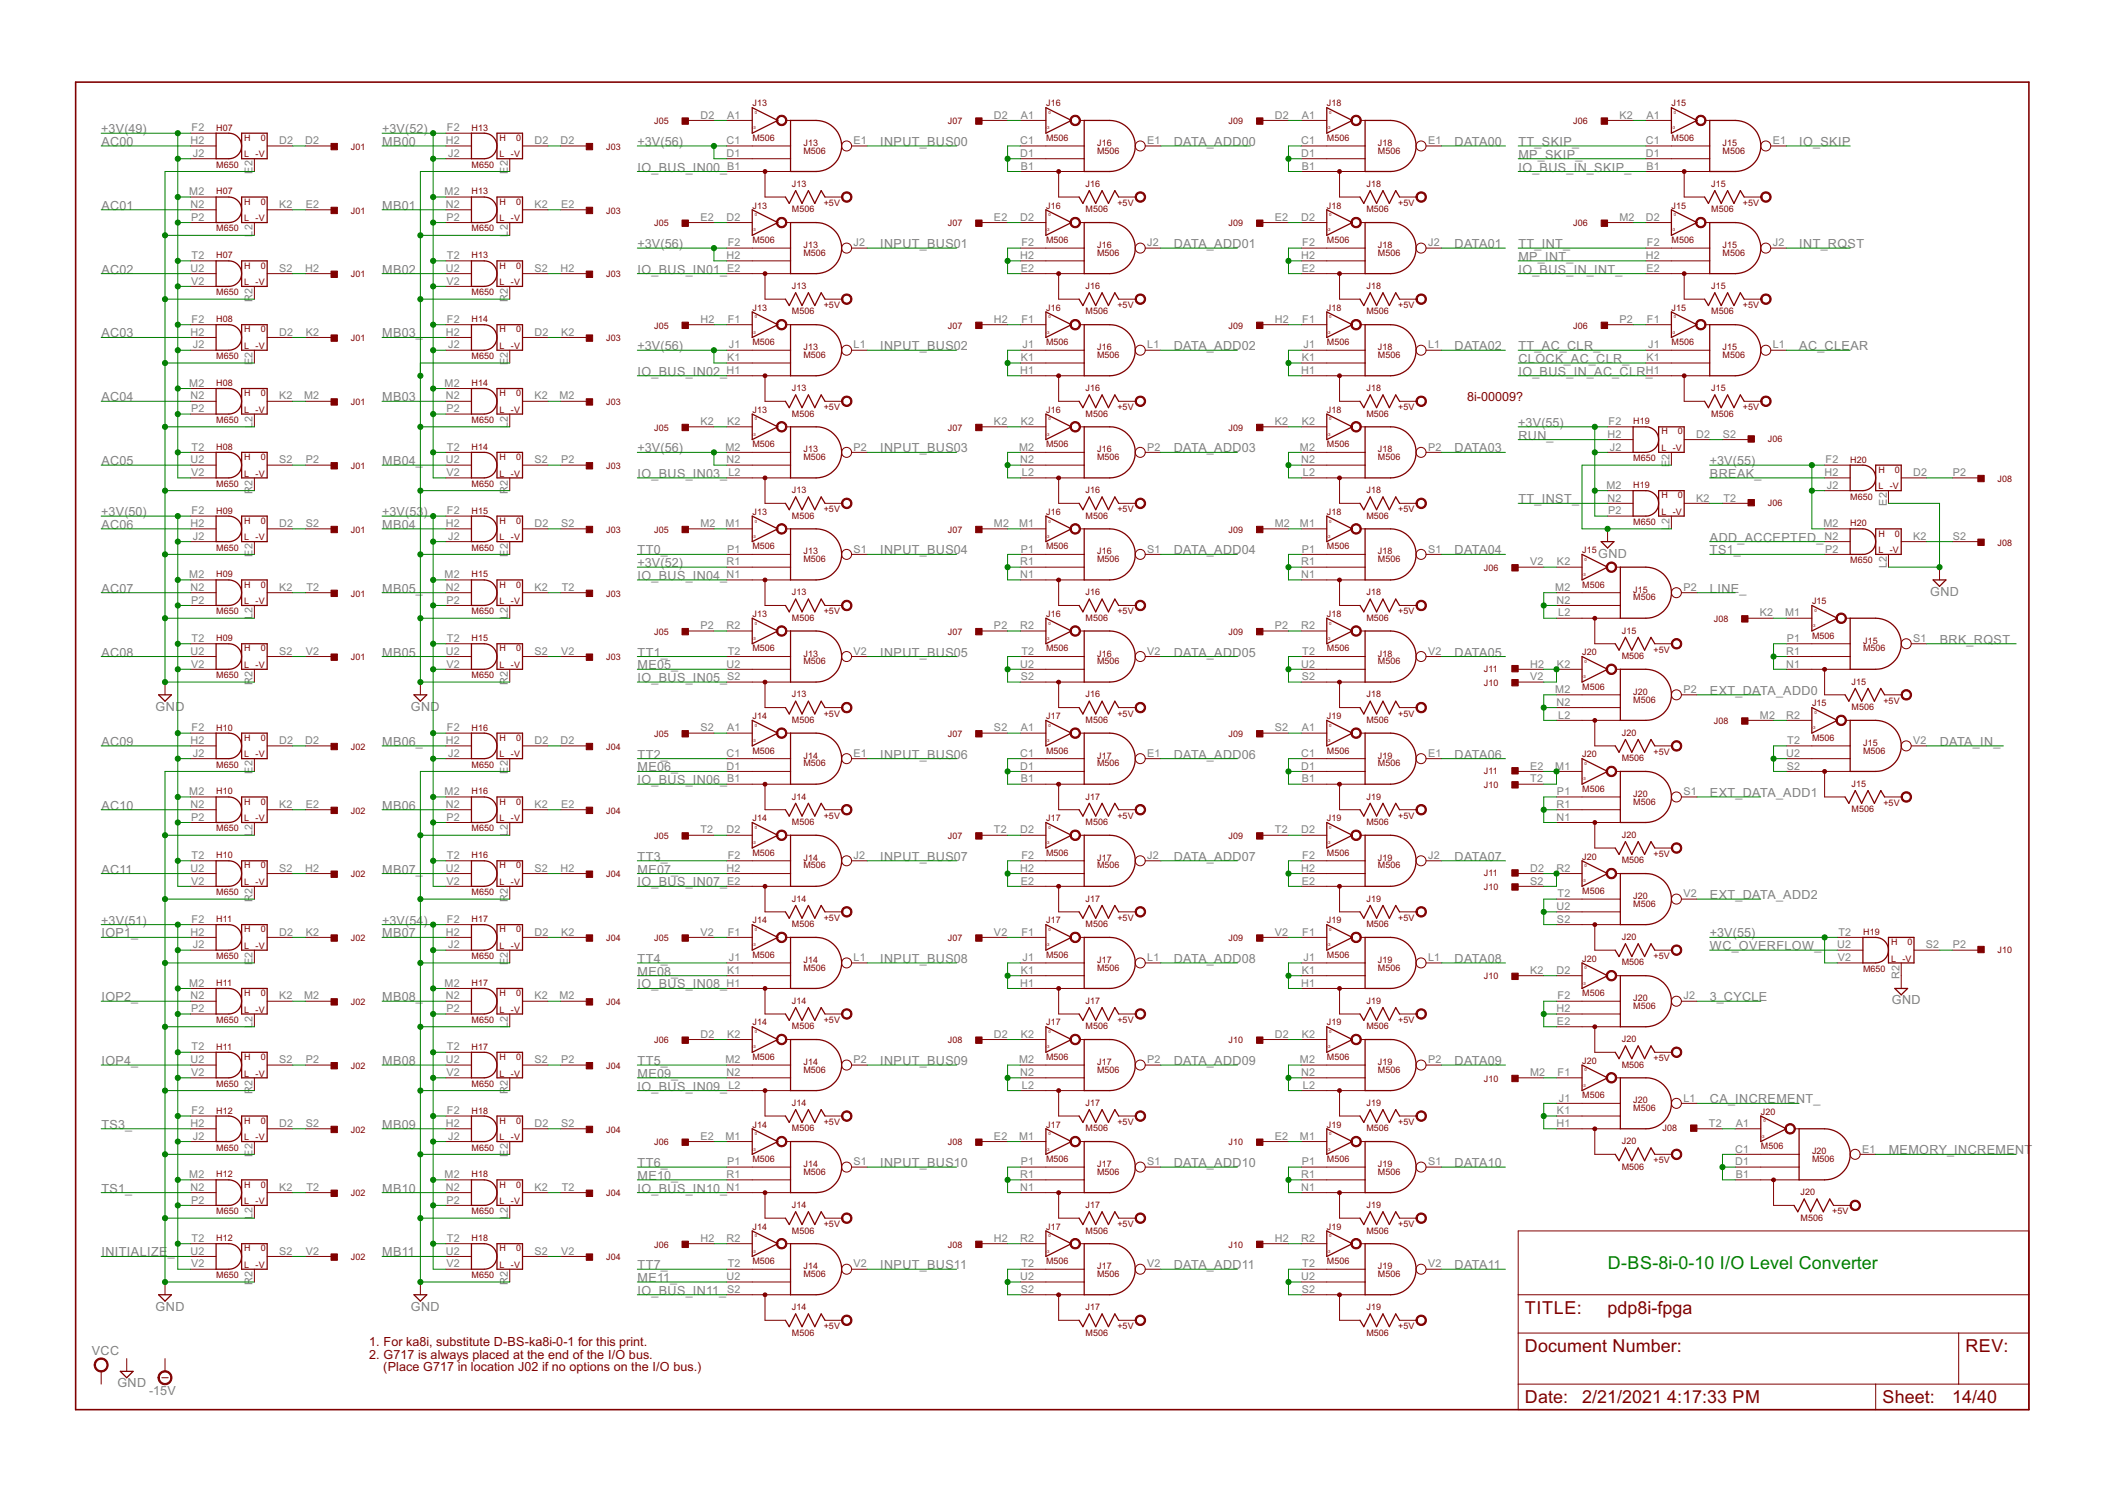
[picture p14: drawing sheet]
<svg xmlns="http://www.w3.org/2000/svg" width="420mm" height="297mm" viewBox="0 0 420 297" stroke-linecap="round" stroke-linejoin="round" font-family="sans-serif">
<defs><g id="words">
<text font-size="4" fill="#008000" x="319.9" y="252.5">D-BS-8i-0-10 I/O Level Converter</text>
<g font-size="4" fill="#800000">
<text x="303.4" y="261.4">TITLE:</text>
<text x="319.8" y="261.4">pdp8i-fpga</text>
<text x="303.4" y="269">Document Number:</text>
<text x="391" y="269">REV:</text>
<text x="303.4" y="279.2">Date: 2/21/2021</text>
<text x="331.6" y="279.2">4:17:33 PM</text>
<text x="374.5" y="279.2">Sheet:</text>
<text x="388.4" y="279.2">14/40</text>
</g>
<g font-size="2.8" fill="#808080">
<text x="20.1" y="26.5">+3V(49)</text>
<text x="20.2" y="29">AC00</text>
<text x="76" y="26.5">+3V(52)</text>
<text x="76" y="29">MB00</text>
<text x="126.8" y="29">+3V(56)</text>
<text x="175.1" y="29">INPUT_BUS00</text>
<text x="233.5" y="29">DATA_ADD00</text>
<text x="289.4" y="29">DATA00</text>
<text x="302.1" y="29">TT_SKIP_</text>
<text x="358" y="29">IO_SKIP</text>
<text x="126.8" y="34.1">IO_BUS_IN00_</text>
<text x="302.1" y="31.6">MP_SKIP_</text>
<text x="302.1" y="34.1">IO_BUS_IN_SKIP_</text>
<text x="20.2" y="41.7">AC01</text>
<text x="76" y="41.7">MB01</text>
<text x="126.8" y="49.4">+3V(56)</text>
<text x="175.1" y="49.4">INPUT_BUS01</text>
<text x="233.5" y="49.4">DATA_ADD01</text>
<text x="289.4" y="49.4">DATA01</text>
<text x="302.1" y="51.9">MP_INT_</text>
<text x="302.1" y="49.4">TT_INT_</text>
<text x="358" y="49.4">INT_RQST</text>
<text x="20.2" y="54.4">AC02</text>
<text x="76" y="54.4">MB02</text>
<text x="126.8" y="54.4">IO_BUS_IN01_</text>
<text x="302.1" y="54.4">IO_BUS_IN_INT_</text>
<text x="20.2" y="67.1">AC03</text>
<text x="76" y="67.1">MB03_</text>
<text x="126.8" y="69.7">+3V(56)</text>
<text x="175.1" y="69.7">INPUT_BUS02</text>
<text x="233.5" y="69.7">DATA_ADD02</text>
<text x="289.4" y="69.7">DATA02</text>
<text x="302.1" y="69.7">TT_AC_CLR_</text>
<text x="358" y="69.7">AC_CLEAR</text>
<text x="126.8" y="74.8">IO_BUS_IN02_</text>
<text x="302.1" y="72.2">CLOCK_AC_CLR_</text>
<text x="302.1" y="74.8">IO_BUS_IN_AC_CLR_</text>
<text x="20.2" y="79.8">AC04</text>
<text x="76" y="79.8">MB03</text>
<text x="126.8" y="90">+3V(56)</text>
<text x="175.1" y="90">INPUT_BUS03</text>
<text x="233.5" y="90">DATA_ADD03</text>
<text x="289.4" y="90">DATA03</text>
<text x="302" y="84.9">+3V(55)</text>
<text x="302.1" y="87.5">RUN_</text>
<text x="20.2" y="92.5">AC05</text>
<text x="76" y="92.5">MB04_</text>
<text x="126.8" y="95.1">IO_BUS_IN03_</text>
<text x="340.1" y="92.5">+3V(55)</text>
<text x="340.2" y="95.1">BREAK_</text>
<text x="302.1" y="100.1">TT_INST_</text>
<text x="20.1" y="102.7">+3V(50)</text>
<text x="20.2" y="105.2">AC06</text>
<text x="76" y="102.7">+3V(53</text>
<text x="76" y="105.2">MB04</text>
<text x="84.2" y="102.7">)</text>
<text x="340.2" y="107.8">ADD_ACCEPTED_</text>
<text x="126.8" y="112.8">+3V(52)</text>
<text x="126.8" y="110.3">TT0_</text>
<text x="175.1" y="110.3">INPUT_BUS04</text>
<text x="233.5" y="110.3">DATA_ADD04</text>
<text x="289.4" y="110.3">DATA04</text>
<text x="318" y="110.9">GND</text>
<text x="340.2" y="110.3">TS1_</text>
<text x="20.2" y="117.9">AC07</text>
<text x="76" y="117.9">MB05_</text>
<text x="126.8" y="115.4">IO_BUS_IN04_</text>
<text x="340.2" y="117.9">LINE_</text>
<text x="384" y="118.6">GND</text>
<text x="20.2" y="130.6">AC08</text>
<text x="76" y="130.6">MB05</text>
<text x="126.8" y="130.6">TT1_</text>
<text x="175.1" y="130.6">INPUT_BUS05</text>
<text x="233.5" y="130.6">DATA_ADD05</text>
<text x="289.4" y="130.6">DATA05</text>
<text x="385.9" y="128.1">BRK_RQST</text>
<text x="126.8" y="135.7">IO_BUS_IN05_</text>
<text x="126.8" y="133.2">ME05_</text>
<text x="31" y="141.4">GND</text>
<text x="81.8" y="141.4">GND</text>
<text x="340.2" y="138.2">EXT_DATA_ADD0</text>
<text x="20.2" y="148.4">AC09</text>
<text x="76" y="148.4">MB06_</text>
<text x="385.9" y="148.4">DATA_IN_</text>
<text x="126.8" y="150.9">TT2_</text>
<text x="126.8" y="153.5">ME06_</text>
<text x="175.1" y="150.9">INPUT_BUS06</text>
<text x="233.5" y="150.9">DATA_ADD06</text>
<text x="289.4" y="150.9">DATA06</text>
<text x="20.2" y="161.1">AC10</text>
<text x="76" y="161.1">MB06</text>
<text x="126.8" y="156">IO_BUS_IN06_</text>
<text x="340.2" y="158.6">EXT_DATA_ADD1</text>
<text x="20.2" y="173.8">AC11</text>
<text x="76" y="173.8">MB07_</text>
<text x="126.8" y="171.3">TT3_</text>
<text x="126.8" y="173.8">ME07_</text>
<text x="175.1" y="171.3">INPUT_BUS07</text>
<text x="233.5" y="171.3">DATA_ADD07</text>
<text x="289.4" y="171.3">DATA07</text>
<text x="126.8" y="176.3">IO_BUS_IN07_</text>
<text x="340.2" y="178.9">EXT_DATA_ADD2</text>
<text x="20.1" y="184">+3V(51)</text>
<text x="76" y="184">+3V(54</text>
<text x="84.2" y="184">)</text>
<text x="20.2" y="186.5">IOP1_</text>
<text x="76" y="186.5">MB07</text>
<text x="126.8" y="191.6">TT4_</text>
<text x="175.1" y="191.6">INPUT_BUS08</text>
<text x="233.5" y="191.6">DATA_ADD08</text>
<text x="289.4" y="191.6">DATA08</text>
<text x="340.1" y="186.5">+3V(55)</text>
<text x="340.2" y="189">WC_OVERFLOW_</text>
<text x="126.8" y="196.7">IO_BUS_IN08_</text>
<text x="126.8" y="194.1">ME08_</text>
<text x="20.2" y="199.2">IOP2_</text>
<text x="76" y="199.2">MB08_</text>
<text x="340.1" y="199.2">3_CYCLE</text>
<text x="376.4" y="199.8">GND</text>
<text x="20.2" y="211.9">IOP4_</text>
<text x="76" y="211.9">MB08</text>
<text x="126.8" y="211.9">TT5_</text>
<text x="126.8" y="214.4">ME09_</text>
<text x="175.1" y="211.9">INPUT_BUS09</text>
<text x="233.5" y="211.9">DATA_ADD09</text>
<text x="289.4" y="211.9">DATA09</text>
<text x="126.8" y="217">IO_BUS_IN09_</text>
<text x="340.2" y="219.5">CA_INCREMENT_</text>
<text x="20.2" y="224.6">TS3_</text>
<text x="76" y="224.6">MB09</text>
<text x="126.8" y="232.2">TT6_</text>
<text x="175.1" y="232.2">INPUT_BUS10</text>
<text x="233.5" y="232.2">DATA_ADD10</text>
<text x="289.4" y="232.2">DATA10</text>
<text x="375.7" y="229.7">MEMORY_INCREMENT</text>
<text x="20.2" y="237.3">TS1_</text>
<text x="76" y="237.3">MB10</text>
<text x="126.8" y="237.3">IO_BUS_IN10_</text>
<text x="126.8" y="234.7">ME10_</text>
<text x="20.2" y="250">INITIALIZE</text>
<text x="33.4" y="250">_</text>
<text x="76" y="250">MB11</text>
<text x="126.8" y="257.6">IO_BUS_IN11_</text>
<text x="126.8" y="252.5">TT7_</text>
<text x="126.8" y="255.1">ME11_</text>
<text x="175.1" y="252.5">INPUT_BUS11</text>
<text x="233.5" y="252.5">DATA_ADD11</text>
<text x="289.4" y="252.5">DATA11</text>
<text x="31" y="260.8">GND</text>
<text x="81.8" y="260.8">GND</text>
<text x="18.3" y="269.7">VCC</text>
<text x="23.3" y="276">GND</text>
<text x="29.7" y="277.5">-15V</text>
</g>
<g font-size="2.8" fill="#800000">
<text x="291.9" y="79.8">8i-00009?</text>
<text x="73.5" y="267.8">1. For ka8i, substitute D-BS-ka8i-0-1 for this print.</text>
<text x="73.5" y="270.3">2. G717 is always placed at the end of the I/O bus.</text>
<text x="76.3" y="272.8">(Place G717 in location J02 if no options on the I/O bus.)</text>
</g>
<g font-size="2.4" fill="#808080">
<text x="139.3" y="23.6">D2</text>
<text x="144.7" y="23.6">A1</text>
<text x="197.7" y="23.6">D2</text>
<text x="203.1" y="23.6">A1</text>
<text x="253.6" y="23.6">D2</text>
<text x="259" y="23.6">A1</text>
<text x="322.2" y="23.6">K2</text>
<text x="327.5" y="23.6">A1</text>
<text x="37.9" y="28.7">H2</text>
<text x="38.1" y="26.1">F2</text>
<text x="55.5" y="28.7">D2</text>
<text x="60.7" y="28.7">D2</text>
<text x="88.7" y="28.7">H2</text>
<text x="88.9" y="26.1">F2</text>
<text x="106.3" y="28.7">D2</text>
<text x="111.5" y="28.7">D2</text>
<text x="144.5" y="28.7">C1</text>
<text x="169.8" y="28.7">E1</text>
<text x="203" y="28.7">C1</text>
<text x="228.2" y="28.7">E1</text>
<text x="258.8" y="28.7">C1</text>
<text x="284.1" y="28.7">E1</text>
<text x="327.4" y="28.7">C1</text>
<text x="352.7" y="28.7">E1</text>
<text x="38.3" y="31.2">J2</text>
<text x="50.2" y="34.6" transform="rotate(-90 50.2 34.6)">E2</text>
<text x="89.1" y="31.2">J2</text>
<text x="101" y="34.6" transform="rotate(-90 101 34.6)">E2</text>
<text x="144.5" y="31.2">D1</text>
<text x="144.7" y="33.8">B1</text>
<text x="203" y="31.2">D1</text>
<text x="203.1" y="33.8">B1</text>
<text x="258.8" y="31.2">D1</text>
<text x="259" y="33.8">B1</text>
<text x="327.4" y="31.2">D1</text>
<text x="327.5" y="33.8">B1</text>
<text x="37.7" y="38.8">M2</text>
<text x="37.9" y="41.4">N2</text>
<text x="55.5" y="41.4">K2</text>
<text x="60.9" y="41.4">E2</text>
<text x="88.5" y="38.8">M2</text>
<text x="88.7" y="41.4">N2</text>
<text x="106.3" y="41.4">K2</text>
<text x="111.7" y="41.4">E2</text>
<text x="38" y="43.9">P2</text>
<text x="50.2" y="47.1" transform="rotate(-90 50.2 47.1)">L2</text>
<text x="88.8" y="43.9">P2</text>
<text x="101" y="47.1" transform="rotate(-90 101 47.1)">L2</text>
<text x="139.3" y="43.9">E2</text>
<text x="144.5" y="43.9">D2</text>
<text x="197.7" y="43.9">E2</text>
<text x="203" y="43.9">D2</text>
<text x="253.6" y="43.9">E2</text>
<text x="258.8" y="43.9">D2</text>
<text x="322.2" y="43.9">M2</text>
<text x="327.4" y="43.9">D2</text>
<text x="38.1" y="51.5">T2</text>
<text x="88.9" y="51.5">T2</text>
<text x="144.5" y="51.5">H2</text>
<text x="144.8" y="49">F2</text>
<text x="169.8" y="49">J2</text>
<text x="203" y="51.5">H2</text>
<text x="203.2" y="49">F2</text>
<text x="228.2" y="49">J2</text>
<text x="258.8" y="51.5">H2</text>
<text x="259.1" y="49">F2</text>
<text x="284.1" y="49">J2</text>
<text x="327.4" y="51.5">H2</text>
<text x="327.6" y="49">F2</text>
<text x="352.7" y="49">J2</text>
<text x="37.9" y="54.1">U2</text>
<text x="38" y="56.6">V2</text>
<text x="55.5" y="54.1">S2</text>
<text x="60.7" y="54.1">H2</text>
<text x="88.7" y="54.1">U2</text>
<text x="88.8" y="56.6">V2</text>
<text x="106.3" y="54.1">S2</text>
<text x="111.5" y="54.1">H2</text>
<text x="144.7" y="54.1">E2</text>
<text x="203.1" y="54.1">E2</text>
<text x="259" y="54.1">E2</text>
<text x="327.5" y="54.1">E2</text>
<text x="38.1" y="64.2">F2</text>
<text x="50.2" y="60.1" transform="rotate(-90 50.2 60.1)">R2</text>
<text x="88.9" y="64.2">F2</text>
<text x="101" y="60.1" transform="rotate(-90 101 60.1)">R2</text>
<text x="139.3" y="64.2">H2</text>
<text x="144.8" y="64.2">F1</text>
<text x="197.7" y="64.2">H2</text>
<text x="203.2" y="64.2">F1</text>
<text x="253.6" y="64.2">H2</text>
<text x="259.1" y="64.2">F1</text>
<text x="322.2" y="64.2">P2</text>
<text x="327.6" y="64.2">F1</text>
<text x="37.9" y="66.8">H2</text>
<text x="38.3" y="69.3">J2</text>
<text x="55.5" y="66.8">D2</text>
<text x="60.9" y="66.8">K2</text>
<text x="88.7" y="66.8">H2</text>
<text x="89.1" y="69.3">J2</text>
<text x="106.3" y="66.8">D2</text>
<text x="111.7" y="66.8">K2</text>
<text x="144.7" y="71.9">K1</text>
<text x="145" y="69.3">J1</text>
<text x="169.8" y="69.3">L1</text>
<text x="203.1" y="71.9">K1</text>
<text x="203.4" y="69.3">J1</text>
<text x="228.2" y="69.3">L1</text>
<text x="259" y="71.9">K1</text>
<text x="259.3" y="69.3">J1</text>
<text x="284.1" y="69.3">L1</text>
<text x="327.5" y="71.9">K1</text>
<text x="327.9" y="69.3">J1</text>
<text x="352.7" y="69.3">L1</text>
<text x="37.7" y="76.9">M2</text>
<text x="50.2" y="72.7" transform="rotate(-90 50.2 72.7)">E2</text>
<text x="88.5" y="76.9">M2</text>
<text x="101" y="72.7" transform="rotate(-90 101 72.7)">E2</text>
<text x="144.5" y="74.4">H1</text>
<text x="203" y="74.4">H1</text>
<text x="258.8" y="74.4">H1</text>
<text x="327.4" y="74.4">H1</text>
<text x="37.9" y="79.5">N2</text>
<text x="38" y="82">P2</text>
<text x="55.5" y="79.5">K2</text>
<text x="60.5" y="79.5">M2</text>
<text x="88.7" y="79.5">N2</text>
<text x="88.8" y="82">P2</text>
<text x="106.3" y="79.5">K2</text>
<text x="111.3" y="79.5">M2</text>
<text x="38.1" y="89.6">T2</text>
<text x="50.2" y="85.1" transform="rotate(-90 50.2 85.1)">L2</text>
<text x="88.9" y="89.6">T2</text>
<text x="101" y="85.1" transform="rotate(-90 101 85.1)">L2</text>
<text x="139.3" y="84.6">K2</text>
<text x="144.3" y="89.6">M2</text>
<text x="144.7" y="84.6">K2</text>
<text x="169.8" y="89.6">P2</text>
<text x="197.7" y="84.6">K2</text>
<text x="202.7" y="89.6">M2</text>
<text x="203.1" y="84.6">K2</text>
<text x="228.2" y="89.6">P2</text>
<text x="253.6" y="84.6">K2</text>
<text x="258.6" y="89.6">M2</text>
<text x="259" y="84.6">K2</text>
<text x="284.1" y="89.6">P2</text>
<text x="319.8" y="87.1">H2</text>
<text x="320" y="84.6">F2</text>
<text x="320.2" y="89.6">J2</text>
<text x="337.4" y="87.1">D2</text>
<text x="342.8" y="87.1">S2</text>
<text x="37.9" y="92.2">U2</text>
<text x="38" y="94.7">V2</text>
<text x="55.5" y="92.2">S2</text>
<text x="60.9" y="92.2">P2</text>
<text x="88.7" y="92.2">U2</text>
<text x="88.8" y="94.7">V2</text>
<text x="106.3" y="92.2">S2</text>
<text x="111.7" y="92.2">P2</text>
<text x="144.5" y="92.2">N2</text>
<text x="144.9" y="94.7">L2</text>
<text x="203" y="92.2">N2</text>
<text x="203.3" y="94.7">L2</text>
<text x="258.8" y="92.2">N2</text>
<text x="259.2" y="94.7">L2</text>
<text x="332.2" y="93" transform="rotate(-90 332.2 93)">E2</text>
<text x="363" y="94.7">H2</text>
<text x="363.2" y="92.2">F2</text>
<text x="380.6" y="94.7">D2</text>
<text x="388.5" y="94.7">P2</text>
<text x="50.2" y="98.2" transform="rotate(-90 50.2 98.2)">R2</text>
<text x="101" y="98.2" transform="rotate(-90 101 98.2)">R2</text>
<text x="319.6" y="97.3">M2</text>
<text x="319.8" y="99.8">N2</text>
<text x="337.4" y="99.8">K2</text>
<text x="342.9" y="99.8">T2</text>
<text x="363.4" y="97.3">J2</text>
<text x="375.3" y="100.6" transform="rotate(-90 375.3 100.6)">E2</text>
<text x="37.9" y="104.9">H2</text>
<text x="38.1" y="102.3">F2</text>
<text x="38.3" y="107.4">J2</text>
<text x="55.5" y="104.9">D2</text>
<text x="60.9" y="104.9">S2</text>
<text x="88.7" y="104.9">H2</text>
<text x="88.9" y="102.3">F2</text>
<text x="89.1" y="107.4">J2</text>
<text x="106.3" y="104.9">D2</text>
<text x="111.7" y="104.9">S2</text>
<text x="139.3" y="104.9">M2</text>
<text x="144.3" y="104.9">M1</text>
<text x="197.7" y="104.9">M2</text>
<text x="202.7" y="104.9">M1</text>
<text x="253.6" y="104.9">M2</text>
<text x="258.6" y="104.9">M1</text>
<text x="319.9" y="102.3">P2</text>
<text x="332.2" y="105.5" transform="rotate(-90 332.2 105.5)">L2</text>
<text x="362.7" y="104.9">M2</text>
<text x="363" y="107.4">N2</text>
<text x="380.6" y="107.4">K2</text>
<text x="388.5" y="107.4">S2</text>
<text x="50.2" y="110.8" transform="rotate(-90 50.2 110.8)">E2</text>
<text x="101" y="110.8" transform="rotate(-90 101 110.8)">E2</text>
<text x="144.5" y="112.5">R1</text>
<text x="144.7" y="110">P1</text>
<text x="169.8" y="110">S1</text>
<text x="203" y="112.5">R1</text>
<text x="203.1" y="110">P1</text>
<text x="228.2" y="110">S1</text>
<text x="258.8" y="112.5">R1</text>
<text x="259" y="110">P1</text>
<text x="284.1" y="110">S1</text>
<text x="304.4" y="112.5">V2</text>
<text x="309.7" y="112.5">K2</text>
<text x="363.1" y="110">P2</text>
<text x="375.3" y="113.1" transform="rotate(-90 375.3 113.1)">L2</text>
<text x="37.7" y="115">M2</text>
<text x="37.9" y="117.6">N2</text>
<text x="55.5" y="117.6">K2</text>
<text x="61" y="117.6">T2</text>
<text x="88.5" y="115">M2</text>
<text x="88.7" y="117.6">N2</text>
<text x="106.3" y="117.6">K2</text>
<text x="111.8" y="117.6">T2</text>
<text x="144.5" y="115">N1</text>
<text x="203" y="115">N1</text>
<text x="258.8" y="115">N1</text>
<text x="309.4" y="117.6">M2</text>
<text x="334.9" y="117.6">P2</text>
<text x="38" y="120.1">P2</text>
<text x="50.2" y="123.2" transform="rotate(-90 50.2 123.2)">L2</text>
<text x="88.8" y="120.1">P2</text>
<text x="101" y="123.2" transform="rotate(-90 101 123.2)">L2</text>
<text x="139.3" y="125.2">P2</text>
<text x="144.5" y="125.2">R2</text>
<text x="197.7" y="125.2">P2</text>
<text x="203" y="125.2">R2</text>
<text x="253.6" y="125.2">P2</text>
<text x="258.8" y="125.2">R2</text>
<text x="309.6" y="120.1">N2</text>
<text x="310" y="122.7">L2</text>
<text x="350.1" y="122.7">K2</text>
<text x="355.1" y="122.7">M1</text>
<text x="37.9" y="130.3">U2</text>
<text x="38.1" y="127.7">T2</text>
<text x="55.5" y="130.3">S2</text>
<text x="60.9" y="130.3">V2</text>
<text x="88.7" y="130.3">U2</text>
<text x="88.9" y="127.7">T2</text>
<text x="106.3" y="130.3">S2</text>
<text x="111.7" y="130.3">V2</text>
<text x="144.8" y="130.3">T2</text>
<text x="169.8" y="130.3">V2</text>
<text x="203.2" y="130.3">T2</text>
<text x="228.2" y="130.3">V2</text>
<text x="259.1" y="130.3">T2</text>
<text x="284.1" y="130.3">V2</text>
<text x="355.3" y="130.3">R1</text>
<text x="355.5" y="127.7">P1</text>
<text x="380.6" y="127.7">S1</text>
<text x="38" y="132.8">V2</text>
<text x="50.2" y="136.3" transform="rotate(-90 50.2 136.3)">R2</text>
<text x="88.8" y="132.8">V2</text>
<text x="101" y="136.3" transform="rotate(-90 101 136.3)">R2</text>
<text x="144.5" y="132.8">U2</text>
<text x="144.7" y="135.3">S2</text>
<text x="203" y="132.8">U2</text>
<text x="203.1" y="135.3">S2</text>
<text x="258.8" y="132.8">U2</text>
<text x="259" y="135.3">S2</text>
<text x="304.4" y="135.3">V2</text>
<text x="304.4" y="132.8">H2</text>
<text x="309.4" y="137.9">M2</text>
<text x="309.7" y="132.8">K2</text>
<text x="334.9" y="137.9">P2</text>
<text x="355.3" y="132.8">N1</text>
<text x="309.6" y="140.4">N2</text>
<text x="310" y="143">L2</text>
<text x="350.1" y="143">M2</text>
<text x="355.3" y="143">R2</text>
<text x="37.9" y="148">H2</text>
<text x="38.1" y="145.5">F2</text>
<text x="55.5" y="148">D2</text>
<text x="60.7" y="148">D2</text>
<text x="88.7" y="148">H2</text>
<text x="88.9" y="145.5">F2</text>
<text x="106.3" y="148">D2</text>
<text x="111.5" y="148">D2</text>
<text x="139.3" y="145.5">S2</text>
<text x="144.7" y="145.5">A1</text>
<text x="197.7" y="145.5">S2</text>
<text x="203.1" y="145.5">A1</text>
<text x="253.6" y="145.5">S2</text>
<text x="259" y="145.5">A1</text>
<text x="355.6" y="148">T2</text>
<text x="380.6" y="148">V2</text>
<text x="38.3" y="150.6">J2</text>
<text x="50.2" y="153.9" transform="rotate(-90 50.2 153.9)">E2</text>
<text x="89.1" y="150.6">J2</text>
<text x="101" y="153.9" transform="rotate(-90 101 153.9)">E2</text>
<text x="144.5" y="150.6">C1</text>
<text x="144.5" y="153.1">D1</text>
<text x="144.7" y="155.7">B1</text>
<text x="169.8" y="150.6">E1</text>
<text x="203" y="150.6">C1</text>
<text x="203" y="153.1">D1</text>
<text x="203.1" y="155.7">B1</text>
<text x="228.2" y="150.6">E1</text>
<text x="258.8" y="150.6">C1</text>
<text x="258.8" y="153.1">D1</text>
<text x="259" y="155.7">B1</text>
<text x="284.1" y="150.6">E1</text>
<text x="304.4" y="155.7">T2</text>
<text x="304.4" y="153.1">E2</text>
<text x="309.4" y="153.1">M1</text>
<text x="355.3" y="150.6">U2</text>
<text x="355.5" y="153.1">S2</text>
<text x="37.7" y="158.2">M2</text>
<text x="37.9" y="160.7">N2</text>
<text x="55.5" y="160.7">K2</text>
<text x="60.9" y="160.7">E2</text>
<text x="88.5" y="158.2">M2</text>
<text x="88.7" y="160.7">N2</text>
<text x="106.3" y="160.7">K2</text>
<text x="111.7" y="160.7">E2</text>
<text x="309.6" y="160.7">R1</text>
<text x="309.7" y="158.2">P1</text>
<text x="334.9" y="158.2">S1</text>
<text x="38" y="163.3">P2</text>
<text x="50.2" y="166.4" transform="rotate(-90 50.2 166.4)">L2</text>
<text x="88.8" y="163.3">P2</text>
<text x="101" y="166.4" transform="rotate(-90 101 166.4)">L2</text>
<text x="139.3" y="165.8">T2</text>
<text x="144.5" y="165.8">D2</text>
<text x="197.7" y="165.8">T2</text>
<text x="203" y="165.8">D2</text>
<text x="253.6" y="165.8">T2</text>
<text x="258.8" y="165.8">D2</text>
<text x="309.6" y="163.3">N1</text>
<text x="37.9" y="173.4">U2</text>
<text x="38.1" y="170.9">T2</text>
<text x="55.5" y="173.4">S2</text>
<text x="60.7" y="173.4">H2</text>
<text x="88.7" y="173.4">U2</text>
<text x="88.9" y="170.9">T2</text>
<text x="106.3" y="173.4">S2</text>
<text x="111.5" y="173.4">H2</text>
<text x="144.5" y="173.4">H2</text>
<text x="144.8" y="170.9">F2</text>
<text x="169.8" y="170.9">J2</text>
<text x="203" y="173.4">H2</text>
<text x="203.2" y="170.9">F2</text>
<text x="228.2" y="170.9">J2</text>
<text x="258.8" y="173.4">H2</text>
<text x="259.1" y="170.9">F2</text>
<text x="284.1" y="170.9">J2</text>
<text x="304.4" y="173.4">D2</text>
<text x="309.6" y="173.4">R2</text>
<text x="38" y="176">V2</text>
<text x="50.2" y="179.5" transform="rotate(-90 50.2 179.5)">R2</text>
<text x="88.8" y="176">V2</text>
<text x="101" y="179.5" transform="rotate(-90 101 179.5)">R2</text>
<text x="144.7" y="176">E2</text>
<text x="203.1" y="176">E2</text>
<text x="259" y="176">E2</text>
<text x="304.4" y="176">S2</text>
<text x="309.9" y="178.5">T2</text>
<text x="334.9" y="178.5">V2</text>
<text x="38.1" y="183.6">F2</text>
<text x="88.9" y="183.6">F2</text>
<text x="309.6" y="181.1">U2</text>
<text x="309.7" y="183.6">S2</text>
<text x="37.9" y="186.1">H2</text>
<text x="38.3" y="188.7">J2</text>
<text x="55.5" y="186.1">D2</text>
<text x="60.9" y="186.1">K2</text>
<text x="88.7" y="186.1">H2</text>
<text x="89.1" y="188.7">J2</text>
<text x="106.3" y="186.1">D2</text>
<text x="111.7" y="186.1">K2</text>
<text x="139.3" y="186.1">V2</text>
<text x="144.8" y="186.1">F1</text>
<text x="145" y="191.2">J1</text>
<text x="169.8" y="191.2">L1</text>
<text x="197.7" y="186.1">V2</text>
<text x="203.2" y="186.1">F1</text>
<text x="203.4" y="191.2">J1</text>
<text x="228.2" y="191.2">L1</text>
<text x="253.6" y="186.1">V2</text>
<text x="259.1" y="186.1">F1</text>
<text x="259.3" y="191.2">J1</text>
<text x="284.1" y="191.2">L1</text>
<text x="365.5" y="188.7">U2</text>
<text x="365.6" y="191.2">V2</text>
<text x="365.7" y="186.1">T2</text>
<text x="383.1" y="188.7">S2</text>
<text x="388.5" y="188.7">P2</text>
<text x="37.7" y="196.3">M2</text>
<text x="50.2" y="192" transform="rotate(-90 50.2 192)">E2</text>
<text x="88.5" y="196.3">M2</text>
<text x="101" y="192" transform="rotate(-90 101 192)">E2</text>
<text x="144.5" y="196.3">H1</text>
<text x="144.7" y="193.8">K1</text>
<text x="203" y="196.3">H1</text>
<text x="203.1" y="193.8">K1</text>
<text x="258.8" y="196.3">H1</text>
<text x="259" y="193.8">K1</text>
<text x="304.4" y="193.8">K2</text>
<text x="309.6" y="193.8">D2</text>
<text x="377.9" y="194.7" transform="rotate(-90 377.9 194.7)">R2</text>
<text x="37.9" y="198.8">N2</text>
<text x="38" y="201.4">P2</text>
<text x="55.5" y="198.8">K2</text>
<text x="60.5" y="198.8">M2</text>
<text x="88.7" y="198.8">N2</text>
<text x="88.8" y="201.4">P2</text>
<text x="106.3" y="198.8">K2</text>
<text x="111.3" y="198.8">M2</text>
<text x="309.6" y="201.4">H2</text>
<text x="309.7" y="203.9">E2</text>
<text x="309.9" y="198.8">F2</text>
<text x="334.9" y="198.8">J2</text>
<text x="38.1" y="209">T2</text>
<text x="50.2" y="204.5" transform="rotate(-90 50.2 204.5)">L2</text>
<text x="88.9" y="209">T2</text>
<text x="101" y="204.5" transform="rotate(-90 101 204.5)">L2</text>
<text x="139.3" y="206.5">D2</text>
<text x="144.7" y="206.5">K2</text>
<text x="197.7" y="206.5">D2</text>
<text x="203.1" y="206.5">K2</text>
<text x="253.6" y="206.5">D2</text>
<text x="259" y="206.5">K2</text>
<text x="37.9" y="211.5">U2</text>
<text x="38" y="214.1">V2</text>
<text x="55.5" y="211.5">S2</text>
<text x="60.9" y="211.5">P2</text>
<text x="88.7" y="211.5">U2</text>
<text x="88.8" y="214.1">V2</text>
<text x="106.3" y="211.5">S2</text>
<text x="111.7" y="211.5">P2</text>
<text x="144.3" y="211.5">M2</text>
<text x="144.5" y="214.1">N2</text>
<text x="169.8" y="211.5">P2</text>
<text x="202.7" y="211.5">M2</text>
<text x="203" y="214.1">N2</text>
<text x="228.2" y="211.5">P2</text>
<text x="258.6" y="211.5">M2</text>
<text x="258.8" y="214.1">N2</text>
<text x="284.1" y="211.5">P2</text>
<text x="304.4" y="214.1">M2</text>
<text x="309.9" y="214.1">F1</text>
<text x="38.1" y="221.7">F2</text>
<text x="50.2" y="217.6" transform="rotate(-90 50.2 217.6)">R2</text>
<text x="88.9" y="221.7">F2</text>
<text x="101" y="217.6" transform="rotate(-90 101 217.6)">R2</text>
<text x="144.9" y="216.6">L2</text>
<text x="203.3" y="216.6">L2</text>
<text x="259.2" y="216.6">L2</text>
<text x="309.7" y="221.7">K1</text>
<text x="310.1" y="219.2">J1</text>
<text x="334.9" y="219.2">L1</text>
<text x="37.9" y="224.2">H2</text>
<text x="38.3" y="226.8">J2</text>
<text x="55.5" y="224.2">D2</text>
<text x="60.9" y="224.2">S2</text>
<text x="88.7" y="224.2">H2</text>
<text x="89.1" y="226.8">J2</text>
<text x="106.3" y="224.2">D2</text>
<text x="111.7" y="224.2">S2</text>
<text x="139.3" y="226.8">E2</text>
<text x="144.3" y="226.8">M1</text>
<text x="197.7" y="226.8">E2</text>
<text x="202.7" y="226.8">M1</text>
<text x="253.6" y="226.8">E2</text>
<text x="258.6" y="226.8">M1</text>
<text x="309.6" y="224.2">H1</text>
<text x="340" y="224.2">T2</text>
<text x="345.3" y="224.2">A1</text>
<text x="50.2" y="230.1" transform="rotate(-90 50.2 230.1)">E2</text>
<text x="101" y="230.1" transform="rotate(-90 101 230.1)">E2</text>
<text x="144.7" y="231.9">P1</text>
<text x="169.8" y="231.9">S1</text>
<text x="203.1" y="231.9">P1</text>
<text x="228.2" y="231.9">S1</text>
<text x="259" y="231.9">P1</text>
<text x="284.1" y="231.9">S1</text>
<text x="345.2" y="229.3">C1</text>
<text x="345.2" y="231.9">D1</text>
<text x="370.4" y="229.3">E1</text>
<text x="37.7" y="234.4">M2</text>
<text x="37.9" y="236.9">N2</text>
<text x="38" y="239.5">P2</text>
<text x="55.5" y="236.9">K2</text>
<text x="61" y="236.9">T2</text>
<text x="88.5" y="234.4">M2</text>
<text x="88.7" y="236.9">N2</text>
<text x="88.8" y="239.5">P2</text>
<text x="106.3" y="236.9">K2</text>
<text x="111.8" y="236.9">T2</text>
<text x="144.5" y="234.4">R1</text>
<text x="144.5" y="236.9">N1</text>
<text x="203" y="234.4">R1</text>
<text x="203" y="236.9">N1</text>
<text x="258.8" y="234.4">R1</text>
<text x="258.8" y="236.9">N1</text>
<text x="345.3" y="234.4">B1</text>
<text x="50.2" y="242.6" transform="rotate(-90 50.2 242.6)">L2</text>
<text x="101" y="242.6" transform="rotate(-90 101 242.6)">L2</text>
<text x="37.9" y="249.6">U2</text>
<text x="38.1" y="247.1">T2</text>
<text x="55.5" y="249.6">S2</text>
<text x="60.9" y="249.6">V2</text>
<text x="88.7" y="249.6">U2</text>
<text x="88.9" y="247.1">T2</text>
<text x="106.3" y="249.6">S2</text>
<text x="111.7" y="249.6">V2</text>
<text x="139.3" y="247.1">H2</text>
<text x="144.5" y="247.1">R2</text>
<text x="197.7" y="247.1">H2</text>
<text x="203" y="247.1">R2</text>
<text x="253.6" y="247.1">H2</text>
<text x="258.8" y="247.1">R2</text>
<text x="38" y="252.2">V2</text>
<text x="50.2" y="255.7" transform="rotate(-90 50.2 255.7)">R2</text>
<text x="88.8" y="252.2">V2</text>
<text x="101" y="255.7" transform="rotate(-90 101 255.7)">R2</text>
<text x="144.5" y="254.7">U2</text>
<text x="144.7" y="257.2">S2</text>
<text x="144.8" y="252.2">T2</text>
<text x="169.8" y="252.2">V2</text>
<text x="203" y="254.7">U2</text>
<text x="203.1" y="257.2">S2</text>
<text x="203.2" y="252.2">T2</text>
<text x="228.2" y="252.2">V2</text>
<text x="258.8" y="254.7">U2</text>
<text x="259" y="257.2">S2</text>
<text x="259.1" y="252.2">T2</text>
<text x="284.1" y="252.2">V2</text>
</g>
<g font-size="2" fill="#800000">
<text x="149.7" y="21.2">J13</text>
<text x="208.1" y="21.2">J16</text>
<text x="264" y="21.2">J18</text>
<text x="332.5" y="21.2">J15</text>
<text x="43" y="26">H07</text>
<text x="48.6" y="28">H</text>
<text x="51.9" y="28">0</text>
<text x="69.8" y="29.8">J01</text>
<text x="93.8" y="26">H13</text>
<text x="99.4" y="28">H</text>
<text x="102.7" y="28">0</text>
<text x="120.6" y="29.8">J03</text>
<text x="130.1" y="24.7">J05</text>
<text x="149.7" y="28">M506</text>
<text x="159.8" y="29">J13</text>
<text x="188.5" y="24.7">J07</text>
<text x="208.1" y="28">M506</text>
<text x="218.3" y="29">J16</text>
<text x="244.4" y="24.7">J09</text>
<text x="264" y="28">M506</text>
<text x="274.1" y="29">J18</text>
<text x="313" y="24.7">J06</text>
<text x="332.5" y="28">M506</text>
<text x="342.7" y="29">J15</text>
<text x="43" y="33.4">M650</text>
<text x="48.6" y="31.3">L -V</text>
<text x="93.8" y="33.4">M650</text>
<text x="99.4" y="31.3">L -V</text>
<text x="159.8" y="30.6">M506</text>
<text x="218.3" y="30.6">M506</text>
<text x="274.1" y="30.6">M506</text>
<text x="342.7" y="30.6">M506</text>
<text x="43" y="38.7">H07</text>
<text x="48.6" y="40.7">H</text>
<text x="51.9" y="40.7">0</text>
<text x="93.8" y="38.7">H13</text>
<text x="99.4" y="40.7">H</text>
<text x="102.7" y="40.7">0</text>
<text x="149.7" y="41.5">J13</text>
<text x="157.6" y="37.2">J13</text>
<text x="163.9" y="41">+5V</text>
<text x="208.1" y="41.5">J16</text>
<text x="216" y="37.2">J16</text>
<text x="222.3" y="41">+5V</text>
<text x="264" y="41.5">J18</text>
<text x="271.8" y="37.2">J18</text>
<text x="278.2" y="41">+5V</text>
<text x="332.5" y="41.5">J15</text>
<text x="340.4" y="37.2">J15</text>
<text x="346.7" y="41">+5V</text>
<text x="43" y="46.1">M650</text>
<text x="48.6" y="44">L -V</text>
<text x="69.8" y="42.5">J01</text>
<text x="93.8" y="46.1">M650</text>
<text x="99.4" y="44">L -V</text>
<text x="120.6" y="42.5">J03</text>
<text x="130.1" y="45">J05</text>
<text x="157.6" y="42.2">M506</text>
<text x="188.5" y="45">J07</text>
<text x="216" y="42.2">M506</text>
<text x="244.4" y="45">J09</text>
<text x="271.8" y="42.2">M506</text>
<text x="313" y="45">J06</text>
<text x="340.4" y="42.2">M506</text>
<text x="43" y="51.4">H07</text>
<text x="48.6" y="53.4">H</text>
<text x="51.9" y="53.4">0</text>
<text x="93.8" y="51.4">H13</text>
<text x="99.4" y="53.4">H</text>
<text x="102.7" y="53.4">0</text>
<text x="149.7" y="48.3">M506</text>
<text x="159.8" y="49.4">J13</text>
<text x="159.8" y="50.9">M506</text>
<text x="208.1" y="48.3">M506</text>
<text x="218.3" y="49.4">J16</text>
<text x="218.3" y="50.9">M506</text>
<text x="264" y="48.3">M506</text>
<text x="274.1" y="49.4">J18</text>
<text x="274.1" y="50.9">M506</text>
<text x="332.5" y="48.3">M506</text>
<text x="342.7" y="49.4">J15</text>
<text x="342.7" y="50.9">M506</text>
<text x="43" y="58.8">M650</text>
<text x="48.6" y="56.7">L -V</text>
<text x="69.8" y="55.2">J01</text>
<text x="93.8" y="58.8">M650</text>
<text x="99.4" y="56.7">L -V</text>
<text x="120.6" y="55.2">J03</text>
<text x="157.6" y="57.5">J13</text>
<text x="216" y="57.5">J16</text>
<text x="271.8" y="57.5">J18</text>
<text x="340.4" y="57.5">J15</text>
<text x="43" y="64.1">H08</text>
<text x="93.8" y="64.1">H14</text>
<text x="130.1" y="65.4">J05</text>
<text x="149.7" y="61.8">J13</text>
<text x="157.6" y="62.6">M506</text>
<text x="163.9" y="61.3">+5V</text>
<text x="188.5" y="65.4">J07</text>
<text x="208.1" y="61.8">J16</text>
<text x="216" y="62.6">M506</text>
<text x="222.3" y="61.3">+5V</text>
<text x="244.4" y="65.4">J09</text>
<text x="264" y="61.8">J18</text>
<text x="271.8" y="62.6">M506</text>
<text x="278.2" y="61.3">+5V</text>
<text x="313" y="65.4">J06</text>
<text x="332.5" y="61.8">J15</text>
<text x="340.4" y="62.6">M506</text>
<text x="346.7" y="61.3">+5V</text>
<text x="43" y="71.5">M650</text>
<text x="48.6" y="66.1">H</text>
<text x="48.6" y="69.4">L -V</text>
<text x="51.9" y="66.1">0</text>
<text x="69.8" y="67.9">J01</text>
<text x="93.8" y="71.5">M650</text>
<text x="99.4" y="66.1">H</text>
<text x="99.4" y="69.4">L -V</text>
<text x="102.7" y="66.1">0</text>
<text x="120.6" y="67.9">J03</text>
<text x="149.7" y="68.7">M506</text>
<text x="159.8" y="69.7">J13</text>
<text x="159.8" y="71.2">M506</text>
<text x="208.1" y="68.7">M506</text>
<text x="218.3" y="69.7">J16</text>
<text x="218.3" y="71.2">M506</text>
<text x="264" y="68.7">M506</text>
<text x="274.1" y="69.7">J18</text>
<text x="274.1" y="71.2">M506</text>
<text x="332.5" y="68.7">M506</text>
<text x="342.7" y="69.7">J15</text>
<text x="342.7" y="71.2">M506</text>
<text x="43" y="76.8">H08</text>
<text x="93.8" y="76.8">H14</text>
<text x="157.6" y="77.8">J13</text>
<text x="216" y="77.8">J16</text>
<text x="271.8" y="77.8">J18</text>
<text x="340.4" y="77.8">J15</text>
<text x="48.6" y="78.8">H</text>
<text x="48.6" y="82.1">L -V</text>
<text x="51.9" y="78.8">0</text>
<text x="69.8" y="80.6">J01</text>
<text x="99.4" y="78.8">H</text>
<text x="99.4" y="82.1">L -V</text>
<text x="102.7" y="78.8">0</text>
<text x="120.6" y="80.6">J03</text>
<text x="149.7" y="82.1">J13</text>
<text x="157.6" y="82.9">M506</text>
<text x="163.9" y="81.6">+5V</text>
<text x="208.1" y="82.1">J16</text>
<text x="216" y="82.9">M506</text>
<text x="222.3" y="81.6">+5V</text>
<text x="264" y="82.1">J18</text>
<text x="271.8" y="82.9">M506</text>
<text x="278.2" y="81.6">+5V</text>
<text x="340.4" y="82.9">M506</text>
<text x="346.7" y="81.6">+5V</text>
<text x="43" y="84.2">M650</text>
<text x="43" y="89.5">H08</text>
<text x="93.8" y="84.2">M650</text>
<text x="93.8" y="89.5">H14</text>
<text x="130.1" y="85.7">J05</text>
<text x="149.7" y="89">M506</text>
<text x="159.8" y="90">J13</text>
<text x="188.5" y="85.7">J07</text>
<text x="208.1" y="89">M506</text>
<text x="218.3" y="90">J16</text>
<text x="244.4" y="85.7">J09</text>
<text x="264" y="89">M506</text>
<text x="274.1" y="90">J18</text>
<text x="324.9" y="84.4">H19</text>
<text x="330.5" y="86.4">H</text>
<text x="330.5" y="89.7">L -V</text>
<text x="333.8" y="86.4">0</text>
<text x="351.7" y="88">J06</text>
<text x="48.6" y="91.5">H</text>
<text x="48.6" y="94.8">L -V</text>
<text x="51.9" y="91.5">0</text>
<text x="69.8" y="93.3">J01</text>
<text x="99.4" y="91.5">H</text>
<text x="99.4" y="94.8">L -V</text>
<text x="102.7" y="91.5">0</text>
<text x="120.6" y="93.3">J03</text>
<text x="159.8" y="91.5">M506</text>
<text x="218.3" y="91.5">M506</text>
<text x="274.1" y="91.5">M506</text>
<text x="324.9" y="91.8">M650</text>
<text x="368.1" y="92">H20</text>
<text x="373.7" y="94.1">H</text>
<text x="377" y="94.1">0</text>
<text x="397.4" y="95.8">J08</text>
<text x="43" y="96.8">M650</text>
<text x="93.8" y="96.8">M650</text>
<text x="157.6" y="98.1">J13</text>
<text x="163.9" y="101.9">+5V</text>
<text x="216" y="98.1">J16</text>
<text x="222.3" y="101.9">+5V</text>
<text x="271.8" y="98.1">J18</text>
<text x="278.2" y="101.9">+5V</text>
<text x="324.9" y="97.1">H19</text>
<text x="330.5" y="99.1">H</text>
<text x="333.8" y="99.1">0</text>
<text x="351.7" y="100.7">J06</text>
<text x="368.1" y="99.4">M650</text>
<text x="373.7" y="97.4">L -V</text>
<text x="43" y="102.2">H09</text>
<text x="48.6" y="104.2">H</text>
<text x="48.6" y="107.5">L -V</text>
<text x="51.9" y="104.2">0</text>
<text x="69.8" y="106">J01</text>
<text x="93.8" y="102.2">H15</text>
<text x="99.4" y="104.2">H</text>
<text x="99.4" y="107.5">L -V</text>
<text x="102.7" y="104.2">0</text>
<text x="120.6" y="106">J03</text>
<text x="130.1" y="106">J05</text>
<text x="149.7" y="102.4">J13</text>
<text x="157.6" y="103.2">M506</text>
<text x="188.5" y="106">J07</text>
<text x="208.1" y="102.4">J16</text>
<text x="216" y="103.2">M506</text>
<text x="244.4" y="106">J09</text>
<text x="264" y="102.4">J18</text>
<text x="271.8" y="103.2">M506</text>
<text x="324.9" y="104.5">M650</text>
<text x="330.5" y="102.4">L -V</text>
<text x="368.1" y="104.7">H20</text>
<text x="373.7" y="106.8">H</text>
<text x="377" y="106.8">0</text>
<text x="43" y="109.5">M650</text>
<text x="93.8" y="109.5">M650</text>
<text x="149.7" y="109.3">M506</text>
<text x="159.8" y="110.3">J13</text>
<text x="159.8" y="111.8">M506</text>
<text x="208.1" y="109.3">M506</text>
<text x="218.3" y="110.3">J16</text>
<text x="218.3" y="111.8">M506</text>
<text x="264" y="109.3">M506</text>
<text x="274.1" y="110.3">J18</text>
<text x="274.1" y="111.8">M506</text>
<text x="295.2" y="113.6">J06</text>
<text x="314.8" y="110.1">J15</text>
<text x="368.1" y="112.1">M650</text>
<text x="373.7" y="110.1">L -V</text>
<text x="397.4" y="108.5">J08</text>
<text x="43" y="114.9">H09</text>
<text x="48.6" y="116.9">H</text>
<text x="51.9" y="116.9">0</text>
<text x="69.8" y="118.7">J01</text>
<text x="93.8" y="114.9">H15</text>
<text x="99.4" y="116.9">H</text>
<text x="102.7" y="116.9">0</text>
<text x="120.6" y="118.7">J03</text>
<text x="157.6" y="118.4">J13</text>
<text x="216" y="118.4">J16</text>
<text x="271.8" y="118.4">J18</text>
<text x="314.8" y="116.9">M506</text>
<text x="324.9" y="117.9">J15</text>
<text x="324.9" y="119.5">M506</text>
<text x="43" y="122.2">M650</text>
<text x="48.6" y="120.2">L -V</text>
<text x="93.8" y="122.2">M650</text>
<text x="99.4" y="120.2">L -V</text>
<text x="149.7" y="122.8">J13</text>
<text x="157.6" y="123.5">M506</text>
<text x="163.9" y="122.2">+5V</text>
<text x="208.1" y="122.8">J16</text>
<text x="216" y="123.5">M506</text>
<text x="222.3" y="122.2">+5V</text>
<text x="264" y="122.8">J18</text>
<text x="271.8" y="123.5">M506</text>
<text x="278.2" y="122.2">+5V</text>
<text x="340.9" y="123.8">J08</text>
<text x="360.5" y="120.2">J15</text>
<text x="43" y="127.6">H09</text>
<text x="48.6" y="129.6">H</text>
<text x="51.9" y="129.6">0</text>
<text x="69.8" y="131.4">J01</text>
<text x="93.8" y="127.6">H15</text>
<text x="99.4" y="129.6">H</text>
<text x="102.7" y="129.6">0</text>
<text x="120.6" y="131.4">J03</text>
<text x="130.1" y="126.3">J05</text>
<text x="149.7" y="129.6">M506</text>
<text x="159.8" y="130.6">J13</text>
<text x="188.5" y="126.3">J07</text>
<text x="208.1" y="129.6">M506</text>
<text x="218.3" y="130.6">J16</text>
<text x="244.4" y="126.3">J09</text>
<text x="264" y="129.6">M506</text>
<text x="274.1" y="130.6">J18</text>
<text x="314.8" y="130.4">J20</text>
<text x="322.6" y="126.1">J15</text>
<text x="322.6" y="131.1">M506</text>
<text x="329" y="129.9">+5V</text>
<text x="360.5" y="127.1">M506</text>
<text x="370.6" y="128.1">J15</text>
<text x="370.6" y="129.6">M506</text>
<text x="43" y="134.9">M650</text>
<text x="48.6" y="132.9">L -V</text>
<text x="93.8" y="134.9">M650</text>
<text x="99.4" y="132.9">L -V</text>
<text x="159.8" y="132.1">M506</text>
<text x="218.3" y="132.1">M506</text>
<text x="274.1" y="132.1">M506</text>
<text x="295.2" y="136.5">J10</text>
<text x="295.2" y="133.7">J11</text>
<text x="314.8" y="137.2">M506</text>
<text x="368.4" y="136.2">J15</text>
<text x="149.7" y="143.1">J14</text>
<text x="157.6" y="138.8">J13</text>
<text x="157.6" y="143.8">M506</text>
<text x="163.9" y="142.6">+5V</text>
<text x="208.1" y="143.1">J17</text>
<text x="216" y="138.8">J16</text>
<text x="216" y="143.8">M506</text>
<text x="222.3" y="142.6">+5V</text>
<text x="264" y="143.1">J19</text>
<text x="271.8" y="138.8">J18</text>
<text x="271.8" y="143.8">M506</text>
<text x="278.2" y="142.6">+5V</text>
<text x="324.9" y="138.2">J20</text>
<text x="324.9" y="139.8">M506</text>
<text x="360.5" y="140.5">J15</text>
<text x="368.4" y="141.3">M506</text>
<text x="374.7" y="140">+5V</text>
<text x="43" y="145.4">H10</text>
<text x="48.6" y="147.4">H</text>
<text x="51.9" y="147.4">0</text>
<text x="69.8" y="149.2">J02</text>
<text x="93.8" y="145.4">H16</text>
<text x="99.4" y="147.4">H</text>
<text x="102.7" y="147.4">0</text>
<text x="120.6" y="149.2">J04</text>
<text x="130.1" y="146.6">J05</text>
<text x="149.7" y="149.9">M506</text>
<text x="188.5" y="146.6">J07</text>
<text x="208.1" y="149.9">M506</text>
<text x="244.4" y="146.6">J09</text>
<text x="264" y="149.9">M506</text>
<text x="322.6" y="146.4">J20</text>
<text x="340.9" y="144.1">J08</text>
<text x="360.5" y="147.4">M506</text>
<text x="370.6" y="148.4">J15</text>
<text x="370.6" y="149.9">M506</text>
<text x="43" y="152.7">M650</text>
<text x="48.6" y="150.7">L -V</text>
<text x="93.8" y="152.7">M650</text>
<text x="99.4" y="150.7">L -V</text>
<text x="159.8" y="150.9">J14</text>
<text x="159.8" y="152.5">M506</text>
<text x="218.3" y="150.9">J17</text>
<text x="218.3" y="152.5">M506</text>
<text x="274.1" y="150.9">J19</text>
<text x="274.1" y="152.5">M506</text>
<text x="295.2" y="154">J11</text>
<text x="314.8" y="150.7">J20</text>
<text x="322.6" y="151.4">M506</text>
<text x="329" y="150.2">+5V</text>
<text x="43" y="158.1">H10</text>
<text x="48.6" y="160.1">H</text>
<text x="51.9" y="160.1">0</text>
<text x="69.8" y="161.9">J02</text>
<text x="93.8" y="158.1">H16</text>
<text x="99.4" y="160.1">H</text>
<text x="102.7" y="160.1">0</text>
<text x="120.6" y="161.9">J04</text>
<text x="157.6" y="159.1">J14</text>
<text x="216" y="159.1">J17</text>
<text x="271.8" y="159.1">J19</text>
<text x="295.2" y="156.8">J10</text>
<text x="314.8" y="157.5">M506</text>
<text x="324.9" y="158.6">J20</text>
<text x="324.9" y="160.1">M506</text>
<text x="368.4" y="156.5">J15</text>
<text x="368.4" y="161.6">M506</text>
<text x="374.7" y="160.3">+5V</text>
<text x="43" y="165.4">M650</text>
<text x="48.6" y="163.4">L -V</text>
<text x="93.8" y="165.4">M650</text>
<text x="99.4" y="163.4">L -V</text>
<text x="130.1" y="166.9">J05</text>
<text x="149.7" y="163.4">J14</text>
<text x="157.6" y="164.1">M506</text>
<text x="163.9" y="162.9">+5V</text>
<text x="188.5" y="166.9">J07</text>
<text x="208.1" y="163.4">J17</text>
<text x="216" y="164.1">M506</text>
<text x="222.3" y="162.9">+5V</text>
<text x="244.4" y="166.9">J09</text>
<text x="264" y="163.4">J19</text>
<text x="271.8" y="164.1">M506</text>
<text x="278.2" y="162.9">+5V</text>
<text x="322.6" y="166.7">J20</text>
<text x="43" y="170.7">H10</text>
<text x="48.6" y="172.8">H</text>
<text x="51.9" y="172.8">0</text>
<text x="93.8" y="170.7">H16</text>
<text x="99.4" y="172.8">H</text>
<text x="102.7" y="172.8">0</text>
<text x="149.7" y="170.2">M506</text>
<text x="159.8" y="171.3">J14</text>
<text x="159.8" y="172.8">M506</text>
<text x="208.1" y="170.2">M506</text>
<text x="218.3" y="171.3">J17</text>
<text x="218.3" y="172.8">M506</text>
<text x="264" y="170.2">M506</text>
<text x="274.1" y="171.3">J19</text>
<text x="274.1" y="172.8">M506</text>
<text x="314.8" y="171">J20</text>
<text x="322.6" y="171.8">M506</text>
<text x="329" y="170.5">+5V</text>
<text x="43" y="178.1">M650</text>
<text x="48.6" y="176.1">L -V</text>
<text x="69.8" y="174.6">J02</text>
<text x="93.8" y="178.1">M650</text>
<text x="99.4" y="176.1">L -V</text>
<text x="120.6" y="174.6">J04</text>
<text x="157.6" y="179.4">J14</text>
<text x="216" y="179.4">J17</text>
<text x="271.8" y="179.4">J19</text>
<text x="295.2" y="177.1">J10</text>
<text x="295.2" y="174.3">J11</text>
<text x="314.8" y="177.9">M506</text>
<text x="324.9" y="178.9">J20</text>
<text x="43" y="183.4">H11</text>
<text x="48.6" y="185.5">H</text>
<text x="51.9" y="185.5">0</text>
<text x="93.8" y="183.4">H17</text>
<text x="99.4" y="185.5">H</text>
<text x="102.7" y="185.5">0</text>
<text x="149.7" y="183.7">J14</text>
<text x="157.6" y="184.5">M506</text>
<text x="163.9" y="183.2">+5V</text>
<text x="208.1" y="183.7">J17</text>
<text x="216" y="184.5">M506</text>
<text x="222.3" y="183.2">+5V</text>
<text x="264" y="183.7">J19</text>
<text x="271.8" y="184.5">M506</text>
<text x="278.2" y="183.2">+5V</text>
<text x="324.9" y="180.4">M506</text>
<text x="370.6" y="186">H19</text>
<text x="43" y="190.8">M650</text>
<text x="48.6" y="188.8">L -V</text>
<text x="69.8" y="187.3">J02</text>
<text x="93.8" y="190.8">M650</text>
<text x="99.4" y="188.8">L -V</text>
<text x="120.6" y="187.3">J04</text>
<text x="130.1" y="187.3">J05</text>
<text x="149.7" y="190.6">M506</text>
<text x="159.8" y="191.6">J14</text>
<text x="188.5" y="187.3">J07</text>
<text x="208.1" y="190.6">M506</text>
<text x="218.3" y="191.6">J17</text>
<text x="244.4" y="187.3">J09</text>
<text x="264" y="190.6">M506</text>
<text x="274.1" y="191.6">J19</text>
<text x="314.8" y="191.3">J20</text>
<text x="322.6" y="187">J20</text>
<text x="329" y="190.8">+5V</text>
<text x="376.2" y="188">H</text>
<text x="376.2" y="191.3">L -V</text>
<text x="379.5" y="188">0</text>
<text x="397.4" y="189.5">J10</text>
<text x="43" y="196.1">H11</text>
<text x="93.8" y="196.1">H17</text>
<text x="159.8" y="193.1">M506</text>
<text x="218.3" y="193.1">M506</text>
<text x="274.1" y="193.1">M506</text>
<text x="295.2" y="194.9">J10</text>
<text x="322.6" y="192.1">M506</text>
<text x="370.6" y="193.4">M650</text>
<text x="43" y="203.5">M650</text>
<text x="48.6" y="198.2">H</text>
<text x="48.6" y="201.5">L -V</text>
<text x="51.9" y="198.2">0</text>
<text x="69.8" y="200">J02</text>
<text x="93.8" y="203.5">M650</text>
<text x="99.4" y="198.2">H</text>
<text x="99.4" y="201.5">L -V</text>
<text x="102.7" y="198.2">0</text>
<text x="120.6" y="200">J04</text>
<text x="157.6" y="199.7">J14</text>
<text x="163.9" y="203.5">+5V</text>
<text x="216" y="199.7">J17</text>
<text x="222.3" y="203.5">+5V</text>
<text x="271.8" y="199.7">J19</text>
<text x="278.2" y="203.5">+5V</text>
<text x="314.8" y="198.2">M506</text>
<text x="324.9" y="199.2">J20</text>
<text x="324.9" y="200.7">M506</text>
<text x="43" y="208.8">H11</text>
<text x="93.8" y="208.8">H17</text>
<text x="130.1" y="207.6">J06</text>
<text x="149.7" y="204">J14</text>
<text x="157.6" y="204.8">M506</text>
<text x="188.5" y="207.6">J08</text>
<text x="208.1" y="204">J17</text>
<text x="216" y="204.8">M506</text>
<text x="244.4" y="207.6">J10</text>
<text x="264" y="204">J19</text>
<text x="271.8" y="204.8">M506</text>
<text x="322.6" y="207.3">J20</text>
<text x="48.6" y="210.9">H</text>
<text x="48.6" y="214.2">L -V</text>
<text x="51.9" y="210.9">0</text>
<text x="69.8" y="212.7">J02</text>
<text x="99.4" y="210.9">H</text>
<text x="99.4" y="214.2">L -V</text>
<text x="102.7" y="210.9">0</text>
<text x="120.6" y="212.7">J04</text>
<text x="149.7" y="210.9">M506</text>
<text x="159.8" y="211.9">J14</text>
<text x="159.8" y="213.4">M506</text>
<text x="208.1" y="210.9">M506</text>
<text x="218.3" y="211.9">J17</text>
<text x="218.3" y="213.4">M506</text>
<text x="264" y="210.9">M506</text>
<text x="274.1" y="211.9">J19</text>
<text x="274.1" y="213.4">M506</text>
<text x="295.2" y="215.2">J10</text>
<text x="314.8" y="211.6">J20</text>
<text x="322.6" y="212.4">M506</text>
<text x="329" y="211.1">+5V</text>
<text x="43" y="216.2">M650</text>
<text x="43" y="221.5">H12</text>
<text x="93.8" y="216.2">M650</text>
<text x="93.8" y="221.5">H18</text>
<text x="157.6" y="220">J14</text>
<text x="216" y="220">J17</text>
<text x="271.8" y="220">J19</text>
<text x="314.8" y="218.5">M506</text>
<text x="324.9" y="219.5">J20</text>
<text x="324.9" y="221">M506</text>
<text x="350.3" y="221.8">J20</text>
<text x="48.6" y="223.6">H</text>
<text x="48.6" y="226.9">L -V</text>
<text x="51.9" y="223.6">0</text>
<text x="69.8" y="225.3">J02</text>
<text x="99.4" y="223.6">H</text>
<text x="99.4" y="226.9">L -V</text>
<text x="102.7" y="223.6">0</text>
<text x="120.6" y="225.3">J04</text>
<text x="130.1" y="227.9">J06</text>
<text x="149.7" y="224.3">J14</text>
<text x="157.6" y="225.1">M506</text>
<text x="163.9" y="223.8">+5V</text>
<text x="188.5" y="227.9">J08</text>
<text x="208.1" y="224.3">J17</text>
<text x="216" y="225.1">M506</text>
<text x="222.3" y="223.8">+5V</text>
<text x="244.4" y="227.9">J10</text>
<text x="264" y="224.3">J19</text>
<text x="271.8" y="225.1">M506</text>
<text x="278.2" y="223.8">+5V</text>
<text x="322.6" y="227.6">J20</text>
<text x="330.8" y="225.1">J08</text>
<text x="43" y="228.9">M650</text>
<text x="93.8" y="228.9">M650</text>
<text x="149.7" y="231.2">M506</text>
<text x="159.8" y="232.2">J14</text>
<text x="159.8" y="233.7">M506</text>
<text x="208.1" y="231.2">M506</text>
<text x="218.3" y="232.2">J17</text>
<text x="218.3" y="233.7">M506</text>
<text x="264" y="231.2">M506</text>
<text x="274.1" y="232.2">J19</text>
<text x="274.1" y="233.7">M506</text>
<text x="322.6" y="232.7">M506</text>
<text x="329" y="231.4">+5V</text>
<text x="350.3" y="228.7">M506</text>
<text x="360.5" y="229.7">J20</text>
<text x="360.5" y="231.2">M506</text>
<text x="43" y="234.2">H12</text>
<text x="48.6" y="236.3">H</text>
<text x="48.6" y="239.6">L -V</text>
<text x="51.9" y="236.3">0</text>
<text x="69.8" y="238">J02</text>
<text x="93.8" y="234.2">H18</text>
<text x="99.4" y="236.3">H</text>
<text x="99.4" y="239.6">L -V</text>
<text x="102.7" y="236.3">0</text>
<text x="120.6" y="238">J04</text>
<text x="358.2" y="237.8">J20</text>
<text x="43" y="241.6">M650</text>
<text x="93.8" y="241.6">M650</text>
<text x="149.7" y="244.7">J14</text>
<text x="157.6" y="240.3">J14</text>
<text x="157.6" y="245.4">M506</text>
<text x="163.9" y="244.1">+5V</text>
<text x="208.1" y="244.7">J17</text>
<text x="216" y="240.3">J17</text>
<text x="216" y="245.4">M506</text>
<text x="222.3" y="244.1">+5V</text>
<text x="264" y="244.7">J19</text>
<text x="271.8" y="240.3">J19</text>
<text x="271.8" y="245.4">M506</text>
<text x="278.2" y="244.1">+5V</text>
<text x="358.2" y="242.9">M506</text>
<text x="364.5" y="241.6">+5V</text>
<text x="43" y="246.9">H12</text>
<text x="48.6" y="249">H</text>
<text x="51.9" y="249">0</text>
<text x="69.8" y="250.7">J02</text>
<text x="93.8" y="246.9">H18</text>
<text x="99.4" y="249">H</text>
<text x="102.7" y="249">0</text>
<text x="120.6" y="250.7">J04</text>
<text x="130.1" y="248.2">J06</text>
<text x="149.7" y="251.5">M506</text>
<text x="188.5" y="248.2">J08</text>
<text x="208.1" y="251.5">M506</text>
<text x="244.4" y="248.2">J10</text>
<text x="264" y="251.5">M506</text>
<text x="43" y="254.3">M650</text>
<text x="48.6" y="252.3">L -V</text>
<text x="93.8" y="254.3">M650</text>
<text x="99.4" y="252.3">L -V</text>
<text x="159.8" y="252.5">J14</text>
<text x="159.8" y="254">M506</text>
<text x="218.3" y="252.5">J17</text>
<text x="218.3" y="254">M506</text>
<text x="274.1" y="252.5">J19</text>
<text x="274.1" y="254">M506</text>
<text x="157.6" y="260.6">J14</text>
<text x="216" y="260.6">J17</text>
<text x="271.8" y="260.6">J19</text>
<text x="157.6" y="265.7">M506</text>
<text x="163.9" y="264.5">+5V</text>
<text x="216" y="265.7">M506</text>
<text x="222.3" y="264.5">+5V</text>
<text x="271.8" y="265.7">M506</text>
<text x="278.2" y="264.5">+5V</text>
</g>
<g font-size="1" fill="#800000">
<text x="150.2" y="22.7">0</text>
<text x="208.6" y="22.7">0</text>
<text x="264.4" y="22.7">0</text>
<text x="333" y="22.7">0</text>
<text x="149.7" y="25.7">-3</text>
<text x="208.1" y="25.7">-</text>
<text x="208.3" y="25.7">3</text>
<text x="263.9" y="25.7">-</text>
<text x="264.2" y="25.7">3</text>
<text x="332.5" y="25.7">-3</text>
<text x="149.7" y="46.1">-3</text>
<text x="150.2" y="43">0</text>
<text x="208.1" y="46.1">-</text>
<text x="208.3" y="46.1">3</text>
<text x="208.6" y="43">0</text>
<text x="263.9" y="46.1">-</text>
<text x="264.2" y="46.1">3</text>
<text x="264.4" y="43">0</text>
<text x="332.5" y="46.1">-3</text>
<text x="333" y="43">0</text>
<text x="150.2" y="63.3">0</text>
<text x="208.6" y="63.3">0</text>
<text x="264.4" y="63.3">0</text>
<text x="333" y="63.3">0</text>
<text x="149.7" y="66.4">-3</text>
<text x="208.1" y="66.4">-</text>
<text x="208.3" y="66.4">3</text>
<text x="263.9" y="66.4">-</text>
<text x="264.2" y="66.4">3</text>
<text x="332.5" y="66.4">-3</text>
<text x="150.2" y="83.6">0</text>
<text x="208.6" y="83.6">0</text>
<text x="264.4" y="83.6">0</text>
<text x="149.7" y="86.7">-3</text>
<text x="208.1" y="86.7">-</text>
<text x="208.3" y="86.7">3</text>
<text x="263.9" y="86.7">-</text>
<text x="264.2" y="86.7">3</text>
<text x="149.7" y="107">-3</text>
<text x="150.2" y="104">0</text>
<text x="208.1" y="107">-</text>
<text x="208.3" y="107">3</text>
<text x="208.6" y="104">0</text>
<text x="263.9" y="107">-</text>
<text x="264.2" y="107">3</text>
<text x="264.4" y="104">0</text>
<text x="315.2" y="111.6">0</text>
<text x="314.7" y="114.6">-3</text>
<text x="150.2" y="124.3">0</text>
<text x="208.6" y="124.3">0</text>
<text x="264.4" y="124.3">0</text>
<text x="360.4" y="124.8">-</text>
<text x="360.7" y="124.8">3</text>
<text x="361" y="121.7">0</text>
<text x="149.7" y="127.3">-3</text>
<text x="208.1" y="127.3">-</text>
<text x="208.3" y="127.3">3</text>
<text x="263.9" y="127.3">-</text>
<text x="264.2" y="127.3">3</text>
<text x="315.2" y="131.9">0</text>
<text x="314.7" y="134.9">-3</text>
<text x="361" y="142.1">0</text>
<text x="149.7" y="147.6">-3</text>
<text x="150.2" y="144.6">0</text>
<text x="208.1" y="147.6">-</text>
<text x="208.3" y="147.6">3</text>
<text x="208.6" y="144.6">0</text>
<text x="263.9" y="147.6">-</text>
<text x="264.2" y="147.6">3</text>
<text x="264.4" y="144.6">0</text>
<text x="360.4" y="145.1">-</text>
<text x="360.7" y="145.1">3</text>
<text x="314.7" y="155.3">-3</text>
<text x="315.2" y="152.2">0</text>
<text x="149.7" y="168">-3</text>
<text x="150.2" y="164.9">0</text>
<text x="208.1" y="168">-</text>
<text x="208.3" y="168">3</text>
<text x="208.6" y="164.9">0</text>
<text x="263.9" y="168">-</text>
<text x="264.2" y="168">3</text>
<text x="264.4" y="164.9">0</text>
<text x="315.2" y="172.5">0</text>
<text x="314.7" y="175.6">-3</text>
<text x="150.2" y="185.2">0</text>
<text x="208.6" y="185.2">0</text>
<text x="264.4" y="185.2">0</text>
<text x="149.7" y="188.3">-3</text>
<text x="208.1" y="188.3">-</text>
<text x="208.3" y="188.3">3</text>
<text x="263.9" y="188.3">-</text>
<text x="264.2" y="188.3">3</text>
<text x="314.7" y="195.9">-3</text>
<text x="315.2" y="192.8">0</text>
<text x="149.7" y="208.6">-3</text>
<text x="150.2" y="205.5">0</text>
<text x="208.1" y="208.6">-</text>
<text x="208.3" y="208.6">3</text>
<text x="208.6" y="205.5">0</text>
<text x="263.9" y="208.6">-</text>
<text x="264.2" y="208.6">3</text>
<text x="264.4" y="205.5">0</text>
<text x="315.2" y="213.2">0</text>
<text x="314.7" y="216.2">-3</text>
<text x="150.2" y="225.9">0</text>
<text x="208.6" y="225.9">0</text>
<text x="264.4" y="225.9">0</text>
<text x="350.3" y="226.4">-</text>
<text x="350.6" y="226.4">3</text>
<text x="350.8" y="223.3">0</text>
<text x="149.7" y="228.9">-3</text>
<text x="208.1" y="228.9">-</text>
<text x="208.3" y="228.9">3</text>
<text x="263.9" y="228.9">-</text>
<text x="264.2" y="228.9">3</text>
<text x="149.7" y="249.2">-3</text>
<text x="150.2" y="246.2">0</text>
<text x="208.1" y="249.2">-</text>
<text x="208.3" y="249.2">3</text>
<text x="208.6" y="246.2">0</text>
<text x="263.9" y="249.2">-</text>
<text x="264.2" y="249.2">3</text>
<text x="264.4" y="246.2">0</text>
</g>
</g></defs>
<path d="M15 16.3h388.6v264.2h-388.6z" fill="none" stroke="#800000" stroke-width=".32"/>
<g fill="none" stroke="#800000" stroke-width=".2">
<path d="M37.9 29h5.1M37.9 39.2h5.1M37.9 31.6h5.1M37.9 26.5h5.1M50.6 31.6v2.5M53.1 29h5.1M60.8 29h5M88.7 29h5.1M88.7 39.2h5.1M88.7 31.6h5.1M88.7 26.5h5.1M101.4 31.6v2.5"/>
<path d="M103.9 29h5.1M111.5 29h5.1M136.9 24h5.1M144.6 29h12.7M144.6 24h5M144.6 34.1h12.7M144.6 31.6h12.7M152.2 34.1v5.1h4.1M156.5 24h.8M164.1 39.2h3.3M169.4 29h3.1M195.4 24h5"/>
<path d="M203 29h12.7M203 24h5.1M203 34.1h12.7M203 31.6h12.7M210.6 34.1v5.1h4.1M214.9 24h.8M222.5 39.2h3.3M227.8 29h3.1M251.2 24h5.1M258.9 29h12.7M258.9 24h5M258.9 34.1h12.7"/>
<path d="M258.9 31.6h12.7M266.5 34.1v5.1h4.1M270.8 24h.8M278.4 39.2h3.3M283.7 29h3.1M319.8 24h5.1M327.4 29h12.7M327.4 24h5.1M327.4 34.1h12.7M327.4 31.6h12.7M335 34.1v5.1h4.1M339.4 24h.7"/>
<path d="M347 39.2h3.3M352.3 29h3.1M37.9 41.7h5.1M37.9 54.4h5.1M37.9 44.3h5.1M37.9 51.9h5.1M37.9 57h5.1M50.6 44.3v2.5M50.6 57v2.5M53.1 41.7h5.1M53.1 54.4h5.1M60.8 41.7h5"/>
<path d="M60.8 54.4h5M88.7 41.7h5.1M88.7 54.4h5.1M88.7 44.3h5.1M88.7 51.9h5.1M88.7 57h5.1M101.4 44.3v2.5M101.4 57v2.5M103.9 41.7h5.1M103.9 54.4h5.1M111.5 41.7h5.1M111.5 54.4h5.1"/>
<path d="M136.9 44.3h5.1M144.6 54.4h12.7M144.6 44.3h5M144.6 49.4h12.7M144.6 51.9h12.7M152.2 54.4v5.1h4.1M156.5 44.3h.8M164.1 59.5h3.3M169.4 49.4h3.1M195.4 44.3h5M203 54.4h12.7M203 44.3h5.1"/>
<path d="M203 49.4h12.7M203 51.9h12.7M210.6 54.4v5.1h4.1M214.9 44.3h.8M222.5 59.5h3.3M227.8 49.4h3.1M251.2 44.3h5.1M258.9 54.4h12.7M258.9 44.3h5M258.9 49.4h12.7M258.9 51.9h12.7M266.5 54.4v5.1h4.1"/>
<path d="M270.8 44.3h.8M278.4 59.5h3.3M283.7 49.4h3.1M319.8 44.3h5.1M327.4 54.4h12.7M327.4 44.3h5.1M327.4 49.4h12.7M327.4 51.9h12.7M335 54.4v5.1h4.1M339.4 44.3h.7M347 59.5h3.3M352.3 49.4h3.1"/>
<path d="M37.9 67.1h5.1M37.9 79.8h5.1M37.9 64.6h5.1M37.9 69.7h5.1M37.9 77.3h5.1M50.6 69.7v2.5M53.1 67.1h5.1M53.1 79.8h5.1M60.8 67.1h5M60.8 79.8h5M88.7 67.1h5.1M88.7 79.8h5.1"/>
<path d="M88.7 64.6h5.1M88.7 69.7h5.1M88.7 77.3h5.1M101.4 69.7v2.5M103.9 67.1h5.1M103.9 79.8h5.1M111.5 67.1h5.1M111.5 79.8h5.1M136.9 64.6h5.1M144.6 64.6h5M144.6 74.8h12.7M144.6 69.7h12.7"/>
<path d="M144.6 72.2h12.7M152.2 74.8v5h4.1M156.5 64.6h.8M164.1 79.8h3.3M169.4 69.7h3.1M195.4 64.6h5M203 64.6h5.1M203 74.8h12.7M203 69.7h12.7M203 72.2h12.7M210.6 74.8v5h4.1M214.9 64.6h.8"/>
<path d="M222.5 79.8h3.3M227.8 69.7h3.1M251.2 64.6h5.1M258.9 64.6h5M258.9 74.8h12.7M258.9 69.7h12.7M258.9 72.2h12.7M266.5 74.8v5h4.1M270.8 64.6h.8M278.4 79.8h3.3M283.7 69.7h3.1M319.8 64.6h5.1"/>
<path d="M327.4 64.6h5.1M327.4 74.8h12.7M327.4 69.7h12.7M327.4 72.2h12.7M335 74.8v5h4.1M339.4 64.6h.7M347 79.8h3.3M352.3 69.7h3.1M37.9 92.5h5.1M37.9 95.1h5.1M37.9 90h5.1M37.9 82.4h5.1"/>
<path d="M50.6 82.4v2.5M50.6 95.1v2.5M53.1 92.5h5.1M60.8 92.5h5M88.7 92.5h5.1M88.7 95.1h5.1M88.7 90h5.1M88.7 82.4h5.1M101.4 82.4v2.5M101.4 95.1v2.5M103.9 92.5h5.1M111.5 92.5h5.1"/>
<path d="M136.9 84.9h5.1M144.6 92.5h12.7M144.6 84.9h5M144.6 95.1h12.7M144.6 90h12.7M152.2 95.1v5h4.1M156.5 84.9h.8M169.4 90h3.1M195.4 84.9h5M203 92.5h12.7M203 84.9h5.1M203 95.1h12.7"/>
<path d="M203 90h12.7M210.6 95.1v5h4.1M214.9 84.9h.8M227.8 90h3.1M251.2 84.9h5.1M258.9 92.5h12.7M258.9 84.9h5M258.9 95.1h12.7M258.9 90h12.7M266.5 95.1v5h4.1M270.8 84.9h.8M283.7 90h3.1"/>
<path d="M319.8 84.9h5.1M319.8 87.5h5.1M319.8 90h5.1M319.8 97.6h5.1M332.5 90v2.5M335 87.5h5.1M342.7 87.5h5M363 92.5h5.1M363 95.1h5.1M363 97.6h5.1M375.7 97.6v2.5M378.2 95.1h5.1"/>
<path d="M388.4 95.1h5.1M37.9 105.2h5.1M37.9 117.9h5.1M37.9 107.8h5.1M37.9 115.4h5.1M37.9 102.7h5.1M50.6 107.8v2.5M53.1 105.2h5.1M53.1 117.9h5.1M60.8 105.2h5M60.8 117.9h5M88.7 105.2h5.1"/>
<path d="M88.7 117.9h5.1M88.7 107.8h5.1M88.7 115.4h5.1M88.7 102.7h5.1M101.4 107.8v2.5M103.9 105.2h5.1M103.9 117.9h5.1M111.5 105.2h5.1M111.5 117.9h5.1M136.9 105.2h5.1M144.6 105.2h5M144.6 112.8h12.7"/>
<path d="M144.6 115.4h12.7M144.6 110.3h12.7M152.2 115.4v5.1h4.1M156.5 105.2h.8M164.1 100.1h3.3M169.4 110.3h3.1M195.4 105.2h5M203 105.2h5.1M203 112.8h12.7M203 115.4h12.7M203 110.3h12.7M210.6 115.4v5.1h4.1"/>
<path d="M214.9 105.2h.8M222.5 100.1h3.3M227.8 110.3h3.1M251.2 105.2h5.1M258.9 105.2h5M258.9 112.8h12.7M258.9 115.4h12.7M258.9 110.3h12.7M266.5 115.4v5.1h4.1M270.8 105.2h.8M278.4 100.1h3.3M283.7 110.3h3.1"/>
<path d="M302 112.8h5.1M309.6 117.9h12.7M309.6 112.8h5.1M319.8 100.1h5.1M319.8 102.7h5.1M319.8 105.2v2.6M321.6 112.8h.7M332.5 102.7v2.5M334.5 117.9h3.1M335 100.1h5.1M342.7 100.1h5M363 105.2h5.1"/>
<path d="M363 107.8h5.1M363 110.3h5.1M375.7 110.3v2.5M378.2 107.8h5.1M385.8 112.8v2.6M388.4 107.8h5.1M32.8 135.7v2.5M37.9 130.6h5.1M37.9 133.2h5.1M37.9 120.5h5.1M37.9 128.1h5.1M50.6 120.5v2.5"/>
<path d="M50.6 133.2v2.5M53.1 130.6h5.1M60.8 130.6h5M83.6 135.7v2.5M88.7 130.6h5.1M88.7 133.2h5.1M88.7 120.5h5.1M88.7 128.1h5.1M101.4 120.5v2.5M101.4 133.2v2.5M103.9 130.6h5.1M111.5 130.6h5.1"/>
<path d="M136.9 125.5h5.1M144.6 130.6h12.7M144.6 125.5h5M144.6 135.7h12.7M144.6 133.2h12.7M152.2 135.7v5.1h4.1M156.5 125.5h.8M164.1 120.5h3.3M169.4 130.6h3.1M195.4 125.5h5M203 130.6h12.7M203 125.5h5.1"/>
<path d="M203 135.7h12.7M203 133.2h12.7M210.6 135.7v5.1h4.1M214.9 125.5h.8M222.5 120.5h3.3M227.8 130.6h3.1M251.2 125.5h5.1M258.9 130.6h12.7M258.9 125.5h5M258.9 135.7h12.7M258.9 133.2h12.7M266.5 135.7v5.1h4.1"/>
<path d="M270.8 125.5h.8M278.4 120.5h3.3M283.7 130.6h3.1M302 135.7h5.1M302 133.2h5.1M309.6 123h12.7M309.6 133.2h5.1M309.6 120.5h12.7M309.6 138.2h12.7M317.3 123v5.1h4M321.6 133.2h.7M329.2 128.1h3.3"/>
<path d="M334.5 138.2h3.1M347.7 123h5.1M355.4 130.6h12.7M355.4 123h5M355.4 133.2h12.7M355.4 128.1h12.7M363 133.2v5h4.1M367.3 123h.8M374.9 138.2h3.3M380.2 128.1h3.1M37.9 148.4h5.1M37.9 145.9h5.1"/>
<path d="M37.9 150.9h5.1M37.9 158.6h5.1M50.6 150.9v2.6M53.1 148.4h5.1M60.8 148.4h5M88.7 148.4h5.1M88.7 145.9h5.1M88.7 150.9h5.1M88.7 158.6h5.1M101.4 150.9v2.6M103.9 148.4h5.1M111.5 148.4h5.1"/>
<path d="M136.9 145.9h5.1M144.6 145.9h5M144.6 156h12.7M144.6 153.5h12.7M144.6 150.9h12.7M152.2 156v5.1h4.1M156.5 145.9h.8M164.1 140.8h3.3M169.4 150.9h3.1M195.4 145.9h5M203 145.9h5.1M203 156h12.7"/>
<path d="M203 153.5h12.7M203 150.9h12.7M210.6 156v5.1h4.1M214.9 145.9h.8M222.5 140.8h3.3M227.8 150.9h3.1M251.2 145.9h5.1M258.9 145.9h5M258.9 156h12.7M258.9 153.5h12.7M258.9 150.9h12.7M266.5 156v5.1h4.1"/>
<path d="M270.8 145.9h.8M278.4 140.8h3.3M283.7 150.9h3.1M302 156h5.1M302 153.5h5.1M309.6 143.3h12.7M309.6 153.5h5.1M309.6 140.8h12.7M309.6 158.6h12.7M317.3 143.3v5.1h4M321.6 153.5h.7M329.2 148.4h3.3"/>
<path d="M334.5 158.6h3.1M347.7 143.3h5.1M355.4 148.4h12.7M355.4 143.3h5M355.4 153.5h12.7M355.4 150.9h12.7M363 153.5v5.1h4.1M367.3 143.3h.8M374.9 158.6h3.3M380.2 148.4h3.1M37.9 161.1h5.1M37.9 173.8h5.1"/>
<path d="M37.9 176.3h5.1M37.9 163.6h5.1M37.9 171.3h5.1M50.6 163.6v2.6M50.6 176.3v2.6M53.1 161.1h5.1M53.1 173.8h5.1M60.8 161.1h5M60.8 173.8h5M88.7 161.1h5.1M88.7 173.8h5.1M88.7 176.3h5.1"/>
<path d="M88.7 163.6h5.1M88.7 171.3h5.1M101.4 163.6v2.6M101.4 176.3v2.6M103.9 161.1h5.1M103.9 173.8h5.1M111.5 161.1h5.1M111.5 173.8h5.1M136.9 166.2h5.1M144.6 173.8h12.7M144.6 166.2h5M144.6 176.3h12.7"/>
<path d="M144.6 171.3h12.7M152.2 176.3v5.1h4.1M156.5 166.2h.8M164.1 161.1h3.3M169.4 171.3h3.1M195.4 166.2h5M203 173.8h12.7M203 166.2h5.1M203 176.3h12.7M203 171.3h12.7M210.6 176.3v5.1h4.1M214.9 166.2h.8"/>
<path d="M222.5 161.1h3.3M227.8 171.3h3.1M251.2 166.2h5.1M258.9 173.8h12.7M258.9 166.2h5M258.9 176.3h12.7M258.9 171.3h12.7M266.5 176.3v5.1h4.1M270.8 166.2h.8M278.4 161.1h3.3M283.7 171.3h3.1M302 173.8h5.1"/>
<path d="M302 176.3h5.1M309.6 161.1h12.7M309.6 173.8h5.1M309.6 163.6h12.7M309.6 178.9h12.7M317.3 163.6v5.1h4M321.6 173.8h.7M329.2 168.7h3.3M334.5 178.9h3.1M37.9 186.5h5.1M37.9 199.2h5.1M37.9 189h5.1"/>
<path d="M37.9 184h5.1M37.9 196.7h5.1M50.6 189v2.6M53.1 186.5h5.1M53.1 199.2h5.1M60.8 186.5h5M60.8 199.2h5M88.7 186.5h5.1M88.7 199.2h5.1M88.7 189h5.1M88.7 184h5.1M88.7 196.7h5.1"/>
<path d="M101.4 189v2.6M103.9 186.5h5.1M103.9 199.2h5.1M111.5 186.5h5.1M111.5 199.2h5.1M136.9 186.5h5.1M144.6 186.5h5M144.6 194.1h12.7M144.6 196.7h12.7M144.6 191.6h12.7M152.2 196.7v5h4.1M156.5 186.5h.8"/>
<path d="M164.1 181.4h3.3M169.4 191.6h3.1M195.4 186.5h5M203 186.5h5.1M203 194.1h12.7M203 196.7h12.7M203 191.6h12.7M210.6 196.7v5h4.1M214.9 186.5h.8M222.5 181.4h3.3M227.8 191.6h3.1M251.2 186.5h5.1"/>
<path d="M258.9 186.5h5M258.9 194.1h12.7M258.9 196.7h12.7M258.9 191.6h12.7M266.5 196.7v5h4.1M270.8 186.5h.8M278.4 181.4h3.3M283.7 191.6h3.1M302 194.1h5.1M309.6 199.2h12.7M309.6 194.1h5.1M309.6 184h12.7"/>
<path d="M309.6 181.4h12.7M317.3 184v5h4M321.6 194.1h.7M329.2 189h3.3M334.5 199.2h3.1M365.5 186.5h5.1M365.5 189h5.1M365.5 191.6h5.1M378.2 191.6v5.1M380.8 189h5M388.4 189h5.1M37.9 211.9h5.1"/>
<path d="M37.9 214.4h5.1M37.9 201.7h5.1M37.9 209.4h5.1M50.6 201.7v2.6M50.6 214.4v2.6M53.1 211.9h5.1M60.8 211.9h5M88.7 211.9h5.1M88.7 214.4h5.1M88.7 201.7h5.1M88.7 209.4h5.1M101.4 201.7v2.6"/>
<path d="M101.4 214.4v2.6M103.9 211.9h5.1M111.5 211.9h5.1M136.9 206.8h5.1M144.6 211.9h12.7M144.6 206.8h5M144.6 214.4h12.7M144.6 217h12.7M152.2 217v5h4.1M156.5 206.8h.8M164.1 201.7h3.3M169.4 211.9h3.1"/>
<path d="M195.4 206.8h5M203 211.9h12.7M203 206.8h5.1M203 214.4h12.7M203 217h12.7M210.6 217v5h4.1M214.9 206.8h.8M222.5 201.7h3.3M227.8 211.9h3.1M251.2 206.8h5.1M258.9 211.9h12.7M258.9 206.8h5"/>
<path d="M258.9 214.4h12.7M258.9 217h12.7M266.5 217v5h4.1M270.8 206.8h.8M278.4 201.7h3.3M283.7 211.9h3.1M302 214.4h5.1M309.6 214.4h5.1M309.6 201.7h12.7M309.6 204.3h12.7M309.6 219.5h12.7M317.3 204.3v5.1h4"/>
<path d="M321.6 214.4h.7M329.2 209.4h3.3M334.5 219.5h3.1M37.9 224.6h5.1M37.9 237.3h5.1M37.9 227.1h5.1M37.9 222h5.1M37.9 234.7h5.1M37.9 239.8h5.1M50.6 227.1v2.6M50.6 239.8v2.6M53.1 224.6h5.1"/>
<path d="M53.1 237.3h5.1M60.8 224.6h5M60.8 237.3h5M88.7 224.6h5.1M88.7 237.3h5.1M88.7 227.1h5.1M88.7 222h5.1M88.7 234.7h5.1M88.7 239.8h5.1M101.4 227.1v2.6M101.4 239.8v2.6M103.9 224.6h5.1"/>
<path d="M103.9 237.3h5.1M111.5 224.6h5.1M111.5 237.3h5.1M136.9 227.1h5.1M144.6 237.3h12.7M144.6 227.1h5M144.6 234.7h12.7M144.6 232.2h12.7M152.2 237.3v5.1h4.1M156.5 227.1h.8M164.1 222h3.3M169.4 232.2h3.1"/>
<path d="M195.4 227.1h5M203 237.3h12.7M203 227.1h5.1M203 234.7h12.7M203 232.2h12.7M210.6 237.3v5.1h4.1M214.9 227.1h.8M222.5 222h3.3M227.8 232.2h3.1M251.2 227.1h5.1M258.9 237.3h12.7M258.9 227.1h5"/>
<path d="M258.9 234.7h12.7M258.9 232.2h12.7M266.5 237.3v5.1h4.1M270.8 227.1h.8M278.4 222h3.3M283.7 232.2h3.1M309.6 224.6h12.7M309.6 222h12.7M317.3 224.6v5.1h4M329.2 229.7h3.3M337.6 224.6h5.1M345.2 224.6h5.1"/>
<path d="M345.2 234.7h12.7M345.2 229.7h12.7M345.2 232.2h12.7M352.8 234.7v5.1h4.1M357.1 224.6h.8M364.8 239.8h3.3M370.1 229.7h3M32.8 255.1v2.5M37.9 250h5.1M37.9 247.4h5.1M37.9 252.5h5.1M50.6 252.5v2.6"/>
<path d="M53.1 250h5.1M60.8 250h5M83.6 255.1v2.5M88.7 250h5.1M88.7 247.4h5.1M88.7 252.5h5.1M101.4 252.5v2.6M103.9 250h5.1M111.5 250h5.1M136.9 247.4h5.1M144.6 257.6h12.7M144.6 247.4h5"/>
<path d="M144.6 252.5h12.7M144.6 255.1h12.7M152.2 257.6v5.1h4.1M156.5 247.4h.8M164.1 242.4h3.3M169.4 252.5h3.1M195.4 247.4h5M203 257.6h12.7M203 247.4h5.1M203 252.5h12.7M203 255.1h12.7M210.6 257.6v5.1h4.1"/>
<path d="M214.9 247.4h.8M222.5 242.4h3.3M227.8 252.5h3.1M251.2 247.4h5.1M258.9 257.6h12.7M258.9 247.4h5M258.9 252.5h12.7M258.9 255.1h12.7M266.5 257.6v5.1h4.1M270.8 247.4h.8M278.4 242.4h3.3M283.7 252.5h3.1"/>
<path d="M302 244.9h101.6v35.6h-101.6zM302 257.6h101.6M20.1 272.8v2.6M25.2 270.3v2.5M32.2 274.1h1.3M32.8 270.3v2.5M164.1 262.7h3.3M222.5 262.7h3.3M278.4 262.7h3.3M302 265.2h101.6M302 275.4h101.6M373.1 275.4v5.1"/>
<path d="M389.7 265.2v10.2"/>
<circle cx="168.4" cy="29" r=".99"/>
<circle cx="226.8" cy="29" r=".99"/>
<circle cx="282.7" cy="29" r=".99"/>
<circle cx="351.3" cy="29" r=".99"/>
<circle cx="168.4" cy="49.4" r=".99"/>
<circle cx="226.8" cy="49.4" r=".99"/>
<circle cx="282.7" cy="49.4" r=".99"/>
<circle cx="351.3" cy="49.4" r=".99"/>
<circle cx="168.4" cy="69.7" r=".99"/>
<circle cx="226.8" cy="69.7" r=".99"/>
<circle cx="282.7" cy="69.7" r=".99"/>
<circle cx="351.3" cy="69.7" r=".99"/>
<circle cx="168.4" cy="90" r=".99"/>
<circle cx="226.8" cy="90" r=".99"/>
<circle cx="282.7" cy="90" r=".99"/>
<circle cx="168.4" cy="110.3" r=".99"/>
<circle cx="226.8" cy="110.3" r=".99"/>
<circle cx="282.7" cy="110.3" r=".99"/>
<circle cx="333.5" cy="117.9" r=".99"/>
<circle cx="168.4" cy="130.6" r=".99"/>
<circle cx="226.8" cy="130.6" r=".99"/>
<circle cx="282.7" cy="130.6" r=".99"/>
<circle cx="333.5" cy="138.2" r=".99"/>
<circle cx="379.2" cy="128.1" r=".99"/>
<circle cx="168.4" cy="150.9" r=".99"/>
<circle cx="226.8" cy="150.9" r=".99"/>
<circle cx="282.7" cy="150.9" r=".99"/>
<circle cx="333.5" cy="158.6" r=".99"/>
<circle cx="379.2" cy="148.4" r=".99"/>
<circle cx="168.4" cy="171.3" r=".99"/>
<circle cx="226.8" cy="171.3" r=".99"/>
<circle cx="282.7" cy="171.3" r=".99"/>
<circle cx="333.5" cy="178.9" r=".99"/>
<circle cx="168.4" cy="191.6" r=".99"/>
<circle cx="226.8" cy="191.6" r=".99"/>
<circle cx="282.7" cy="191.6" r=".99"/>
<circle cx="333.5" cy="199.2" r=".99"/>
<circle cx="168.4" cy="211.9" r=".99"/>
<circle cx="226.8" cy="211.9" r=".99"/>
<circle cx="282.7" cy="211.9" r=".99"/>
<circle cx="333.5" cy="219.5" r=".99"/>
<circle cx="168.4" cy="232.2" r=".99"/>
<circle cx="226.8" cy="232.2" r=".99"/>
<circle cx="282.7" cy="232.2" r=".99"/>
<circle cx="369.1" cy="229.7" r=".99"/>
<circle cx="168.4" cy="252.5" r=".99"/>
<circle cx="226.8" cy="252.5" r=".99"/>
<circle cx="282.7" cy="252.5" r=".99"/>
</g>
<g fill="#800000" stroke="#800000" stroke-width=".2">
<path d="M65.8 28.5h1.3v1.3h-1.3z"/>
<path d="M65.8 41.2h1.3v1.3h-1.3z"/>
<path d="M65.8 53.9h1.3v1.3h-1.3z"/>
<path d="M65.8 66.6h1.3v1.3h-1.3z"/>
<path d="M65.8 79.3h1.3v1.3h-1.3z"/>
<path d="M65.8 92h1.3v1.3h-1.3z"/>
<path d="M65.8 104.7h1.3v1.3h-1.3z"/>
<path d="M65.8 117.4h1.3v1.3h-1.3z"/>
<path d="M65.8 130.1h1.3v1.3h-1.3z"/>
<path d="M65.8 147.9h1.3v1.3h-1.3z"/>
<path d="M65.8 160.6h1.3v1.3h-1.3z"/>
<path d="M65.8 173.3h1.3v1.3h-1.3z"/>
<path d="M65.8 186h1.3v1.3h-1.3z"/>
<path d="M65.8 198.7h1.3v1.3h-1.3z"/>
<path d="M65.8 211.4h1.3v1.3h-1.3z"/>
<path d="M65.8 224.1h1.3v1.2h-1.3z"/>
<path d="M65.8 236.8h1.3v1.2h-1.3z"/>
<path d="M65.8 249.5h1.3v1.2h-1.3z"/>
<path d="M116.6 28.5h1.3v1.3h-1.3z"/>
<path d="M116.6 41.2h1.3v1.3h-1.3z"/>
<path d="M116.6 53.9h1.3v1.3h-1.3z"/>
<path d="M116.6 66.6h1.3v1.3h-1.3z"/>
<path d="M116.6 79.3h1.3v1.3h-1.3z"/>
<path d="M116.6 92h1.3v1.3h-1.3z"/>
<path d="M116.6 104.7h1.3v1.3h-1.3z"/>
<path d="M116.6 117.4h1.3v1.3h-1.3z"/>
<path d="M116.6 130.1h1.3v1.3h-1.3z"/>
<path d="M116.6 147.9h1.3v1.3h-1.3z"/>
<path d="M116.6 160.6h1.3v1.3h-1.3z"/>
<path d="M116.6 173.3h1.3v1.3h-1.3z"/>
<path d="M116.6 186h1.3v1.3h-1.3z"/>
<path d="M116.6 198.7h1.3v1.3h-1.3z"/>
<path d="M116.6 211.4h1.3v1.3h-1.3z"/>
<path d="M116.6 224.1h1.3v1.2h-1.3z"/>
<path d="M116.6 236.8h1.3v1.2h-1.3z"/>
<path d="M116.6 249.5h1.3v1.2h-1.3z"/>
<path d="M135.7 23.5h1.2v1.2h-1.2z"/>
<path d="M135.7 43.8h1.2v1.2h-1.2z"/>
<path d="M135.7 64.1h1.2v1.3h-1.2z"/>
<path d="M135.7 84.4h1.2v1.3h-1.2z"/>
<path d="M135.7 104.7h1.2v1.3h-1.2z"/>
<path d="M135.7 125h1.2v1.3h-1.2z"/>
<path d="M135.7 145.4h1.2v1.2h-1.2z"/>
<path d="M135.7 165.7h1.2v1.2h-1.2z"/>
<path d="M135.7 186h1.2v1.3h-1.2z"/>
<path d="M135.7 206.3h1.2v1.3h-1.2z"/>
<path d="M135.7 226.6h1.2v1.3h-1.2z"/>
<path d="M135.7 246.9h1.2v1.3h-1.2z"/>
<path d="M318.5 23.5h1.3v1.2h-1.3z"/>
<path d="M318.5 43.8h1.3v1.2h-1.3z"/>
<path d="M318.5 64.1h1.3v1.3h-1.3z"/>
<path d="M347.7 86.7h1.3v1.3h-1.3z"/>
<path d="M347.7 99.4h1.3v1.2h-1.3z"/>
<path d="M300.8 112.3h1.2v1.3h-1.2z"/>
<path d="M194.1 23.5h1.3v1.2h-1.3z"/>
<path d="M194.1 43.8h1.3v1.2h-1.3z"/>
<path d="M194.1 64.1h1.3v1.3h-1.3z"/>
<path d="M194.1 84.4h1.3v1.3h-1.3z"/>
<path d="M194.1 104.7h1.3v1.3h-1.3z"/>
<path d="M194.1 125h1.3v1.3h-1.3z"/>
<path d="M194.1 145.4h1.3v1.2h-1.3z"/>
<path d="M194.1 165.7h1.3v1.2h-1.3z"/>
<path d="M194.1 186h1.3v1.3h-1.3z"/>
<path d="M194.1 206.3h1.3v1.3h-1.3z"/>
<path d="M194.1 226.6h1.3v1.3h-1.3z"/>
<path d="M194.1 246.9h1.3v1.3h-1.3z"/>
<path d="M346.5 122.5h1.2v1.3h-1.2z"/>
<path d="M346.5 142.8h1.2v1.3h-1.2z"/>
<path d="M393.5 94.6h1.2v1.2h-1.2z"/>
<path d="M393.5 107.3h1.2v1.2h-1.2z"/>
<path d="M336.3 223.8h1.3v1.3h-1.3z"/>
<path d="M250 23.5h1.2v1.2h-1.2z"/>
<path d="M250 43.8h1.2v1.2h-1.2z"/>
<path d="M250 64.1h1.2v1.3h-1.2z"/>
<path d="M250 84.4h1.2v1.3h-1.2z"/>
<path d="M250 104.7h1.2v1.3h-1.2z"/>
<path d="M250 125h1.2v1.3h-1.2z"/>
<path d="M250 145.4h1.2v1.2h-1.2z"/>
<path d="M250 165.7h1.2v1.2h-1.2z"/>
<path d="M250 186h1.2v1.3h-1.2z"/>
<path d="M250 206.3h1.2v1.3h-1.2z"/>
<path d="M250 226.6h1.2v1.3h-1.2z"/>
<path d="M250 246.9h1.2v1.3h-1.2z"/>
<path d="M300.8 193.6h1.2v1.3h-1.2z"/>
<path d="M300.8 213.9h1.2v1.3h-1.2z"/>
<path d="M393.5 188.3h1.2v1.2h-1.2z"/>
<path d="M300.8 175.8h1.2v1.3h-1.2z"/>
<path d="M300.8 155.5h1.2v1.3h-1.2z"/>
<path d="M300.8 135.2h1.2v1.3h-1.2z"/>
<path d="M300.8 173h1.2v1.3h-1.2z"/>
<path d="M300.8 152.7h1.2v1.3h-1.2z"/>
<path d="M300.8 132.4h1.2v1.3h-1.2z"/>
</g>
<g fill="none" stroke="#800000" stroke-width=".25">
<path d="M43 26.5h2.5a2.54 2.54 0 0 1 2.6 2.5 2.54 2.54 0 0 1-2.6 2.6h-2.5zM43 39.2h2.5a2.54 2.54 0 0 1 2.6 2.5 2.54 2.54 0 0 1-2.6 2.6h-2.5zM48.1 39.2h5v5.1h-5zM48.1 26.5h5v5.1h-5zM93.8 26.5h2.5a2.54 2.54 0 0 1 2.6 2.5 2.54 2.54 0 0 1-2.6 2.6h-2.5zM93.8 39.2h2.5a2.54 2.54 0 0 1 2.6 2.5 2.54 2.54 0 0 1-2.6 2.6h-2.5zM98.9 39.2h5v5.1h-5zM98.9 26.5h5v5.1h-5zM149.6 21.4l5.1 2.6-5.1 2.5zM156.3 39.2l.7 1.3 1.3-2.6 1.3 2.6 1.2-2.6 1.3 2.6 1.3-2.6 .7 1.3M157.3 24h5a5.1 5.1 0 0 1 5.1 5 5.1 5.1 0 0 1-5.1 5.1h-5zM208.1 21.4l5 2.6-5 2.5z"/>
<path d="M214.7 39.2l.7 1.3 1.3-2.6 1.3 2.6 1.2-2.6 1.3 2.6 1.3-2.6 .7 1.3M215.7 24h5.1a5.1 5.1 0 0 1 5 5 5.1 5.1 0 0 1-5 5.1h-5.1zM263.9 21.4l5.1 2.6-5.1 2.5zM270.6 39.2l.7 1.3 1.3-2.6 1.3 2.6 1.2-2.6 1.3 2.6 1.3-2.6 .7 1.3M271.6 24h5a5.1 5.1 0 0 1 5.1 5 5.1 5.1 0 0 1-5.1 5.1h-5zM332.5 21.4l5.1 2.6-5.1 2.5zM339.1 39.2l.8 1.3 1.2-2.6 1.3 2.6 1.3-2.6 1.3 2.6 1.2-2.6 .8 1.3M340.1 24h5.1a5.1 5.1 0 0 1 5.1 5 5.1 5.1 0 0 1-5.1 5.1h-5.1zM43 51.9h2.5a2.54 2.54 0 0 1 2.6 2.5 2.54 2.54 0 0 1-2.6 2.6h-2.5zM48.1 51.9h5v5.1h-5zM93.8 51.9h2.5a2.54 2.54 0 0 1 2.6 2.5 2.54 2.54 0 0 1-2.6 2.6h-2.5zM98.9 51.9h5v5.1h-5z"/>
<path d="M149.6 41.7l5.1 2.6-5.1 2.5zM156.3 59.5l.7 1.3 1.3-2.5 1.3 2.5 1.2-2.5 1.3 2.5 1.3-2.5 .7 1.2M157.3 44.3h5a5.1 5.1 0 0 1 5.1 5.1 5.1 5.1 0 0 1-5.1 5h-5zM208.1 41.7l5 2.6-5 2.5zM214.7 59.5l.7 1.3 1.3-2.5 1.3 2.5 1.2-2.5 1.3 2.5 1.3-2.5 .7 1.2M215.7 44.3h5.1a5.1 5.1 0 0 1 5 5.1 5.1 5.1 0 0 1-5 5h-5.1zM263.9 41.7l5.1 2.6-5.1 2.5zM270.6 59.5l.7 1.3 1.3-2.5 1.3 2.5 1.2-2.5 1.3 2.5 1.3-2.5 .7 1.2M271.6 44.3h5a5.1 5.1 0 0 1 5.1 5.1 5.1 5.1 0 0 1-5.1 5h-5zM332.5 41.7l5.1 2.6-5.1 2.5zM339.1 59.5l.8 1.3 1.2-2.5 1.3 2.5 1.3-2.5 1.3 2.5 1.2-2.5 .8 1.2M340.1 44.3h5.1a5.1 5.1 0 0 1 5.1 5.1 5.1 5.1 0 0 1-5.1 5h-5.1z"/>
<path d="M43 64.6h2.5a2.54 2.54 0 0 1 2.6 2.5 2.54 2.54 0 0 1-2.6 2.6h-2.5zM43 77.3h2.5a2.54 2.54 0 0 1 2.6 2.5 2.54 2.54 0 0 1-2.6 2.6h-2.5zM48.1 64.6h5v5.1h-5zM48.1 77.3h5v5.1h-5zM93.8 64.6h2.5a2.54 2.54 0 0 1 2.6 2.5 2.54 2.54 0 0 1-2.6 2.6h-2.5zM93.8 77.3h2.5a2.54 2.54 0 0 1 2.6 2.5 2.54 2.54 0 0 1-2.6 2.6h-2.5zM98.9 64.6h5v5.1h-5zM98.9 77.3h5v5.1h-5zM149.6 62.1l5.1 2.5-5.1 2.5zM156.3 79.8l.7 1.3 1.3-2.5 1.3 2.5 1.2-2.5 1.3 2.5 1.3-2.5 .7 1.2M157.3 64.6h5a5.1 5.1 0 0 1 5.1 5.1 5.1 5.1 0 0 1-5.1 5.1h-5zM208.1 62.1l5 2.5-5 2.5z"/>
<path d="M214.7 79.8l.7 1.3 1.3-2.5 1.3 2.5 1.2-2.5 1.3 2.5 1.3-2.5 .7 1.2M215.7 64.6h5.1a5.1 5.1 0 0 1 5 5.1 5.1 5.1 0 0 1-5 5.1h-5.1zM263.9 62.1l5.1 2.5-5.1 2.5zM270.6 79.8l.7 1.3 1.3-2.5 1.3 2.5 1.2-2.5 1.3 2.5 1.3-2.5 .7 1.2M271.6 64.6h5a5.1 5.1 0 0 1 5.1 5.1 5.1 5.1 0 0 1-5.1 5.1h-5zM332.5 62.1l5.1 2.5-5.1 2.5zM339.1 79.8l.8 1.3 1.2-2.5 1.3 2.5 1.3-2.5 1.3 2.5 1.2-2.5 .8 1.2M340.1 64.6h5.1a5.1 5.1 0 0 1 5.1 5.1 5.1 5.1 0 0 1-5.1 5.1h-5.1zM43 90h2.5a2.54 2.54 0 0 1 2.6 2.5 2.54 2.54 0 0 1-2.6 2.6h-2.5zM48.1 90h5v5.1h-5zM93.8 90h2.5a2.54 2.54 0 0 1 2.6 2.5 2.54 2.54 0 0 1-2.6 2.6h-2.5zM98.9 90h5v5.1h-5z"/>
<path d="M149.6 82.4l5.1 2.5-5.1 2.6zM157.3 84.9h5a5.1 5.1 0 0 1 5.1 5.1 5.1 5.1 0 0 1-5.1 5.1h-5zM208.1 82.4l5 2.5-5 2.6zM215.7 84.9h5.1a5.1 5.1 0 0 1 5 5.1 5.1 5.1 0 0 1-5 5.1h-5.1zM263.9 82.4l5.1 2.5-5.1 2.6zM271.6 84.9h5a5.1 5.1 0 0 1 5.1 5.1 5.1 5.1 0 0 1-5.1 5.1h-5zM324.9 84.9h2.5a2.54 2.54 0 0 1 2.6 2.6 2.54 2.54 0 0 1-2.6 2.5h-2.5zM324.9 97.6h2.5a2.53 2.53 0 0 1 2.6 2.6 2.53 2.53 0 0 1-2.6 2.5h-2.5zM330 84.9h5v5.1h-5zM330 97.6h5v5.1h-5zM368.1 92.5h2.5a2.54 2.54 0 0 1 2.5 2.6 2.54 2.54 0 0 1-2.5 2.5h-2.5zM373.1 92.5h5.1v5.1h-5.1z"/>
<path d="M43 102.7h2.5a2.54 2.54 0 0 1 2.6 2.5 2.54 2.54 0 0 1-2.6 2.6h-2.5zM43 115.4h2.5a2.54 2.54 0 0 1 2.6 2.5 2.54 2.54 0 0 1-2.6 2.6h-2.5zM48.1 115.4h5v5.1h-5zM48.1 102.7h5v5.1h-5zM93.8 102.7h2.5a2.54 2.54 0 0 1 2.6 2.5 2.54 2.54 0 0 1-2.6 2.6h-2.5zM93.8 115.4h2.5a2.54 2.54 0 0 1 2.6 2.5 2.54 2.54 0 0 1-2.6 2.6h-2.5zM98.9 115.4h5v5.1h-5zM98.9 102.7h5v5.1h-5zM149.6 102.7l5.1 2.5-5.1 2.6zM156.3 100.1l.7 1.3 1.3-2.5 1.3 2.5 1.2-2.5 1.3 2.5 1.3-2.5 .7 1.2M157.3 105.2h5a5.1 5.1 0 0 1 5.1 5.1 5.1 5.1 0 0 1-5.1 5.1h-5zM208.1 102.7l5 2.5-5 2.6z"/>
<path d="M214.7 100.1l.7 1.3 1.3-2.5 1.3 2.5 1.2-2.5 1.3 2.5 1.3-2.5 .7 1.2M215.7 105.2h5.1a5.1 5.1 0 0 1 5 5.1 5.1 5.1 0 0 1-5 5.1h-5.1zM263.9 102.7l5.1 2.5-5.1 2.6zM270.6 100.1l.7 1.3 1.3-2.5 1.3 2.5 1.2-2.5 1.3 2.5 1.3-2.5 .7 1.2M271.6 105.2h5a5.1 5.1 0 0 1 5.1 5.1 5.1 5.1 0 0 1-5.1 5.1h-5zM314.7 110.3l5.1 2.5-5.1 2.6zM318.5 107.8h2.6l-1.3 1.2zM322.3 112.8h5.1a5.1 5.1 0 0 1 5.1 5.1 5.1 5.1 0 0 1-5.1 5.1h-5.1zM368.1 105.2h2.5a2.54 2.54 0 0 1 2.5 2.6 2.54 2.54 0 0 1-2.5 2.5h-2.5zM373.1 105.2h5.1v5.1h-5.1zM384.6 115.4h2.5l-1.3 1.2zM31.6 138.2h2.5l-1.3 1.3z"/>
<path d="M43 128.1h2.5a2.54 2.54 0 0 1 2.6 2.5 2.54 2.54 0 0 1-2.6 2.6h-2.5zM48.1 128.1h5v5.1h-5zM82.4 138.2h2.5l-1.3 1.3zM93.8 128.1h2.5a2.54 2.54 0 0 1 2.6 2.5 2.54 2.54 0 0 1-2.6 2.6h-2.5zM98.9 128.1h5v5.1h-5zM149.6 123l5.1 2.5-5.1 2.6zM156.3 120.5l.7 1.2 1.3-2.5 1.3 2.5 1.2-2.5 1.3 2.5 1.3-2.5 .7 1.3M157.3 125.5h5a5.1 5.1 0 0 1 5.1 5.1 5.1 5.1 0 0 1-5.1 5.1h-5zM208.1 123l5 2.5-5 2.6zM214.7 120.5l.7 1.2 1.3-2.5 1.3 2.5 1.2-2.5 1.3 2.5 1.3-2.5 .7 1.3M215.7 125.5h5.1a5.1 5.1 0 0 1 5 5.1 5.1 5.1 0 0 1-5 5.1h-5.1zM263.9 123l5.1 2.5-5.1 2.6z"/>
<path d="M270.6 120.5l.7 1.2 1.3-2.5 1.3 2.5 1.2-2.5 1.3 2.5 1.3-2.5 .7 1.3M271.6 125.5h5a5.1 5.1 0 0 1 5.1 5.1 5.1 5.1 0 0 1-5.1 5.1h-5zM314.7 130.6l5.1 2.6-5.1 2.5zM321.3 128.1l.8 1.2 1.3-2.5 1.2 2.5 1.3-2.5 1.3 2.5 1.2-2.5 .8 1.3M322.3 133.2h5.1a5.1 5.1 0 0 1 5.1 5 5.1 5.1 0 0 1-5.1 5.1h-5.1zM360.4 120.5l5.1 2.5-5.1 2.5zM367.1 138.2l.7 1.3 1.3-2.5 1.3 2.5 1.2-2.5 1.3 2.5 1.3-2.5 .7 1.2M368.1 123h5a5.1 5.1 0 0 1 5.1 5.1 5.1 5.1 0 0 1-5.1 5.1h-5zM43 145.9h2.5a2.54 2.54 0 0 1 2.6 2.5 2.54 2.54 0 0 1-2.6 2.5h-2.5zM43 158.6h2.5a2.54 2.54 0 0 1 2.6 2.5 2.54 2.54 0 0 1-2.6 2.5h-2.5zM48.1 145.9h5v5h-5zM48.1 158.6h5v5h-5z"/>
<path d="M93.8 145.9h2.5a2.54 2.54 0 0 1 2.6 2.5 2.54 2.54 0 0 1-2.6 2.5h-2.5zM93.8 158.6h2.5a2.54 2.54 0 0 1 2.6 2.5 2.54 2.54 0 0 1-2.6 2.5h-2.5zM98.9 145.9h5v5h-5zM98.9 158.6h5v5h-5zM149.6 143.3l5.1 2.6-5.1 2.5zM156.3 140.8l.7 1.2 1.3-2.5 1.3 2.5 1.2-2.5 1.3 2.5 1.3-2.5 .7 1.3M157.3 145.9h5a5.1 5.1 0 0 1 5.1 5 5.1 5.1 0 0 1-5.1 5.1h-5zM208.1 143.3l5 2.6-5 2.5zM214.7 140.8l.7 1.2 1.3-2.5 1.3 2.5 1.2-2.5 1.3 2.5 1.3-2.5 .7 1.3M215.7 145.9h5.1a5.1 5.1 0 0 1 5 5 5.1 5.1 0 0 1-5 5.1h-5.1zM263.9 143.3l5.1 2.6-5.1 2.5zM270.6 140.8l.7 1.2 1.3-2.5 1.3 2.5 1.2-2.5 1.3 2.5 1.3-2.5 .7 1.3"/>
<path d="M271.6 145.9h5a5.1 5.1 0 0 1 5.1 5 5.1 5.1 0 0 1-5.1 5.1h-5zM314.7 150.9l5.1 2.6-5.1 2.5zM321.3 148.4l.8 1.3 1.3-2.6 1.2 2.6 1.3-2.6 1.3 2.6 1.2-2.6 .8 1.3M322.3 153.5h5.1a5.1 5.1 0 0 1 5.1 5.1 5.1 5.1 0 0 1-5.1 5h-5.1zM360.4 140.8l5.1 2.5-5.1 2.6zM367.1 158.6l.7 1.2 1.3-2.5 1.3 2.5 1.2-2.5 1.3 2.5 1.3-2.5 .7 1.3M368.1 143.3h5a5.1 5.1 0 0 1 5.1 5.1 5.1 5.1 0 0 1-5.1 5.1h-5zM43 171.3h2.5a2.54 2.54 0 0 1 2.6 2.5 2.54 2.54 0 0 1-2.6 2.5h-2.5zM48.1 171.3h5v5h-5zM93.8 171.3h2.5a2.54 2.54 0 0 1 2.6 2.5 2.54 2.54 0 0 1-2.6 2.5h-2.5zM98.9 171.3h5v5h-5zM149.6 163.6l5.1 2.6-5.1 2.5z"/>
<path d="M156.3 161.1l.7 1.3 1.3-2.6 1.3 2.6 1.2-2.6 1.3 2.6 1.3-2.6 .7 1.3M157.3 166.2h5a5.1 5.1 0 0 1 5.1 5.1 5.1 5.1 0 0 1-5.1 5h-5zM208.1 163.6l5 2.6-5 2.5zM214.7 161.1l.7 1.3 1.3-2.6 1.3 2.6 1.2-2.6 1.3 2.6 1.3-2.6 .7 1.3M215.7 166.2h5.1a5.1 5.1 0 0 1 5 5.1 5.1 5.1 0 0 1-5 5h-5.1zM263.9 163.6l5.1 2.6-5.1 2.5zM270.6 161.1l.7 1.3 1.3-2.6 1.3 2.6 1.2-2.6 1.3 2.6 1.3-2.6 .7 1.3M271.6 166.2h5a5.1 5.1 0 0 1 5.1 5.1 5.1 5.1 0 0 1-5.1 5h-5zM314.7 171.3l5.1 2.5-5.1 2.5zM321.3 168.7l.8 1.3 1.3-2.6 1.2 2.6 1.3-2.6 1.3 2.6 1.2-2.6 .8 1.3M322.3 173.8h5.1a5.1 5.1 0 0 1 5.1 5.1 5.1 5.1 0 0 1-5.1 5.1h-5.1zM43 184h2.5a2.54 2.54 0 0 1 2.6 2.5 2.54 2.54 0 0 1-2.6 2.5h-2.5z"/>
<path d="M43 196.7h2.5a2.54 2.54 0 0 1 2.6 2.5 2.54 2.54 0 0 1-2.6 2.5h-2.5zM48.1 184h5v5h-5zM48.1 196.7h5v5h-5zM93.8 184h2.5a2.54 2.54 0 0 1 2.6 2.5 2.54 2.54 0 0 1-2.6 2.5h-2.5zM93.8 196.7h2.5a2.54 2.54 0 0 1 2.6 2.5 2.54 2.54 0 0 1-2.6 2.5h-2.5zM98.9 184h5v5h-5zM98.9 196.7h5v5h-5zM149.6 184l5.1 2.5-5.1 2.5zM156.3 181.4l.7 1.3 1.3-2.6 1.3 2.6 1.2-2.6 1.3 2.6 1.3-2.6 .7 1.3M157.3 186.5h5a5.1 5.1 0 0 1 5.1 5.1 5.1 5.1 0 0 1-5.1 5.1h-5zM208.1 184l5 2.5-5 2.5zM214.7 181.4l.7 1.3 1.3-2.6 1.3 2.6 1.2-2.6 1.3 2.6 1.3-2.6 .7 1.3"/>
<path d="M215.7 186.5h5.1a5.1 5.1 0 0 1 5 5.1 5.1 5.1 0 0 1-5 5.1h-5.1zM263.9 184l5.1 2.5-5.1 2.5zM270.6 181.4l.7 1.3 1.3-2.6 1.3 2.6 1.2-2.6 1.3 2.6 1.3-2.6 .7 1.3M271.6 186.5h5a5.1 5.1 0 0 1 5.1 5.1 5.1 5.1 0 0 1-5.1 5.1h-5zM314.7 191.6l5.1 2.5-5.1 2.6zM321.3 189l.8 1.3 1.3-2.5 1.2 2.5 1.3-2.5 1.3 2.5 1.2-2.5 .8 1.2M322.3 194.1h5.1a5.1 5.1 0 0 1 5.1 5.1 5.1 5.1 0 0 1-5.1 5.1h-5.1zM370.6 186.5h2.5a2.54 2.54 0 0 1 2.6 2.5 2.54 2.54 0 0 1-2.6 2.6h-2.5zM375.7 186.5h5.1v5.1h-5.1zM377 196.7h2.5l-1.3 1.2zM43 209.4h2.5a2.54 2.54 0 0 1 2.6 2.5 2.54 2.54 0 0 1-2.6 2.5h-2.5zM48.1 209.4h5v5h-5z"/>
<path d="M93.8 209.4h2.5a2.54 2.54 0 0 1 2.6 2.5 2.54 2.54 0 0 1-2.6 2.5h-2.5zM98.9 209.4h5v5h-5zM149.6 204.3l5.1 2.5-5.1 2.6zM156.3 201.7l.7 1.3 1.3-2.5 1.3 2.5 1.2-2.5 1.3 2.5 1.3-2.5 .7 1.2M157.3 206.8h5a5.1 5.1 0 0 1 5.1 5.1 5.1 5.1 0 0 1-5.1 5.1h-5zM208.1 204.3l5 2.5-5 2.6zM214.7 201.7l.7 1.3 1.3-2.5 1.3 2.5 1.2-2.5 1.3 2.5 1.3-2.5 .7 1.2M215.7 206.8h5.1a5.1 5.1 0 0 1 5 5.1 5.1 5.1 0 0 1-5 5.1h-5.1zM263.9 204.3l5.1 2.5-5.1 2.6zM270.6 201.7l.7 1.3 1.3-2.5 1.3 2.5 1.2-2.5 1.3 2.5 1.3-2.5 .7 1.2M271.6 206.8h5a5.1 5.1 0 0 1 5.1 5.1 5.1 5.1 0 0 1-5.1 5.1h-5zM314.7 211.9l5.1 2.5-5.1 2.6z"/>
<path d="M321.3 209.4l.8 1.2 1.3-2.5 1.2 2.5 1.3-2.5 1.3 2.5 1.2-2.5 .8 1.3M322.3 214.4h5.1a5.1 5.1 0 0 1 5.1 5.1 5.1 5.1 0 0 1-5.1 5.1h-5.1zM43 222h2.5a2.54 2.54 0 0 1 2.6 2.6 2.54 2.54 0 0 1-2.6 2.5h-2.5zM43 234.7h2.5a2.54 2.54 0 0 1 2.6 2.6 2.54 2.54 0 0 1-2.6 2.5h-2.5zM48.1 222h5v5.1h-5zM48.1 234.7h5v5.1h-5zM93.8 222h2.5a2.54 2.54 0 0 1 2.6 2.6 2.54 2.54 0 0 1-2.6 2.5h-2.5zM93.8 234.7h2.5a2.54 2.54 0 0 1 2.6 2.6 2.54 2.54 0 0 1-2.6 2.5h-2.5zM98.9 222h5v5.1h-5zM98.9 234.7h5v5.1h-5zM149.6 224.6l5.1 2.5-5.1 2.6zM156.3 222l.7 1.3 1.3-2.5 1.3 2.5 1.2-2.5 1.3 2.5 1.3-2.5 .7 1.2"/>
<path d="M157.3 227.1h5a5.1 5.1 0 0 1 5.1 5.1 5.1 5.1 0 0 1-5.1 5.1h-5zM208.1 224.6l5 2.5-5 2.6zM214.7 222l.7 1.3 1.3-2.5 1.3 2.5 1.2-2.5 1.3 2.5 1.3-2.5 .7 1.2M215.7 227.1h5.1a5.1 5.1 0 0 1 5 5.1 5.1 5.1 0 0 1-5 5.1h-5.1zM263.9 224.6l5.1 2.5-5.1 2.6zM270.6 222l.7 1.3 1.3-2.5 1.3 2.5 1.2-2.5 1.3 2.5 1.3-2.5 .7 1.2M271.6 227.1h5a5.1 5.1 0 0 1 5.1 5.1 5.1 5.1 0 0 1-5.1 5.1h-5zM321.3 229.7l.8 1.2 1.3-2.5 1.2 2.5 1.3-2.5 1.3 2.5 1.2-2.5 .8 1.3M350.3 222l5.1 2.6-5.1 2.5zM356.9 239.8l.8 1.3 1.2-2.6 1.3 2.6 1.3-2.6 1.2 2.6 1.3-2.6 .8 1.3M357.9 224.6h5.1a5.1 5.1 0 0 1 5.1 5.1 5.1 5.1 0 0 1-5.1 5h-5.1zM31.6 257.6h2.5l-1.3 1.3z"/>
<path d="M43 247.4h2.5a2.54 2.54 0 0 1 2.6 2.6 2.54 2.54 0 0 1-2.6 2.5h-2.5zM48.1 247.4h5v5.1h-5zM82.4 257.6h2.5l-1.3 1.3zM93.8 247.4h2.5a2.54 2.54 0 0 1 2.6 2.6 2.54 2.54 0 0 1-2.6 2.5h-2.5zM98.9 247.4h5v5.1h-5zM149.6 244.9l5.1 2.5-5.1 2.6zM156.3 242.4l.7 1.2 1.3-2.5 1.3 2.5 1.2-2.5 1.3 2.5 1.3-2.5 .7 1.3M157.3 247.4h5a5.1 5.1 0 0 1 5.1 5.1 5.1 5.1 0 0 1-5.1 5.1h-5zM208.1 244.9l5 2.5-5 2.6zM214.7 242.4l.7 1.2 1.3-2.5 1.3 2.5 1.2-2.5 1.3 2.5 1.3-2.5 .7 1.3M215.7 247.4h5.1a5.1 5.1 0 0 1 5 5.1 5.1 5.1 0 0 1-5 5.1h-5.1zM263.9 244.9l5.1 2.5-5.1 2.6z"/>
<path d="M270.6 242.4l.7 1.2 1.3-2.5 1.3 2.5 1.2-2.5 1.3 2.5 1.3-2.5 .7 1.3M271.6 247.4h5a5.1 5.1 0 0 1 5.1 5.1 5.1 5.1 0 0 1-5.1 5.1h-5zM23.9 272.8h2.6l-1.3 1.3zM156.3 262.7l.7 1.2 1.3-2.5 1.3 2.5 1.2-2.5 1.3 2.5 1.3-2.5 .7 1.3M214.7 262.7l.7 1.2 1.3-2.5 1.3 2.5 1.2-2.5 1.3 2.5 1.3-2.5 .7 1.3M270.6 262.7l.7 1.2 1.3-2.5 1.3 2.5 1.2-2.5 1.3 2.5 1.3-2.5 .7 1.3"/>
</g>
<g fill="#800000" stroke="#800000" stroke-width=".2">
<path d="M154.6 23.4a1.04 1.04 0 0 1 1.7 0 1.04 1.04 0 0 1-.5 1.6 1.04 1.04 0 0 1-1.3-1h.2a.79 .79 0 0 1 1.1-.8 .79 .79 0 0 1 .2 1.3 .79 .79 0 0 1-1.3-.3v-.2h-.2z" fill-rule="evenodd"/>
<path d="M167.8 38.4a1.05 1.05 0 0 1 1.6 .3 1.05 1.05 0 0 1-.7 1.5 1.05 1.05 0 0 1-1.3-1h.3a.79 .79 0 0 1 1-.7 .79 .79 0 0 1 .3 1.3 .79 .79 0 0 1-1.3-.4v-.2h-.3z" fill-rule="evenodd"/>
<path d="M152 33.8a.39 .39 0 0 1 .6 .2 .39 .39 0 0 1-.3 .5 .39 .39 0 0 1-.5-.4l.4-.1 .1 .2-.5-.1z" fill-rule="evenodd"/>
<path d="M154.9 43.5a1.04 1.04 0 0 1 1.5 .3 1.04 1.04 0 0 1-.7 1.5 1.04 1.04 0 0 1-1.2-1h.2a.79 .79 0 0 1 1.1-.8 .79 .79 0 0 1 .2 1.3 .79 .79 0 0 1-1.3-.3v-.2h-.2v-.3z" fill-rule="evenodd"/>
<path d="M167.8 58.7a1.05 1.05 0 0 1 1.6 .3 1.05 1.05 0 0 1-.7 1.5 1.05 1.05 0 0 1-1.3-1h.3a.79 .79 0 0 1 1-.7 .79 .79 0 0 1 .3 1.3 .79 .79 0 0 1-1.3-.3v-.3h-.3z" fill-rule="evenodd"/>
<path d="M152 54.1a.39 .39 0 0 1 .6 .2 .39 .39 0 0 1-.3 .5 .39 .39 0 0 1-.5-.4l.4-.1 .1 .2-.5-.1z" fill-rule="evenodd"/>
<path d="M154.9 63.8a1.04 1.04 0 0 1 1.5 .4 1.04 1.04 0 0 1-.7 1.4 1.04 1.04 0 0 1-1.2-1h.2a.79 .79 0 0 1 1.1-.7 .79 .79 0 0 1 .2 1.3 .79 .79 0 0 1-1.3-.4v-.2h-.2v-.3z" fill-rule="evenodd"/>
<path d="M167.8 79a1.05 1.05 0 0 1 1.6 .4 1.05 1.05 0 0 1-.7 1.4 1.05 1.05 0 0 1-1.3-1h.3a.79 .79 0 0 1 1-.7 .79 .79 0 0 1 .3 1.3 .79 .79 0 0 1-1.3-.3v-.3h-.3z" fill-rule="evenodd"/>
<path d="M152 74.4a.39 .39 0 0 1 .6 .2 .39 .39 0 0 1-.3 .5 .39 .39 0 0 1-.5-.3l.5-.2v.2h-.5z" fill-rule="evenodd"/>
<path d="M154.9 84.1a1.04 1.04 0 0 1 1.5 .4 1.04 1.04 0 0 1-.7 1.4 1.04 1.04 0 0 1-1.2-1h.2a.79 .79 0 0 1 1.1-.7 .79 .79 0 0 1 .2 1.3 .79 .79 0 0 1-1.3-.3v-.3h-.2v-.3z" fill-rule="evenodd"/>
<path d="M167.8 99.3a1.05 1.05 0 0 1 1.6 .4 1.05 1.05 0 0 1-.7 1.5 1.05 1.05 0 0 1-1.3-1.1h.3a.79 .79 0 0 1 1-.7 .79 .79 0 0 1 .3 1.3 .79 .79 0 0 1-1.3-.3v-.3h-.3z" fill-rule="evenodd"/>
<path d="M152 94.7a.39 .39 0 0 1 .6 .2 .39 .39 0 0 1-.3 .6 .39 .39 0 0 1-.5-.4l.5-.1v.1h-.5z" fill-rule="evenodd"/>
<path d="M154.9 104.4a1.04 1.04 0 0 1 1.5 .4 1.04 1.04 0 0 1-.7 1.5 1.04 1.04 0 0 1-1.2-1.1h.2a.79 .79 0 0 1 1.1-.7 .79 .79 0 0 1 .2 1.3 .79 .79 0 0 1-1.3-.3v-.3h-.2z" fill-rule="evenodd"/>
<path d="M167.8 119.7a1.05 1.05 0 0 1 1.6 .3 1.05 1.05 0 0 1-.7 1.5 1.05 1.05 0 0 1-1.3-1h.3a.79 .79 0 0 1 1-.8 .79 .79 0 0 1 .3 1.3 .79 .79 0 0 1-1.3-.3v-.2h-.3z" fill-rule="evenodd"/>
<path d="M151.9 115.2a.38 .38 0 0 1 .6 0 .38 .38 0 0 1-.2 .6 .38 .38 0 0 1-.5-.4l.4-.1 .1 .1h-.5z" fill-rule="evenodd"/>
<path d="M154.9 124.7a1.04 1.04 0 0 1 1.5 .4 1.04 1.04 0 0 1-.7 1.5 1.04 1.04 0 0 1-1.2-1.1h.2a.79 .79 0 0 1 1.1-.7 .79 .79 0 0 1 .2 1.3 .79 .79 0 0 1-1.3-.3v-.3h-.2z" fill-rule="evenodd"/>
<path d="M167.6 140.2a1.04 1.04 0 0 1 1.7-.1 1.04 1.04 0 0 1-.5 1.6 1.04 1.04 0 0 1-1.4-.9h.3a.79 .79 0 0 1 1-.8 .79 .79 0 0 1 .3 1.3 .79 .79 0 0 1-1.3-.3v-.2h-.3z" fill-rule="evenodd"/>
<path d="M151.9 135.5a.38 .38 0 0 1 .6 0 .38 .38 0 0 1-.2 .6 .38 .38 0 0 1-.5-.4l.4-.1 .1 .1-.1 .1-.4-.1z" fill-rule="evenodd"/>
<path d="M355.5 223.8a1.04 1.04 0 0 1 1.6 .3 1.04 1.04 0 0 1-.7 1.5 1.04 1.04 0 0 1-1.3-1h.2a.79 .79 0 0 1 1.1-.8 .79 .79 0 0 1 .3 1.3 .79 .79 0 0 1-1.3-.3l-.1-.2h-.2z" fill-rule="evenodd"/>
<path d="M368.4 239a1.04 1.04 0 0 1 1.6 .4 1.04 1.04 0 0 1-.7 1.4 1.04 1.04 0 0 1-1.3-1h.3a.79 .79 0 0 1 1.2-.6 .79 .79 0 0 1 .1 1.3 .79 .79 0 0 1-1.3-.4v-.3h-.3z" fill-rule="evenodd"/>
<path d="M352.5 234.5a.38 .38 0 0 1 .6 0 .38 .38 0 0 1-.2 .6 .38 .38 0 0 1-.5-.4l.4-.1 .1 .2-.5-.1z" fill-rule="evenodd"/>
<path d="M319.9 193.3a1.04 1.04 0 0 1 1.6 .4 1.04 1.04 0 0 1-.7 1.4 1.04 1.04 0 0 1-1.3-1h.3a.79 .79 0 0 1 1.1-.7 .79 .79 0 0 1 .2 1.3 .79 .79 0 0 1-1.3-.3v-.3h-.3l.1-.3z" fill-rule="evenodd"/>
<path d="M332.9 208.5a1.04 1.04 0 0 1 1.6 .4 1.04 1.04 0 0 1-.7 1.5 1.04 1.04 0 0 1-1.3-1h.2a.79 .79 0 0 1 1.1-.8 .79 .79 0 0 1 .3 1.3 .79 .79 0 0 1-1.3-.3l-.1-.2h-.2v-.4z" fill-rule="evenodd"/>
<path d="M317.1 203.9a.39 .39 0 0 1 .5 .2 .39 .39 0 0 1-.3 .6 .39 .39 0 0 1-.4-.4l.4-.1 .1 .1h-.5z" fill-rule="evenodd"/>
<path d="M319.9 213.6a1.04 1.04 0 0 1 1.6 .4 1.04 1.04 0 0 1-.7 1.5 1.04 1.04 0 0 1-1.3-1.1h.3a.79 .79 0 0 1 1.1-.7 .79 .79 0 0 1 .2 1.3 .79 .79 0 0 1-1.3-.3v-.3h-.3l.1-.3z" fill-rule="evenodd"/>
<path d="M332.9 228.9a1.04 1.04 0 0 1 1.6 .3 1.04 1.04 0 0 1-.8 1.5 1.04 1.04 0 0 1-1.2-1h.2a.79 .79 0 0 1 1.1-.8 .79 .79 0 0 1 .3 1.3 .79 .79 0 0 1-1.3-.3l-.1-.2h-.2z" fill-rule="evenodd"/>
<path d="M316.9 224.4a.38 .38 0 0 1 .7 0 .38 .38 0 0 1-.2 .6 .38 .38 0 0 1-.5-.4l.4-.1 .1 .1h-.5z" fill-rule="evenodd"/>
<path d="M319.7 132.6a1.04 1.04 0 0 1 1.7-.1 1.04 1.04 0 0 1-.5 1.7 1.04 1.04 0 0 1-1.4-1h.3a.79 .79 0 0 1 1.1-.8 .79 .79 0 0 1 .2 1.3 .79 .79 0 0 1-1.3-.3v-.2h-.3z" fill-rule="evenodd"/>
<path d="M332.9 147.6a1.04 1.04 0 0 1 1.6 .4 1.04 1.04 0 0 1-.8 1.4 1.04 1.04 0 0 1-1.2-1h.2a.79 .79 0 0 1 1.1-.7 .79 .79 0 0 1 .3 1.2 .79 .79 0 0 1-1.3-.3l-.1-.2h-.2z" fill-rule="evenodd"/>
<path d="M316.9 143.1a.38 .38 0 0 1 .7 0 .38 .38 0 0 1-.2 .6 .38 .38 0 0 1-.5-.4l.4-.1 .1 .2-.5-.1z" fill-rule="evenodd"/>
<path d="M319.7 152.9a1.04 1.04 0 0 1 1.7 0 1.04 1.04 0 0 1-.5 1.6 1.04 1.04 0 0 1-1.4-1h.3a.79 .79 0 0 1 1.1-.8 .79 .79 0 0 1 .2 1.3 .79 .79 0 0 1-1.3-.3v-.2h-.3z" fill-rule="evenodd"/>
<path d="M332.9 167.9a1.04 1.04 0 0 1 1.6 .4 1.04 1.04 0 0 1-.7 1.4 1.04 1.04 0 0 1-1.3-1h.2a.79 .79 0 0 1 1.1-.7 .79 .79 0 0 1 .3 1.3 .79 .79 0 0 1-1.3-.3l-.1-.3h-.2v-.3z" fill-rule="evenodd"/>
<path d="M317.1 163.3a.39 .39 0 0 1 .5 .2 .39 .39 0 0 1-.3 .5 .39 .39 0 0 1-.4-.4l.4-.1 .1 .2-.5-.1z" fill-rule="evenodd"/>
<path d="M319.9 173a1.04 1.04 0 0 1 1.6 .4 1.04 1.04 0 0 1-.7 1.4 1.04 1.04 0 0 1-1.3-1h.3a.79 .79 0 0 1 1.1-.7 .79 .79 0 0 1 .2 1.3 .79 .79 0 0 1-1.3-.4v-.2h-.3l.1-.3z" fill-rule="evenodd"/>
<path d="M332.9 188.2a1.04 1.04 0 0 1 1.6 .4 1.04 1.04 0 0 1-.7 1.5 1.04 1.04 0 0 1-1.3-1.1h.2a.79 .79 0 0 1 1.1-.7 .79 .79 0 0 1 .3 1.3 .79 .79 0 0 1-1.3-.3l-.1-.3h-.2v-.3z" fill-rule="evenodd"/>
<path d="M317.1 183.6a.39 .39 0 0 1 .5 .2 .39 .39 0 0 1-.3 .5 .39 .39 0 0 1-.4-.3l.4-.2 .1 .2h-.5z" fill-rule="evenodd"/>
<path d="M154.6 145.3a1.04 1.04 0 0 1 1.7-.1 1.04 1.04 0 0 1-.5 1.7 1.04 1.04 0 0 1-1.3-1h.2a.79 .79 0 0 1 1.1-.8 .79 .79 0 0 1 .2 1.3 .79 .79 0 0 1-1.3-.3v-.2h-.2z" fill-rule="evenodd"/>
<path d="M167.8 160.3a1.05 1.05 0 0 1 1.6 .3 1.05 1.05 0 0 1-.7 1.5 1.05 1.05 0 0 1-1.3-1h.3a.79 .79 0 0 1 1-.7 .79 .79 0 0 1 .3 1.3 .79 .79 0 0 1-1.3-.4v-.2h-.3z" fill-rule="evenodd"/>
<path d="M152 155.7a.39 .39 0 0 1 .6 .2 .39 .39 0 0 1-.3 .5 .39 .39 0 0 1-.5-.4l.4-.1 .1 .2-.5-.1z" fill-rule="evenodd"/>
<path d="M154.9 165.4a1.04 1.04 0 0 1 1.5 .3 1.04 1.04 0 0 1-.7 1.5 1.04 1.04 0 0 1-1.2-1h.2a.79 .79 0 0 1 1.1-.8 .79 .79 0 0 1 .2 1.3 .79 .79 0 0 1-1.3-.3v-.2h-.2v-.3z" fill-rule="evenodd"/>
<path d="M167.8 180.6a1.05 1.05 0 0 1 1.6 .3 1.05 1.05 0 0 1-.7 1.5 1.05 1.05 0 0 1-1.3-1h.3a.79 .79 0 0 1 1-.7 .79 .79 0 0 1 .3 1.3 .79 .79 0 0 1-1.3-.3v-.3h-.3z" fill-rule="evenodd"/>
<path d="M152 176a.39 .39 0 0 1 .6 .2 .39 .39 0 0 1-.3 .5 .39 .39 0 0 1-.5-.4l.4-.1 .1 .2-.5-.1z" fill-rule="evenodd"/>
<path d="M154.9 185.7a1.04 1.04 0 0 1 1.5 .4 1.04 1.04 0 0 1-.7 1.4 1.04 1.04 0 0 1-1.2-1h.2a.79 .79 0 0 1 1.1-.7 .79 .79 0 0 1 .2 1.3 .79 .79 0 0 1-1.3-.4v-.2h-.2v-.3z" fill-rule="evenodd"/>
<path d="M167.8 200.9a1.05 1.05 0 0 1 1.6 .4 1.05 1.05 0 0 1-.7 1.4 1.05 1.05 0 0 1-1.3-1h.3a.79 .79 0 0 1 1-.7 .79 .79 0 0 1 .3 1.3 .79 .79 0 0 1-1.3-.3v-.3h-.3z" fill-rule="evenodd"/>
<path d="M152 196.3a.39 .39 0 0 1 .6 .2 .39 .39 0 0 1-.3 .5 .39 .39 0 0 1-.5-.3l.5-.2v.2h-.5z" fill-rule="evenodd"/>
<path d="M154.9 206a1.04 1.04 0 0 1 1.5 .4 1.04 1.04 0 0 1-.7 1.4 1.04 1.04 0 0 1-1.2-1h.2a.79 .79 0 0 1 1.1-.7 .79 .79 0 0 1 .2 1.3 .79 .79 0 0 1-1.3-.3v-.3h-.2v-.3z" fill-rule="evenodd"/>
<path d="M167.8 221.2a1.05 1.05 0 0 1 1.6 .4 1.05 1.05 0 0 1-.7 1.5 1.05 1.05 0 0 1-1.3-1.1h.3a.79 .79 0 0 1 1-.7 .79 .79 0 0 1 .3 1.3 .79 .79 0 0 1-1.3-.3v-.3h-.3z" fill-rule="evenodd"/>
<path d="M152 216.6a.39 .39 0 0 1 .6 .2 .39 .39 0 0 1-.3 .6 .39 .39 0 0 1-.5-.4l.5-.1v.1h-.5z" fill-rule="evenodd"/>
<path d="M154.9 226.3a1.04 1.04 0 0 1 1.5 .4 1.04 1.04 0 0 1-.7 1.5 1.04 1.04 0 0 1-1.2-1.1h.2a.79 .79 0 0 1 1.1-.7 .79 .79 0 0 1 .2 1.3 .79 .79 0 0 1-1.3-.3v-.3h-.2z" fill-rule="evenodd"/>
<path d="M167.8 241.6a1.05 1.05 0 0 1 1.6 .3 1.05 1.05 0 0 1-.7 1.5 1.05 1.05 0 0 1-1.3-1h.3a.79 .79 0 0 1 1-.8 .79 .79 0 0 1 .3 1.3 .79 .79 0 0 1-1.3-.3v-.2h-.3z" fill-rule="evenodd"/>
<path d="M151.9 237.1a.38 .38 0 0 1 .6 0 .38 .38 0 0 1-.2 .6 .38 .38 0 0 1-.5-.4l.4-.1 .1 .1h-.5z" fill-rule="evenodd"/>
<path d="M154.9 246.6a1.04 1.04 0 0 1 1.5 .4 1.04 1.04 0 0 1-.7 1.5 1.04 1.04 0 0 1-1.2-1.1h.2a.79 .79 0 0 1 1.1-.7 .79 .79 0 0 1 .2 1.3 .79 .79 0 0 1-1.3-.3v-.3h-.2z" fill-rule="evenodd"/>
<path d="M167.6 262.1a1.04 1.04 0 0 1 1.7-.1 1.04 1.04 0 0 1-.5 1.6 1.04 1.04 0 0 1-1.4-.9h.3a.79 .79 0 0 1 1-.8 .79 .79 0 0 1 .3 1.3 .79 .79 0 0 1-1.3-.3v-.2h-.3z" fill-rule="evenodd"/>
<path d="M152 257.3a.38 .38 0 0 1 .5 .2 .38 .38 0 0 1-.3 .5 .38 .38 0 0 1-.4-.4l.4-.1 .1 .2-.5-.1z" fill-rule="evenodd"/>
<path d="M337.7 23.2a1.04 1.04 0 0 1 1.6 .3 1.04 1.04 0 0 1-.7 1.5 1.04 1.04 0 0 1-1.3-1h.3a.79 .79 0 0 1 1.1-.8 .79 .79 0 0 1 .2 1.3 .79 .79 0 0 1-1.3-.3v-.2h-.3z" fill-rule="evenodd"/>
<path d="M350.6 38.4a1.05 1.05 0 0 1 1.7 .3 1.05 1.05 0 0 1-.7 1.5 1.05 1.05 0 0 1-1.3-1h.2a.79 .79 0 0 1 1.1-.7 .79 .79 0 0 1 .2 1.3 .79 .79 0 0 1-1.2-.4l-.1-.2h-.2z" fill-rule="evenodd"/>
<path d="M334.9 33.8a.39 .39 0 0 1 .5 .2 .39 .39 0 0 1-.3 .5 .39 .39 0 0 1-.4-.4l.3-.1 .2 .2-.5-.1z" fill-rule="evenodd"/>
<path d="M337.7 43.5a1.04 1.04 0 0 1 1.6 .3 1.04 1.04 0 0 1-.7 1.5 1.04 1.04 0 0 1-1.3-1h.3a.79 .79 0 0 1 1.1-.8 .79 .79 0 0 1 .2 1.3 .79 .79 0 0 1-1.3-.3v-.2h-.3l.1-.3z" fill-rule="evenodd"/>
<path d="M350.6 58.7a1.05 1.05 0 0 1 1.7 .3 1.05 1.05 0 0 1-.7 1.5 1.05 1.05 0 0 1-1.3-1h.2a.79 .79 0 0 1 1.1-.7 .79 .79 0 0 1 .2 1.3 .79 .79 0 0 1-1.2-.3l-.1-.3h-.2z" fill-rule="evenodd"/>
<path d="M334.9 54.1a.39 .39 0 0 1 .5 .2 .39 .39 0 0 1-.3 .5 .39 .39 0 0 1-.4-.4l.3-.1 .2 .2-.5-.1z" fill-rule="evenodd"/>
<path d="M337.7 63.8a1.04 1.04 0 0 1 1.6 .4 1.04 1.04 0 0 1-.7 1.4 1.04 1.04 0 0 1-1.3-1h.3a.79 .79 0 0 1 1.1-.7 .79 .79 0 0 1 .2 1.3 .79 .79 0 0 1-1.3-.4v-.2h-.3l.1-.3z" fill-rule="evenodd"/>
<path d="M350.6 79a1.05 1.05 0 0 1 1.7 .4 1.05 1.05 0 0 1-.7 1.4 1.05 1.05 0 0 1-1.3-1h.2a.79 .79 0 0 1 1.1-.7 .79 .79 0 0 1 .2 1.3 .79 .79 0 0 1-1.2-.3l-.1-.3h-.2z" fill-rule="evenodd"/>
<path d="M334.9 74.4a.39 .39 0 0 1 .5 .2 .39 .39 0 0 1-.3 .5 .39 .39 0 0 1-.4-.3l.4-.2 .1 .2h-.5z" fill-rule="evenodd"/>
<path d="M319.9 112a1.04 1.04 0 0 1 1.6 .4 1.04 1.04 0 0 1-.7 1.5 1.04 1.04 0 0 1-1.3-1.1h.3a.79 .79 0 0 1 1.1-.7 .79 .79 0 0 1 .2 1.3 .79 .79 0 0 1-1.3-.3v-.3h-.3z" fill-rule="evenodd"/>
<path d="M332.9 127.3a1.04 1.04 0 0 1 1.6 .4 1.04 1.04 0 0 1-.8 1.4 1.04 1.04 0 0 1-1.2-1h.2a.79 .79 0 0 1 1.1-.8 .79 .79 0 0 1 .3 1.3 .79 .79 0 0 1-1.3-.3l-.1-.2h-.2z" fill-rule="evenodd"/>
<path d="M317.1 122.7a.38 .38 0 0 1 .5 .2 .38 .38 0 0 1-.3 .5 .38 .38 0 0 1-.4-.4l.4-.1 .1 .2-.5-.1z" fill-rule="evenodd"/>
<path d="M365.6 122.2a1.04 1.04 0 0 1 1.6 .3 1.04 1.04 0 0 1-.7 1.5 1.04 1.04 0 0 1-1.2-1h.2a.79 .79 0 0 1 1.2-.7 .79 .79 0 0 1 .1 1.4 .79 .79 0 0 1-1.3-.5v-.2h-.2z" fill-rule="evenodd"/>
<path d="M378.4 137.6a1.05 1.05 0 0 1 1.7 0 1.05 1.05 0 0 1-.5 1.6 1.05 1.05 0 0 1-1.4-1h.3a.79 .79 0 0 1 1.1-.6 .79 .79 0 0 1 .1 1.3 .79 .79 0 0 1-1.2-.4v-.3h-.3z" fill-rule="evenodd"/>
<path d="M362.6 133a.38 .38 0 0 1 .7-.1 .38 .38 0 0 1-.2 .6 .38 .38 0 0 1-.5-.3l.4-.2 .1 .2-.1 .1-.4-.1z" fill-rule="evenodd"/>
<path d="M365.6 142.5a1.03 1.03 0 0 1 1.6 .4 1.03 1.03 0 0 1-.7 1.4 1.03 1.03 0 0 1-1.2-1h.2a.79 .79 0 0 1 1.2-.6 .79 .79 0 0 1 .1 1.3 .79 .79 0 0 1-1.3-.4v-.3h-.2l.1-.6z" fill-rule="evenodd"/>
<path d="M378.6 157.7a1.04 1.04 0 0 1 1.6 .4 1.04 1.04 0 0 1-.7 1.4 1.04 1.04 0 0 1-1.3-.9h.3a.79 .79 0 0 1 1.1-.7 .79 .79 0 0 1 .1 1.3 .79 .79 0 0 1-1.2-.4v-.2h-.3z" fill-rule="evenodd"/>
<path d="M362.6 153.3a.38 .38 0 0 1 .7-.1 .38 .38 0 0 1-.2 .6 .38 .38 0 0 1-.5-.3l.4-.1 .1 .1-.1 .1-.4-.1z" fill-rule="evenodd"/>
<path d="M213 23.4a1.04 1.04 0 0 1 1.7-.1 1.04 1.04 0 0 1-.4 1.6 1.04 1.04 0 0 1-1.4-.9h.2a.79 .79 0 0 1 1.2-.7 .79 .79 0 0 1 .1 1.3 .79 .79 0 0 1-1.3-.4v-.2h-.2z" fill-rule="evenodd"/>
<path d="M226.2 38.4a1.04 1.04 0 0 1 1.6 .3 1.04 1.04 0 0 1-.7 1.5 1.04 1.04 0 0 1-1.3-1h.3a.79 .79 0 0 1 1.1-.7 .79 .79 0 0 1 .2 1.4 .79 .79 0 0 1-1.3-.5v-.2h-.3z" fill-rule="evenodd"/>
<path d="M210.3 33.9a.38 .38 0 0 1 .6-.1 .38 .38 0 0 1-.1 .7 .38 .38 0 0 1-.6-.4l.4-.1 .1 .1-.1 .1-.4-.1z" fill-rule="evenodd"/>
<path d="M213.3 43.5a1.04 1.04 0 0 1 1.5 .3 1.04 1.04 0 0 1-.6 1.5 1.04 1.04 0 0 1-1.3-1h.2a.79 .79 0 0 1 1.2-.7 .79 .79 0 0 1 .1 1.4 .79 .79 0 0 1-1.3-.5v-.2h-.2z" fill-rule="evenodd"/>
<path d="M226.2 58.7a1.04 1.04 0 0 1 1.6 .3 1.04 1.04 0 0 1-.7 1.5 1.04 1.04 0 0 1-1.3-1h.3a.79 .79 0 0 1 1.1-.6 .79 .79 0 0 1 .2 1.3 .79 .79 0 0 1-1.3-.4v-.3h-.3z" fill-rule="evenodd"/>
<path d="M210.3 54.3a.38 .38 0 0 1 .6-.1 .38 .38 0 0 1-.1 .6 .38 .38 0 0 1-.6-.4l.4-.1 .1 .1-.1 .2-.4-.2z" fill-rule="evenodd"/>
<path d="M213.3 63.8a1.04 1.04 0 0 1 1.5 .3 1.04 1.04 0 0 1-.6 1.5 1.04 1.04 0 0 1-1.3-1h.2a.79 .79 0 0 1 1.2-.7 .79 .79 0 0 1 .1 1.4 .79 .79 0 0 1-1.3-.5v-.2h-.2z" fill-rule="evenodd"/>
<path d="M226.2 79a1.04 1.04 0 0 1 1.6 .4 1.04 1.04 0 0 1-.7 1.4 1.04 1.04 0 0 1-1.3-1h.3a.79 .79 0 0 1 1.1-.6 .79 .79 0 0 1 .2 1.3 .79 .79 0 0 1-1.3-.4v-.3h-.3z" fill-rule="evenodd"/>
<path d="M210.3 74.6a.38 .38 0 0 1 .6-.1 .38 .38 0 0 1-.1 .6 .38 .38 0 0 1-.6-.3l.3-.2 .2 .2-.1 .1-.4-.1z" fill-rule="evenodd"/>
<path d="M213.3 84.1a1.04 1.04 0 0 1 1.5 .3 1.04 1.04 0 0 1-.6 1.5 1.04 1.04 0 0 1-1.3-1h.2a.79 .79 0 0 1 1.2-.6 .79 .79 0 0 1 .1 1.3 .79 .79 0 0 1-1.3-.4v-.3h-.2z" fill-rule="evenodd"/>
<path d="M226.2 99.3a1.04 1.04 0 0 1 1.6 .4 1.04 1.04 0 0 1-.7 1.5 1.04 1.04 0 0 1-1.3-1.1h.3a.79 .79 0 0 1 1.1-.6 .79 .79 0 0 1 .2 1.3 .79 .79 0 0 1-1.3-.4v-.3h-.3z" fill-rule="evenodd"/>
<path d="M210.3 94.9a.38 .38 0 0 1 .6-.1 .38 .38 0 0 1-.1 .6 .38 .38 0 0 1-.6-.3l.3-.1 .2 .1-.1 .1-.4-.1z" fill-rule="evenodd"/>
<path d="M213.3 104.4a1.04 1.04 0 0 1 1.5 .4 1.04 1.04 0 0 1-.7 1.4 1.04 1.04 0 0 1-1.2-1h.2a.79 .79 0 0 1 1.2-.6 .79 .79 0 0 1 .1 1.3 .79 .79 0 0 1-1.3-.4v-.3h-.2z" fill-rule="evenodd"/>
<path d="M226.2 119.7a1.04 1.04 0 0 1 1.6 .3 1.04 1.04 0 0 1-.7 1.5 1.04 1.04 0 0 1-1.3-1h.3a.79 .79 0 0 1 1.1-.7 .79 .79 0 0 1 .2 1.3 .79 .79 0 0 1-1.3-.4v-.2h-.3z" fill-rule="evenodd"/>
<path d="M210.3 115.2a.38 .38 0 0 1 .6-.1 .38 .38 0 0 1-.1 .6 .38 .38 0 0 1-.6-.3l.4-.1 .1 .1v.1l-.5-.1z" fill-rule="evenodd"/>
<path d="M213.3 124.7a1.04 1.04 0 0 1 1.5 .4 1.04 1.04 0 0 1-.7 1.5 1.04 1.04 0 0 1-1.2-1.1h.2a.79 .79 0 0 1 1.2-.6 .79 .79 0 0 1 .1 1.3 .79 .79 0 0 1-1.3-.4v-.3h-.2z" fill-rule="evenodd"/>
<path d="M226 140.2a1.04 1.04 0 0 1 1.7-.1 1.04 1.04 0 0 1-.5 1.6 1.04 1.04 0 0 1-1.4-.9h.3a.79 .79 0 0 1 1.1-.7 .79 .79 0 0 1 .2 1.3 .79 .79 0 0 1-1.3-.4v-.2h-.3z" fill-rule="evenodd"/>
<path d="M210.3 135.5a.38 .38 0 0 1 .6-.1 .38 .38 0 0 1-.1 .6 .38 .38 0 0 1-.6-.3l.4-.1 .1 .1-.1 .1-.4-.1z" fill-rule="evenodd"/>
<path d="M213 145.3a1.04 1.04 0 0 1 1.7-.1 1.04 1.04 0 0 1-.4 1.6 1.04 1.04 0 0 1-1.4-.9h.2a.79 .79 0 0 1 1.2-.7 .79 .79 0 0 1 .1 1.3 .79 .79 0 0 1-1.3-.4v-.2h-.2z" fill-rule="evenodd"/>
<path d="M226.2 160.3a1.04 1.04 0 0 1 1.6 .3 1.04 1.04 0 0 1-.7 1.5 1.04 1.04 0 0 1-1.3-1h.3a.79 .79 0 0 1 1.1-.7 .79 .79 0 0 1 .2 1.4 .79 .79 0 0 1-1.3-.5v-.2h-.3z" fill-rule="evenodd"/>
<path d="M210.3 155.8a.38 .38 0 0 1 .6-.1 .38 .38 0 0 1-.1 .7 .38 .38 0 0 1-.6-.4l.4-.1 .1 .1-.1 .1-.4-.1z" fill-rule="evenodd"/>
<path d="M213.3 165.4a1.04 1.04 0 0 1 1.5 .3 1.04 1.04 0 0 1-.6 1.5 1.04 1.04 0 0 1-1.3-1h.2a.79 .79 0 0 1 1.2-.7 .79 .79 0 0 1 .1 1.3 .79 .79 0 0 1-1.3-.4v-.2h-.2z" fill-rule="evenodd"/>
<path d="M226.2 180.6a1.04 1.04 0 0 1 1.6 .3 1.04 1.04 0 0 1-.7 1.5 1.04 1.04 0 0 1-1.3-1h.3a.79 .79 0 0 1 1.1-.6 .79 .79 0 0 1 .2 1.3 .79 .79 0 0 1-1.3-.4v-.3h-.3z" fill-rule="evenodd"/>
<path d="M210.3 176.1a.38 .38 0 0 1 .6 0 .38 .38 0 0 1-.1 .6 .38 .38 0 0 1-.6-.4l.4-.1 .1 .1-.1 .2-.4-.2z" fill-rule="evenodd"/>
<path d="M213.3 185.7a1.04 1.04 0 0 1 1.5 .3 1.04 1.04 0 0 1-.6 1.5 1.04 1.04 0 0 1-1.3-1h.2a.79 .79 0 0 1 1.2-.7 .79 .79 0 0 1 .1 1.4 .79 .79 0 0 1-1.3-.5v-.2h-.2z" fill-rule="evenodd"/>
<path d="M226.2 200.9a1.04 1.04 0 0 1 1.6 .4 1.04 1.04 0 0 1-.7 1.4 1.04 1.04 0 0 1-1.3-1h.3a.79 .79 0 0 1 1.1-.6 .79 .79 0 0 1 .2 1.3 .79 .79 0 0 1-1.3-.4v-.3h-.3z" fill-rule="evenodd"/>
<path d="M210.3 196.5a.38 .38 0 0 1 .6-.1 .38 .38 0 0 1-.1 .6 .38 .38 0 0 1-.6-.3l.3-.2 .2 .2-.1 .1-.4-.1z" fill-rule="evenodd"/>
<path d="M213.3 206a1.04 1.04 0 0 1 1.5 .3 1.04 1.04 0 0 1-.6 1.5 1.04 1.04 0 0 1-1.3-1h.2a.79 .79 0 0 1 1.2-.6 .79 .79 0 0 1 .1 1.3 .79 .79 0 0 1-1.3-.4v-.3h-.2z" fill-rule="evenodd"/>
<path d="M226.2 221.2a1.04 1.04 0 0 1 1.6 .4 1.04 1.04 0 0 1-.7 1.5 1.04 1.04 0 0 1-1.3-1.1h.3a.79 .79 0 0 1 1.1-.6 .79 .79 0 0 1 .2 1.3 .79 .79 0 0 1-1.3-.4v-.3h-.3z" fill-rule="evenodd"/>
<path d="M210.3 216.8a.38 .38 0 0 1 .6-.1 .38 .38 0 0 1-.1 .6 .38 .38 0 0 1-.6-.3l.3-.1 .2 .1-.1 .1-.4-.1z" fill-rule="evenodd"/>
<path d="M213.3 226.3a1.04 1.04 0 0 1 1.5 .4 1.04 1.04 0 0 1-.7 1.4 1.04 1.04 0 0 1-1.2-1h.2a.79 .79 0 0 1 1.2-.6 .79 .79 0 0 1 .1 1.3 .79 .79 0 0 1-1.3-.4v-.3h-.2z" fill-rule="evenodd"/>
<path d="M226.2 241.6a1.04 1.04 0 0 1 1.6 .3 1.04 1.04 0 0 1-.7 1.5 1.04 1.04 0 0 1-1.3-1h.3a.79 .79 0 0 1 1.1-.7 .79 .79 0 0 1 .2 1.3 .79 .79 0 0 1-1.3-.4v-.2h-.3z" fill-rule="evenodd"/>
<path d="M210.3 237.1a.38 .38 0 0 1 .6-.1 .38 .38 0 0 1-.1 .6 .38 .38 0 0 1-.6-.3l.4-.1 .1 .1v.1l-.5-.1z" fill-rule="evenodd"/>
<path d="M213.3 246.6a1.04 1.04 0 0 1 1.5 .4 1.04 1.04 0 0 1-.7 1.5 1.04 1.04 0 0 1-1.2-1.1h.2a.79 .79 0 0 1 1.2-.6 .79 .79 0 0 1 .1 1.3 .79 .79 0 0 1-1.3-.4v-.3h-.2z" fill-rule="evenodd"/>
<path d="M226 262.1a1.04 1.04 0 0 1 1.7-.1 1.04 1.04 0 0 1-.5 1.6 1.04 1.04 0 0 1-1.4-.9h.3a.79 .79 0 0 1 1.1-.7 .79 .79 0 0 1 .2 1.3 .79 .79 0 0 1-1.3-.4v-.2h-.3z" fill-rule="evenodd"/>
<path d="M210.3 257.4a.38 .38 0 0 1 .6-.1 .38 .38 0 0 1-.1 .6 .38 .38 0 0 1-.6-.3l.4-.1 .1 .1-.1 .1-.4-.1z" fill-rule="evenodd"/>
<path d="M269.1 23.2a1.04 1.04 0 0 1 1.6 .3 1.04 1.04 0 0 1-.7 1.5 1.04 1.04 0 0 1-1.3-1h.3a.79 .79 0 0 1 1.1-.8 .79 .79 0 0 1 .2 1.3 .79 .79 0 0 1-1.3-.3v-.2h-.3z" fill-rule="evenodd"/>
<path d="M282.1 38.4a1.04 1.04 0 0 1 1.6 .4 1.04 1.04 0 0 1-.7 1.4 1.04 1.04 0 0 1-1.3-1h.2a.79 .79 0 0 1 1.1-.7 .79 .79 0 0 1 .3 1.3 .79 .79 0 0 1-1.3-.4l-.1-.2h-.2v-.3z" fill-rule="evenodd"/>
<path d="M266.1 33.9a.38 .38 0 0 1 .7-.1 .38 .38 0 0 1-.2 .7 .38 .38 0 0 1-.5-.4l.4-.1 .1 .1-.1 .1-.4-.1z" fill-rule="evenodd"/>
<path d="M269.1 43.5a1.04 1.04 0 0 1 1.6 .3 1.04 1.04 0 0 1-.7 1.5 1.04 1.04 0 0 1-1.3-1h.3a.79 .79 0 0 1 1.1-.8 .79 .79 0 0 1 .2 1.3 .79 .79 0 0 1-1.3-.3v-.2h-.3z" fill-rule="evenodd"/>
<path d="M282.1 58.7a1.04 1.04 0 0 1 1.6 .4 1.04 1.04 0 0 1-.7 1.4 1.04 1.04 0 0 1-1.3-1h.2a.79 .79 0 0 1 1.1-.7 .79 .79 0 0 1 .3 1.3 .79 .79 0 0 1-1.3-.3l-.1-.3h-.2v-.3z" fill-rule="evenodd"/>
<path d="M266.1 54.3a.38 .38 0 0 1 .7-.1 .38 .38 0 0 1-.2 .6 .38 .38 0 0 1-.5-.4l.4-.1 .1 .1-.1 .2-.4-.2z" fill-rule="evenodd"/>
<path d="M269.1 63.8a1.04 1.04 0 0 1 1.6 .4 1.04 1.04 0 0 1-.7 1.4 1.04 1.04 0 0 1-1.3-1h.3a.79 .79 0 0 1 1.1-.7 .79 .79 0 0 1 .2 1.3 .79 .79 0 0 1-1.3-.4v-.2h-.3z" fill-rule="evenodd"/>
<path d="M282.1 79a1.04 1.04 0 0 1 1.6 .4 1.04 1.04 0 0 1-.7 1.5 1.04 1.04 0 0 1-1.3-1.1h.2a.79 .79 0 0 1 1.1-.7 .79 .79 0 0 1 .3 1.3 .79 .79 0 0 1-1.3-.3l-.1-.3h-.2v-.3z" fill-rule="evenodd"/>
<path d="M266.1 74.6a.38 .38 0 0 1 .7-.1 .38 .38 0 0 1-.2 .6 .38 .38 0 0 1-.5-.3l.3-.2 .2 .2-.1 .1-.4-.1z" fill-rule="evenodd"/>
<path d="M269.1 84.1a1.04 1.04 0 0 1 1.6 .4 1.04 1.04 0 0 1-.7 1.4 1.04 1.04 0 0 1-1.3-1h.3a.79 .79 0 0 1 1.1-.7 .79 .79 0 0 1 .2 1.3 .79 .79 0 0 1-1.3-.3v-.3h-.3z" fill-rule="evenodd"/>
<path d="M282.1 99.3a1.04 1.04 0 0 1 1.6 .4 1.04 1.04 0 0 1-.8 1.5 1.04 1.04 0 0 1-1.2-1.1h.2a.79 .79 0 0 1 1.1-.7 .79 .79 0 0 1 .3 1.3 .79 .79 0 0 1-1.3-.3l-.1-.3h-.2z" fill-rule="evenodd"/>
<path d="M266.1 94.9a.38 .38 0 0 1 .7-.1 .38 .38 0 0 1-.2 .6 .38 .38 0 0 1-.5-.3l.3-.1 .2 .1-.1 .1-.4-.1z" fill-rule="evenodd"/>
<path d="M269.1 104.4a1.04 1.04 0 0 1 1.6 .4 1.04 1.04 0 0 1-.7 1.5 1.04 1.04 0 0 1-1.3-1.1h.3a.79 .79 0 0 1 1.1-.7 .79 .79 0 0 1 .2 1.3 .79 .79 0 0 1-1.3-.3v-.3h-.3z" fill-rule="evenodd"/>
<path d="M282.1 119.7a1.04 1.04 0 0 1 1.6 .3 1.04 1.04 0 0 1-.8 1.5 1.04 1.04 0 0 1-1.2-1h.2a.79 .79 0 0 1 1.1-.8 .79 .79 0 0 1 .3 1.3 .79 .79 0 0 1-1.3-.3l-.1-.2h-.2z" fill-rule="evenodd"/>
<path d="M266.1 115.2a.38 .38 0 0 1 .7-.1 .38 .38 0 0 1-.2 .6 .38 .38 0 0 1-.5-.3l.4-.1 .1 .1v.1l-.5-.1z" fill-rule="evenodd"/>
<path d="M269.1 124.7a1.04 1.04 0 0 1 1.6 .4 1.04 1.04 0 0 1-.7 1.5 1.04 1.04 0 0 1-1.3-1.1h.3a.79 .79 0 0 1 1.1-.7 .79 .79 0 0 1 .2 1.3 .79 .79 0 0 1-1.3-.3v-.3h-.3z" fill-rule="evenodd"/>
<path d="M282.1 140a1.04 1.04 0 0 1 1.6 .4 1.04 1.04 0 0 1-.8 1.4 1.04 1.04 0 0 1-1.2-1h.2a.79 .79 0 0 1 1.1-.8 .79 .79 0 0 1 .3 1.3 .79 .79 0 0 1-1.3-.3l-.1-.2h-.2z" fill-rule="evenodd"/>
<path d="M266.1 135.5a.38 .38 0 0 1 .7-.1 .38 .38 0 0 1-.2 .6 .38 .38 0 0 1-.5-.3l.4-.1 .1 .1-.1 .1-.4-.1z" fill-rule="evenodd"/>
<path d="M268.9 145.3a1.04 1.04 0 0 1 1.7-.1 1.04 1.04 0 0 1-.5 1.7 1.04 1.04 0 0 1-1.4-1h.3a.79 .79 0 0 1 1.1-.8 .79 .79 0 0 1 .2 1.3 .79 .79 0 0 1-1.3-.3v-.2h-.3z" fill-rule="evenodd"/>
<path d="M282.1 160.3a1.04 1.04 0 0 1 1.6 .4 1.04 1.04 0 0 1-.7 1.4 1.04 1.04 0 0 1-1.3-1h.2a.79 .79 0 0 1 1.1-.7 .79 .79 0 0 1 .3 1.3 .79 .79 0 0 1-1.3-.4l-.1-.2h-.2v-.3z" fill-rule="evenodd"/>
<path d="M266.1 155.8a.38 .38 0 0 1 .7-.1 .38 .38 0 0 1-.2 .7 .38 .38 0 0 1-.5-.4l.4-.1 .1 .1-.1 .1-.4-.1z" fill-rule="evenodd"/>
<path d="M269.1 165.4a1.04 1.04 0 0 1 1.6 .3 1.04 1.04 0 0 1-.7 1.5 1.04 1.04 0 0 1-1.3-1h.3a.79 .79 0 0 1 1.1-.8 .79 .79 0 0 1 .2 1.3 .79 .79 0 0 1-1.3-.3v-.2h-.3z" fill-rule="evenodd"/>
<path d="M282.1 180.6a1.04 1.04 0 0 1 1.6 .4 1.04 1.04 0 0 1-.7 1.4 1.04 1.04 0 0 1-1.3-1h.2a.79 .79 0 0 1 1.1-.7 .79 .79 0 0 1 .3 1.3 .79 .79 0 0 1-1.3-.3l-.1-.3h-.2v-.3z" fill-rule="evenodd"/>
<path d="M266.1 176.1a.38 .38 0 0 1 .7 0 .38 .38 0 0 1-.2 .6 .38 .38 0 0 1-.5-.4l.4-.1 .1 .1-.1 .2-.4-.2z" fill-rule="evenodd"/>
<path d="M269.1 185.7a1.04 1.04 0 0 1 1.6 .4 1.04 1.04 0 0 1-.7 1.4 1.04 1.04 0 0 1-1.3-1h.3a.79 .79 0 0 1 1.1-.7 .79 .79 0 0 1 .2 1.3 .79 .79 0 0 1-1.3-.4v-.2h-.3z" fill-rule="evenodd"/>
<path d="M282.1 200.9a1.04 1.04 0 0 1 1.6 .4 1.04 1.04 0 0 1-.7 1.5 1.04 1.04 0 0 1-1.3-1.1h.2a.79 .79 0 0 1 1.1-.7 .79 .79 0 0 1 .3 1.3 .79 .79 0 0 1-1.3-.3l-.1-.3h-.2v-.3z" fill-rule="evenodd"/>
<path d="M266.1 196.5a.38 .38 0 0 1 .7-.1 .38 .38 0 0 1-.2 .6 .38 .38 0 0 1-.5-.3l.3-.2 .2 .2-.1 .1-.4-.1z" fill-rule="evenodd"/>
<path d="M269.1 206a1.04 1.04 0 0 1 1.6 .4 1.04 1.04 0 0 1-.7 1.4 1.04 1.04 0 0 1-1.3-1h.3a.79 .79 0 0 1 1.1-.7 .79 .79 0 0 1 .2 1.3 .79 .79 0 0 1-1.3-.3v-.3h-.3z" fill-rule="evenodd"/>
<path d="M282.1 221.2a1.04 1.04 0 0 1 1.6 .4 1.04 1.04 0 0 1-.8 1.5 1.04 1.04 0 0 1-1.2-1.1h.2a.79 .79 0 0 1 1.1-.7 .79 .79 0 0 1 .3 1.3 .79 .79 0 0 1-1.3-.3l-.1-.3h-.2z" fill-rule="evenodd"/>
<path d="M266.1 216.8a.38 .38 0 0 1 .7-.1 .38 .38 0 0 1-.2 .6 .38 .38 0 0 1-.5-.3l.3-.1 .2 .1-.1 .1-.4-.1z" fill-rule="evenodd"/>
<path d="M269.1 226.3a1.04 1.04 0 0 1 1.6 .4 1.04 1.04 0 0 1-.7 1.5 1.04 1.04 0 0 1-1.3-1.1h.3a.79 .79 0 0 1 1.1-.7 .79 .79 0 0 1 .2 1.3 .79 .79 0 0 1-1.3-.3v-.3h-.3z" fill-rule="evenodd"/>
<path d="M282.1 241.6a1.04 1.04 0 0 1 1.6 .3 1.04 1.04 0 0 1-.8 1.5 1.04 1.04 0 0 1-1.2-1h.2a.79 .79 0 0 1 1.1-.8 .79 .79 0 0 1 .3 1.3 .79 .79 0 0 1-1.3-.3l-.1-.2h-.2z" fill-rule="evenodd"/>
<path d="M266.1 237.1a.38 .38 0 0 1 .7-.1 .38 .38 0 0 1-.2 .6 .38 .38 0 0 1-.5-.3l.4-.1 .1 .1v.1l-.5-.1z" fill-rule="evenodd"/>
<path d="M269.1 246.6a1.04 1.04 0 0 1 1.6 .4 1.04 1.04 0 0 1-.7 1.5 1.04 1.04 0 0 1-1.3-1.1h.3a.79 .79 0 0 1 1.1-.7 .79 .79 0 0 1 .2 1.3 .79 .79 0 0 1-1.3-.3v-.3h-.3z" fill-rule="evenodd"/>
<path d="M281.9 262.1a1.04 1.04 0 0 1 1.7 0 1.04 1.04 0 0 1-.6 1.6 1.04 1.04 0 0 1-1.3-1h.2a.79 .79 0 0 1 1.1-.8 .79 .79 0 0 1 .3 1.3 .79 .79 0 0 1-1.3-.3l-.1-.2h-.2z" fill-rule="evenodd"/>
<path d="M266.1 257.4a.38 .38 0 0 1 .7-.1 .38 .38 0 0 1-.2 .6 .38 .38 0 0 1-.5-.3l.4-.1 .1 .1-.1 .1-.4-.1z" fill-rule="evenodd"/>
<path d="M19.1 270.6a1.39 1.39 0 0 1 2.2 .3 1.39 1.39 0 0 1-.8 2 1.39 1.39 0 0 1-1.8-1.3h.3a1.15 1.15 0 0 1 1.6-1.1 1.15 1.15 0 0 1 .3 1.9 1.15 1.15 0 0 1-1.9-.6v-.2h-.3z" fill-rule="evenodd"/>
<path d="M31.8 273.2a1.39 1.39 0 0 1 2.2 .2 1.39 1.39 0 0 1-.8 2.1 1.39 1.39 0 0 1-1.8-1.4h.3a1.14 1.14 0 0 1 1.6-1.1 1.14 1.14 0 0 1 .3 1.9 1.14 1.14 0 0 1-1.9-.5v-.3h-.3z" fill-rule="evenodd"/>
</g>
<g fill="none" stroke="#008000" stroke-width=".2">
<path d="M20.1 29h17.8M20.1 26.5h17.8M35.4 31.6h2.5M35.4 26.5v68.6h2.5M35.4 39.2h2.5M50.6 34.1h-17.8v101.6h17.8M58.2 29h2.6M76 29h12.7M76 26.5h12.7M86.2 31.6h2.5M86.2 26.5v68.6h2.5M86.2 39.2h2.5"/>
<path d="M101.4 34.1h-17.8v101.6h17.8M109 29h2.5M126.8 29h17.8M126.8 34.1h17.8M142 29v2.6h2.6M142 24h2.6M172.5 29h17.8M200.4 31.6h2.6M200.4 24h2.6M203 29h-2.6v5.1h2.6M230.9 29h17.8M256.3 31.6h2.6"/>
<path d="M256.3 24h2.6M258.9 29h-2.6v5.1h2.6M286.8 29h12.7M302 29h25.4M302 31.6h25.4M302 34.1h25.4M324.9 24h2.5M355.4 29h12.7M20.1 41.7h17.8M20.1 54.4h17.8M32.8 59.5h17.8M32.8 46.8h17.8"/>
<path d="M35.4 44.3h2.5M35.4 57h2.5M35.4 51.9h2.5M58.2 41.7h2.6M58.2 54.4h2.6M76 41.7h12.7M76 54.4h12.7M83.6 59.5h17.8M83.6 46.8h17.8M86.2 44.3h2.5M86.2 57h2.5M86.2 51.9h2.5"/>
<path d="M109 41.7h2.5M109 54.4h2.5M126.8 54.4h17.8M126.8 49.4h17.8M142 44.3h2.6M142 49.4v2.5h2.6M172.5 49.4h17.8M200.4 44.3h2.6M200.4 51.9h2.6M203 49.4h-2.6v5h2.6M230.9 49.4h15.3M256.3 44.3h2.6"/>
<path d="M256.3 51.9h2.6M258.9 49.4h-2.6v5h2.6M286.8 49.4h12.7M302 54.4h25.4M302 51.9h25.4M302 49.4h25.4M324.9 44.3h2.5M355.4 49.4h12.7M20.1 67.1h17.8M20.1 79.8h17.8M32.8 72.2h17.8M35.4 77.3h2.5"/>
<path d="M35.4 69.7h2.5M35.4 64.6h2.5M58.2 67.1h2.6M58.2 79.8h2.6M76 67.1h12.7M76 79.8h12.7M83.6 72.2h17.8M86.2 77.3h2.5M86.2 69.7h2.5M86.2 64.6h2.5M109 67.1h2.5M109 79.8h2.5"/>
<path d="M126.8 69.7h17.8M126.8 74.8h17.8M142 64.6h2.6M142 69.7v2.5h2.6M172.5 69.7h17.8M200.4 64.6h2.6M200.4 72.2h2.6M203 69.7h-2.6v5.1h2.6M230.9 69.7h15.3M256.3 64.6h2.6M256.3 72.2h2.6M258.9 69.7h-2.6v5.1h2.6"/>
<path d="M286.8 69.7h12.7M302 69.7h25.4M302 72.2h25.4M302 74.8h25.4M324.9 64.6h2.5M355.4 69.7h12.7M20.1 92.5h17.8M32.8 97.6h17.8M32.8 84.9h17.8M35.4 90h2.5M35.4 82.4h2.5M58.2 92.5h2.6"/>
<path d="M76 92.5h12.7M83.6 97.6h17.8M83.6 84.9h17.8M86.2 90h2.5M86.2 82.4h2.5M109 92.5h2.5M126.8 95.1h17.8M126.8 90h17.8M142 90v2.5h2.6M142 84.9h2.6M172.5 90h17.8M200.4 92.5h2.6"/>
<path d="M200.4 84.9h2.6M203 90h-2.6v5.1h2.6M230.9 90h15.3M256.3 92.5h2.6M256.3 84.9h2.6M258.9 90h-2.6v5.1h2.6M286.8 90h12.7M302 84.9h17.8M302 87.5h17.8M317.3 90h2.5M317.3 84.9v17.8h2.5M317.3 97.6h2.5"/>
<path d="M332.5 92.5h-17.8v12.7h17.8M340.1 92.5h22.9M340.1 95.1h22.9M340.1 87.5h2.6M360.4 92.5v12.7h2.6M360.4 97.6h2.6M383.3 95.1h5.1M20.1 105.2h17.8M20.1 117.9h17.8M20.1 102.7h17.8M32.8 110.3h17.8M35.4 102.7v73.6h2.5"/>
<path d="M35.4 107.8h2.5M35.4 115.4h2.5M58.2 105.2h2.6M58.2 117.9h2.6M76 105.2h12.7M76 117.9h12.7M76 102.7h12.7M83.6 110.3h17.8M86.2 107.8h2.5M86.2 115.4h2.5M86.2 102.7v73.6h2.5M109 105.2h2.5"/>
<path d="M109 117.9h2.5M126.8 115.4h17.8M126.8 110.3h17.8M126.8 112.8h17.8M142 105.2h2.6M172.5 110.3h17.8M200.4 105.2h2.6M200.4 112.8h2.6M203 110.3h-2.6v5.1h2.6M230.9 110.3h15.3M256.3 105.2h2.6M256.3 112.8h2.6"/>
<path d="M258.9 110.3h-2.6v5.1h2.6M286.8 110.3h12.7M302 100.1h17.8M307.1 112.8h2.5M309.6 117.9h-2.5v5.1h2.5M337.6 117.9h7.6M340.1 107.8h22.9M340.1 110.3h22.9M340.1 100.1h2.6M375.7 100.1h10.1v12.7h-10.1M383.3 107.8h5.1M20.1 130.6h17.8"/>
<path d="M32.8 123h17.8M35.4 133.2h2.5M35.4 120.5h2.5M35.4 128.1h2.5M58.2 130.6h2.6M76 130.6h12.7M83.6 123h17.8M86.2 133.2h2.5M86.2 120.5h2.5M86.2 128.1h2.5M109 130.6h2.5M126.8 130.6h17.8"/>
<path d="M126.8 133.2h17.8M126.8 135.7h17.8M142 125.5h2.6M172.5 130.6h17.8M200.4 133.2h2.6M200.4 125.5h2.6M203 130.6h-2.6v5.1h2.6M230.9 130.6h15.3M256.3 133.2h2.6M256.3 125.5h2.6M258.9 130.6h-2.6v5.1h2.6M286.8 130.6h12.7"/>
<path d="M307.1 133.2h2.5v2.5h-2.5M307.1 120.5h2.5M309.6 138.2h-2.5v5.1h2.5M337.6 138.2h12.7M352.8 130.6h2.6M352.8 123h2.6M355.4 128.1h-2.6v5.1h2.6M383.3 128.1h17.8M20.1 148.4h17.8M35.4 145.9h2.5M35.4 150.9h2.5M35.4 158.6h2.5"/>
<path d="M50.6 153.5h-17.8v101.6h17.8M58.2 148.4h2.6M76 148.4h12.7M86.2 145.9h2.5M86.2 150.9h2.5M86.2 158.6h2.5M101.4 153.5h-17.8v101.6h17.8M109 148.4h2.5M126.8 150.9h17.8M126.8 153.5h17.8M126.8 156h17.8M142 145.9h2.6"/>
<path d="M172.5 150.9h17.8M200.4 145.9h2.6M200.4 153.5h2.6M203 150.9h-2.6v5.1h2.6M230.9 150.9h15.3M256.3 145.9h2.6M256.3 153.5h2.6M258.9 150.9h-2.6v5.1h2.6M286.8 150.9h12.7M307.1 153.5h2.5v2.5h-2.5M307.1 140.8h2.5M309.6 158.6h-2.5v5h2.5"/>
<path d="M337.6 158.6h12.7M352.8 150.9h2.6M352.8 143.3h2.6M355.4 148.4h-2.6v5.1h2.6M383.3 148.4h15.2M20.1 161.1h17.8M20.1 173.8h17.8M32.8 166.2h17.8M32.8 178.9h17.8M35.4 163.6h2.5M35.4 171.3h2.5M58.2 161.1h2.6"/>
<path d="M58.2 173.8h2.6M76 161.1h12.7M76 173.8h12.7M83.6 166.2h17.8M83.6 178.9h17.8M86.2 163.6h2.5M86.2 171.3h2.5M109 161.1h2.5M109 173.8h2.5M126.8 173.8h17.8M126.8 176.3h17.8M126.8 171.3h17.8"/>
<path d="M142 166.2h2.6M172.5 171.3h17.8M200.4 173.8h2.6M200.4 166.2h2.6M203 171.3h-2.6v5h2.6M230.9 171.3h15.3M256.3 173.8h2.6M256.3 166.2h2.6M258.9 171.3h-2.6v5h2.6M286.8 171.3h12.7M307.1 161.1h2.5M307.1 173.8h2.5v2.5h-2.5"/>
<path d="M309.6 178.9h-2.5v5.1h2.5M337.6 178.9h12.7M20.1 186.5h17.8M20.1 199.2h17.8M20.1 184h17.8M32.8 191.6h17.8M35.4 184v68.5h2.5M35.4 189h2.5M35.4 196.7h2.5M58.2 186.5h2.6M58.2 199.2h2.6M76 186.5h12.7"/>
<path d="M76 199.2h12.7M76 184h12.7M83.6 191.6h17.8M86.2 184v68.5h2.5M86.2 189h2.5M86.2 196.7h2.5M109 186.5h2.5M109 199.2h2.5M126.8 196.7h17.8M126.8 191.6h17.8M126.8 194.1h17.8M142 186.5h2.6"/>
<path d="M172.5 191.6h17.8M200.4 186.5h2.6M200.4 194.1h2.6M203 191.6h-2.6v5.1h2.6M230.9 191.6h15.3M256.3 186.5h2.6M256.3 194.1h2.6M258.9 191.6h-2.6v5.1h2.6M286.8 191.6h12.7M307.1 194.1h2.5M307.1 181.4h2.5M309.6 199.2h-2.5v5.1h2.5"/>
<path d="M337.6 199.2h12.7M340.1 186.5h25.4M340.1 189h25.4M363 186.5v5.1h2.5M385.8 189h2.6M20.1 211.9h17.8M32.8 204.3h17.8M32.8 217h17.8M35.4 201.7h2.5M35.4 209.4h2.5M35.4 214.4h2.5M58.2 211.9h2.6"/>
<path d="M76 211.9h12.7M83.6 204.3h17.8M83.6 217h17.8M86.2 201.7h2.5M86.2 209.4h2.5M86.2 214.4h2.5M109 211.9h2.5M126.8 211.9h17.8M126.8 214.4h17.8M126.8 217h17.8M142 206.8h2.6M172.5 211.9h17.8"/>
<path d="M200.4 214.4h2.6M200.4 206.8h2.6M203 211.9h-2.6v5.1h2.6M230.9 211.9h15.3M256.3 214.4h2.6M256.3 206.8h2.6M258.9 211.9h-2.6v5.1h2.6M286.8 211.9h12.7M307.1 201.7h2.5M307.1 214.4h2.5M309.6 219.5h-2.5v5.1h2.5M337.6 219.5h20.3"/>
<path d="M20.1 237.3h17.8M20.1 224.6h17.8M32.8 229.7h17.8M35.4 222h2.5M35.4 227.1h2.5M35.4 234.7h2.5M35.4 239.8h2.5M58.2 237.3h2.6M58.2 224.6h2.6M76 237.3h12.7M76 224.6h12.7M83.6 229.7h17.8"/>
<path d="M86.2 222h2.5M86.2 227.1h2.5M86.2 234.7h2.5M86.2 239.8h2.5M109 237.3h2.5M109 224.6h2.5M126.8 237.3h17.8M126.8 234.7h17.8M126.8 232.2h17.8M142 227.1h2.6M172.5 232.2h17.8M200.4 227.1h2.6"/>
<path d="M200.4 234.7h2.6M203 232.2h-2.6v5.1h2.6M230.9 232.2h15.3M256.3 227.1h2.6M256.3 234.7h2.6M258.9 232.2h-2.6v5.1h2.6M286.8 232.2h12.7M307.1 222h2.5M342.7 224.6h2.5M342.7 232.2h2.5M345.2 229.7h-2.5v5h2.5M373.1 229.7h28"/>
<path d="M20.1 250h17.8M32.8 242.4h17.8M35.4 247.4h2.5M58.2 250h2.6M76 250h12.7M83.6 242.4h17.8M86.2 247.4h2.5M109 250h2.5M126.8 252.5h17.8M126.8 255.1h17.8M126.8 257.6h17.8M142 247.4h2.6"/>
<path d="M172.5 252.5h17.8M200.4 247.4h2.6M200.4 255.1h2.6M203 252.5h-2.6v5.1h2.6M230.9 252.5h15.3M256.3 247.4h2.6M256.3 255.1h2.6M258.9 252.5h-2.6v5.1h2.6M286.8 252.5h12.7"/>
</g>
<g fill="#008000" stroke="#008000" stroke-width=".2">
<circle cx="35.4" cy="31.6" r=".51"/>
<circle cx="35.4" cy="44.3" r=".51"/>
<circle cx="35.4" cy="90" r=".51"/>
<circle cx="35.4" cy="82.4" r=".51"/>
<circle cx="35.4" cy="77.3" r=".51"/>
<circle cx="35.4" cy="69.7" r=".51"/>
<circle cx="35.4" cy="64.6" r=".51"/>
<circle cx="35.4" cy="57" r=".51"/>
<circle cx="35.4" cy="51.9" r=".51"/>
<circle cx="35.4" cy="39.2" r=".51"/>
<circle cx="35.4" cy="26.5" r=".51"/>
<circle cx="35.4" cy="102.7" r=".51"/>
<circle cx="35.4" cy="107.8" r=".51"/>
<circle cx="35.4" cy="115.4" r=".51"/>
<circle cx="35.4" cy="120.5" r=".51"/>
<circle cx="35.4" cy="128.1" r=".51"/>
<circle cx="35.4" cy="133.2" r=".51"/>
<circle cx="35.4" cy="145.9" r=".51"/>
<circle cx="35.4" cy="150.9" r=".51"/>
<circle cx="35.4" cy="158.6" r=".51"/>
<circle cx="35.4" cy="163.6" r=".51"/>
<circle cx="35.4" cy="171.3" r=".51"/>
<circle cx="35.4" cy="184" r=".51"/>
<circle cx="35.4" cy="189" r=".51"/>
<circle cx="35.4" cy="196.7" r=".51"/>
<circle cx="35.4" cy="201.7" r=".51"/>
<circle cx="35.4" cy="209.4" r=".51"/>
<circle cx="35.4" cy="214.4" r=".51"/>
<circle cx="35.4" cy="222" r=".51"/>
<circle cx="35.4" cy="227.1" r=".51"/>
<circle cx="35.4" cy="234.7" r=".51"/>
<circle cx="35.4" cy="239.8" r=".51"/>
<circle cx="35.4" cy="247.4" r=".51"/>
<circle cx="86.2" cy="26.5" r=".51"/>
<circle cx="86.2" cy="31.6" r=".51"/>
<circle cx="86.2" cy="39.2" r=".51"/>
<circle cx="86.2" cy="44.3" r=".51"/>
<circle cx="86.2" cy="51.9" r=".51"/>
<circle cx="86.2" cy="57" r=".51"/>
<circle cx="86.2" cy="64.6" r=".51"/>
<circle cx="86.2" cy="69.7" r=".51"/>
<circle cx="86.2" cy="77.3" r=".51"/>
<circle cx="86.2" cy="82.4" r=".51"/>
<circle cx="86.2" cy="90" r=".51"/>
<circle cx="86.2" cy="102.7" r=".51"/>
<circle cx="86.2" cy="107.8" r=".51"/>
<circle cx="86.2" cy="115.4" r=".51"/>
<circle cx="86.2" cy="120.5" r=".51"/>
<circle cx="86.2" cy="128.1" r=".51"/>
<circle cx="86.2" cy="133.2" r=".51"/>
<circle cx="86.2" cy="145.9" r=".51"/>
<circle cx="86.2" cy="150.9" r=".51"/>
<circle cx="86.2" cy="171.3" r=".51"/>
<circle cx="86.2" cy="163.6" r=".51"/>
<circle cx="86.2" cy="158.6" r=".51"/>
<circle cx="86.2" cy="189" r=".51"/>
<circle cx="86.2" cy="196.7" r=".51"/>
<circle cx="86.2" cy="201.7" r=".51"/>
<circle cx="86.2" cy="209.4" r=".51"/>
<circle cx="86.2" cy="214.4" r=".51"/>
<circle cx="86.2" cy="222" r=".51"/>
<circle cx="86.2" cy="227.1" r=".51"/>
<circle cx="86.2" cy="247.4" r=".51"/>
<circle cx="86.2" cy="239.8" r=".51"/>
<circle cx="86.2" cy="234.7" r=".51"/>
<circle cx="86.2" cy="184" r=".51"/>
<circle cx="32.8" cy="135.7" r=".51"/>
<circle cx="32.8" cy="123" r=".51"/>
<circle cx="32.8" cy="110.3" r=".51"/>
<circle cx="32.8" cy="97.6" r=".51"/>
<circle cx="32.8" cy="84.9" r=".51"/>
<circle cx="32.8" cy="72.2" r=".51"/>
<circle cx="32.8" cy="59.5" r=".51"/>
<circle cx="32.8" cy="46.8" r=".51"/>
<circle cx="83.6" cy="135.7" r=".51"/>
<circle cx="83.6" cy="46.8" r=".51"/>
<circle cx="83.6" cy="59.5" r=".51"/>
<circle cx="83.6" cy="74.8" r=".51"/>
<circle cx="83.6" cy="110.3" r=".51"/>
<circle cx="83.6" cy="123" r=".51"/>
<circle cx="83.6" cy="97.6" r=".51"/>
<circle cx="83.6" cy="84.9" r=".51"/>
<circle cx="32.8" cy="255.1" r=".51"/>
<circle cx="32.8" cy="166.2" r=".51"/>
<circle cx="32.8" cy="178.9" r=".51"/>
<circle cx="32.8" cy="191.6" r=".51"/>
<circle cx="32.8" cy="204.3" r=".51"/>
<circle cx="32.8" cy="217" r=".51"/>
<circle cx="32.8" cy="229.7" r=".51"/>
<circle cx="32.8" cy="242.4" r=".51"/>
<circle cx="83.6" cy="255.1" r=".51"/>
<circle cx="83.6" cy="242.4" r=".51"/>
<circle cx="83.6" cy="229.7" r=".51"/>
<circle cx="83.6" cy="217" r=".51"/>
<circle cx="83.6" cy="204.3" r=".51"/>
<circle cx="83.6" cy="191.6" r=".51"/>
<circle cx="83.6" cy="178.9" r=".51"/>
<circle cx="83.6" cy="166.2" r=".51"/>
<circle cx="319.8" cy="105.2" r=".51"/>
<circle cx="385.8" cy="112.8" r=".51"/>
<circle cx="142" cy="69.7" r=".51"/>
<circle cx="142" cy="90" r=".51"/>
<circle cx="142" cy="49.4" r=".51"/>
<circle cx="142" cy="29" r=".51"/>
<circle cx="200.4" cy="51.9" r=".51"/>
<circle cx="200.4" cy="112.8" r=".51"/>
<circle cx="200.4" cy="31.6" r=".51"/>
<circle cx="200.4" cy="72.2" r=".51"/>
<circle cx="200.4" cy="92.5" r=".51"/>
<circle cx="200.4" cy="133.2" r=".51"/>
<circle cx="200.4" cy="234.7" r=".51"/>
<circle cx="200.4" cy="153.5" r=".51"/>
<circle cx="200.4" cy="173.8" r=".51"/>
<circle cx="200.4" cy="194.1" r=".51"/>
<circle cx="200.4" cy="214.4" r=".51"/>
<circle cx="200.4" cy="255.1" r=".51"/>
<circle cx="256.3" cy="255.1" r=".51"/>
<circle cx="256.3" cy="234.7" r=".51"/>
<circle cx="256.3" cy="214.4" r=".51"/>
<circle cx="256.3" cy="194.1" r=".51"/>
<circle cx="256.3" cy="173.8" r=".51"/>
<circle cx="256.3" cy="153.5" r=".51"/>
<circle cx="256.3" cy="133.2" r=".51"/>
<circle cx="256.3" cy="112.8" r=".51"/>
<circle cx="256.3" cy="92.5" r=".51"/>
<circle cx="256.3" cy="72.2" r=".51"/>
<circle cx="256.3" cy="51.9" r=".51"/>
<circle cx="256.3" cy="31.6" r=".51"/>
<circle cx="307.1" cy="120.5" r=".51"/>
<circle cx="352.8" cy="150.9" r=".51"/>
<circle cx="352.8" cy="130.6" r=".51"/>
<circle cx="317.3" cy="84.9" r=".51"/>
<circle cx="317.3" cy="90" r=".51"/>
<circle cx="317.3" cy="97.6" r=".51"/>
<circle cx="360.4" cy="92.5" r=".51"/>
<circle cx="360.4" cy="97.6" r=".51"/>
<circle cx="363" cy="186.5" r=".51"/>
<circle cx="342.7" cy="232.2" r=".51"/>
<circle cx="307.1" cy="201.7" r=".51"/>
<circle cx="307.1" cy="222" r=".51"/>
<circle cx="309.6" cy="153.5" r=".51"/>
<circle cx="309.6" cy="173.8" r=".51"/>
<circle cx="309.6" cy="133.2" r=".51"/>
<circle cx="307.1" cy="161.1" r=".51"/>
<circle cx="307.1" cy="140.8" r=".51"/>
<circle cx="307.1" cy="181.4" r=".51"/>
</g>
<use href="#words"/>
</svg>
